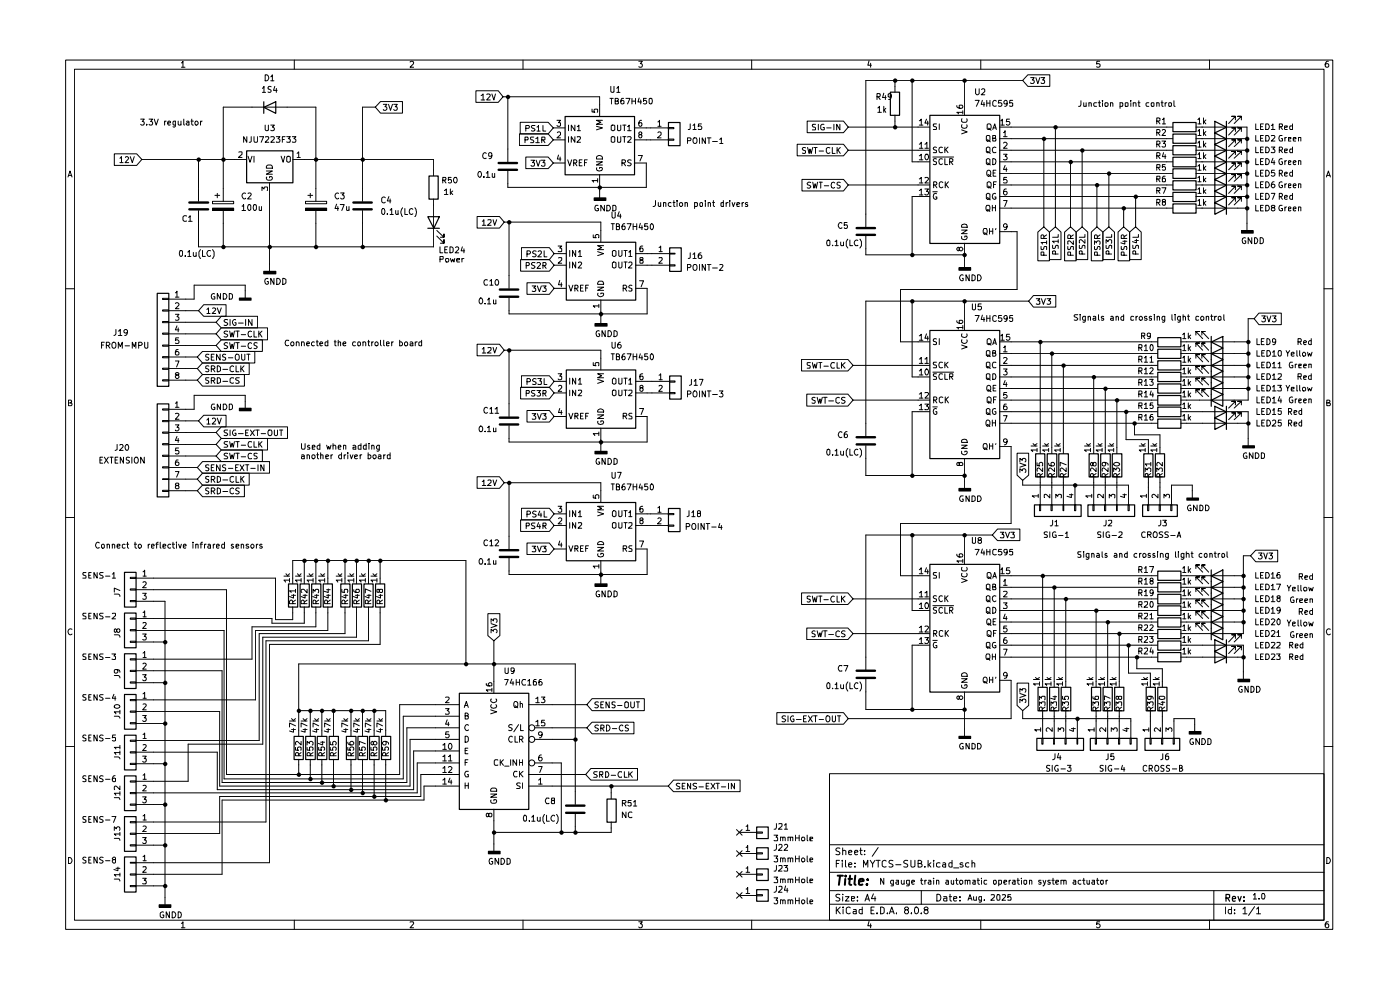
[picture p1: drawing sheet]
<svg xmlns="http://www.w3.org/2000/svg" width="297mm" height="210mm" viewBox="0 0 297 210" stroke-linecap="round" stroke-linejoin="round" font-family="sans-serif">
<g fill="none" stroke="#000" stroke-width=".21">
<path d="M13.9 12.7h268.8v184.4h-268.8zM15.8 14.7h265.1v180.5h-265.1zM38.5 13.3h.1l.2-.3v1.3M38.5 14.3h.7M55.7 18.7l.3-.4v1.3M55.7 19.6h.6M56.3 15.9a.65 .65 0 0 1 .7 .6 .65 .65 0 0 1-.7 .6zM57.4 16.3l.4-.4v1.2M57.4 17.1h.7M57.5 18.4h-.6v.5l.5 .2 .1 .2-.2 .3-.5-.1M58.3 18.3l-.3 .9h.8M58.6 18.7v.9"/>
<path d="M62.4 12.7v2M87 13.2l.5-.2 .3 .2-.1 .4-.7 .7h.8M101 19.3h4.7l1 1.2-1 1.2h-4.7zM104.3 19.9l.5 1.3 .3-1.3M111 12.7v2M129.6 18.3v1l.2 .3 .5-.1v-1.2M130.8 18.7l.4-.4v1.3M130.8 19.6h.7M135.5 13h.8l-.5 .5 .4 .1v.6h-.7M159.5 12.7v2M184.4 12.9l-.3 .9h.8M184.7 13.4v.9"/>
<path d="M187.5 19.8l-.3 .9h.8M189.9 17.1v2.4M193.5 17.1v17.2h3.7M204.6 17.1v7.3M207 18.8v1l.2 .3h.3l.2-.3v-1M208.1 12.7v2M208.2 19l.2-.2h.3l.2 .2v.4l-.8 .7h.8M217 17.1h-33.3v31M218.1 15.9h4.6v2.4h-4.6l-1.1-1.2zM218.6 16.5h.8l-.4 .5 .3 .1 .1 .4-.2 .2h-.4l-.2-.1M219.7 16.5l.5 1.2 .4-1.2M220.8 16.5h.8l-.4 .5h.3v.6l-.5 .1-.2-.1"/>
<path d="M233.3 13h-.6l-.1 .6h.7v.6h-.7M256.6 12.7v2M281.8 13a.71 .71 0 0 0-.7 .5 .71 .71 0 0 0 .3 .8l.4-.1v-.6l-.4-.1-.3 .3M14.4 37.5l.5-1.2 .4 1.2M14.5 37.2h.7M24.3 32.6h4.7l1.1 1.2-1.1 1.3h-4.7zM25.4 33.6l.4-.4v1.3M25.4 34.5h.7M26.6 33.4l.4-.2 .3 .4-.8 .9h.8M27.6 33.2l.5 1.3 .4-1.3M29.8 25.3h.8l-.4 .5 .4 .2-.1 .5h-.5l-.2-.1M30.1 33.8h22.2"/>
<path d="M31.1 26.4v.1M31.6 25.3h.8l-.4 .5 .3 .1v.6h-.5l-.2-.1M32.7 25.3l.4 1.2 .5-1.2M34.9 25.7v.8M35.3 25.7l-.4 .2M35.6 26.1l.6-.1-.2-.3-.4 .2v.5l.2 .1h.3M37.2 25.7v1.1l-.2 .2-.3-.1M37.2 25.8l-.3-.1-.2 .2v.5l.2 .1h.3M37.8 25.7v.7l.2 .1 .4-.1M38.4 25.7v.8M39 25.3v1.2h.2M39.6 25.8h.5v.7"/>
<path d="M40.1 26l-.6 .2 .2 .3h.4M40.5 25.7h.5M40.7 25.3v1.1l.3 .1M41.4 25.8l.4-.1 .2 .2v.4l-.2 .2-.4-.2zM42.1 33.8v8.9M42.5 25.7v.8M42.9 25.7l-.4 .2M50.7 32.3l.6-.1v.5l-.7 .7h.7M52.4 29v1.2l-.7-1.2v1.2M52.6 33.1l.4 1.3 .5-1.3M53.3 29v1l-.4 .2M53.9 29v.9l.2 .3 .5-.1v-1.1"/>
<path d="M53.9 33.1v1.3M55.1 29h.8l-.5 1.2M56.3 26.5v1a.42 .42 0 0 0 .6 .1v-1.1M56.3 29.1l.6-.1 .1 .3-.7 .9h.7M56.5 36.3h1.3l-1.3 .7h1.3M56.6 37.5l-.1 .4 .3 .3h.6l.4-.3-.2-.4h-.4v.2M56.6 35.2l.2-.2h.6l.3 .2 .1 .5h-1.3zM57.2 38.7v18.8M57.4 29.1l.6-.1 .2 .2-.1 .3-.7 .7h.8M57.4 26.5h.8l-.4 .5 .4 .2-.1 .4h-.7M58.6 29h.8l-.4 .4 .4 .3-.1 .4h-.7M59.6 33.1l.5 1.3 .3-1.3"/>
<path d="M59.9 29.6h.4M60.5 29h-.6v1.2M60.8 33.3l.3-.2 .5 .2v.9l-.3 .2-.5-.2zM60.8 29h.8l-.4 .4 .4 .3-.1 .5-.7-.1M62 29h.8l-.4 .4 .4 .3-.1 .4h-.7M62.1 33.8h29.9v3.5M63 32.5l.4-.3v1.2M63 33.4h.7M79.6 22.7h-2.7v20M80.7 21.5h4.7v2.5h-4.7l-1.1-1.3zM81.3 22.1h.8l-.4 .5 .3 .1 .1 .5-.3 .2h-.3l-.2-.2M82.4 22.1l.4 1.3 .5-1.3"/>
<path d="M83.5 22.1h.8l-.4 .5h.3v.7l-.5 .1-.2-.2M93.9 38.2h.6v-.6h-.6v1.2M94.2 38.2l.4 .6M95.7 37.6h-.6v.6l.4-.1 .3 .2-.1 .4h-.6M96.3 37.8l.2-.2 .3 .1a.66 .66 0 0 1-.2 1.1l-.1-.1a.67 .67 0 0 1-.2-.9zM101.6 36.4a.6 .6 0 0 1 .6 .5 .6 .6 0 0 1-.2 .6l-.2 .1a.75 .75 0 0 1-.2-1.2zM102.1 20.3l.4-.4v1.3M102.1 21.2h.7M102.7 37.5v.1M103.2 36.7h.1l.2-.3v1.2M103.2 32.5h-.1a.61 .61 0 0 0-.7 .2 .61 .61 0 0 0 .1 .8l.3 .1h.4M103.2 37.6h.7"/>
<path d="M103.2 20l.6-.1 .2 .3-.8 1h.8M104.3 33v.1h-.5l-.1-.6 .4-.1 .2 .2-.1 1h-.4M104.4 36.8v.7l.4 .1 .1-.1M104.9 36.8v.8M106.7 20.5h20.5v4.2M107.7 20.5v13.8M110.2 28.4h6.1l1.1 1.3-1.1 1.2h-6.1zM110.4 25.9h5.9l1.1 1.2-1.1 1.3h-5.9zM111.4 29.7h.6v-.6h-.6v1.2M111.5 33.3h4.8l1.1 1.3-1.1 1.2h-4.8zM111.5 27.2h.6l.2-.4-.2-.2h-.6v1.2M112.6 34h.8l-.4 .5h.3v.7l-.5 .1-.2-.2"/>
<path d="M113.2 29.1l-.6 .1v.3l.6 .4-.1 .4h-.5M113.5 26.6h-.6l-.2 .2 .3 .4h.2l.3 .3-.1 .2h-.7M113.7 29.4l.4-.3v1.2M113.7 30.3h.7M113.7 34l.5 1.3 .4-1.3M113.9 27l.4-.4v1.2M113.9 27.8h.7M114.8 34h.8l-.4 .5 .4 .1v.5l-.2 .2h-.4l-.2-.2M114.9 29.7h.6l.1-.5-.7-.1v1.2M115.2 26.6v1.2h.6M115.2 29.7l.4 .6M117.4 29.7h2.4"/>
<path d="M117.4 27.1h2.4M117.4 34.6h2.4M118.1 25.5h.8l-.4 .5 .4 .1v.5l-.2 .2h-.4l-.2-.2M118.2 28.1l.2-.1h.3l.2 .1v.5l-.8 .6h.8M118.5 32.9l-.3 .8h.8M118.8 33.3v.9M120.4 33.9l.5 1.3 .4-1.3M120.6 26.5v1.2M120.6 29v1.2M121.7 34.6l.6-.1v-.5l-.6-.1v1.3M122 29v1.2l-.8-1.2v1.2M122 26.5v1.2l-.8-1.2v1.2"/>
<path d="M122 34.6l.4 .6M122.5 29.1l.6-.1v.3l-.7 .9h.7M122.5 26.9l.3-.4v1.2M122.5 27.7h.6M122.9 34.5h.4M123.5 33.9h-.6v1.3h.6M124 34.5h.4M124.6 33.9h-.6v1.3M125.6 23.2v.5l.6 .1-.2-.1v-.4l.2-.1h.5v.6M126.5 34.3h1.3l-1.3 .7h1.3M126.5 26.8l1.3 .3-1.3 .5M126.6 35.6l-.1 .1a.64 .64 0 0 0 .6 .6 .64 .64 0 0 0 .7-.5l-.2-.3h-.4v.3"/>
<path d="M126.6 33.2a.67 .67 0 0 1 .8-.2 .67 .67 0 0 1 .4 .7h-1.3zM126.8 38.3h-1.2l.3 .3M126.8 37.9v.7M127.2 37v4.9M127.8 25.5h-1.3l1 .4-1 .5h1.3M129.4 20.9h.7M129.7 26.7l.1-.2h.5l.1 .2v.9l-.2 .1-.5-.1zM129.7 29.2l.1-.2h.5l.1 .2v.8l-.1 .2h-.5l-.1-.2zM129.7 20.9v1.1M130.5 21.5h.4l.3-.3-.2-.3h-.5v1.1h.7v-.5h-.3M131 26.5v1.1l.2 .1h.2l.3-.2v-1M131 29l.1 1.2h.5l.1-1.2"/>
<path d="M131.9 34.6h.6l.2-.3-.1-.3-.7-.1v1.3M132.1 26.5h.7M132.1 29h.7M132.3 20.9h-.4l-.2 .9a.42 .42 0 0 0 .7 .2l-.1-.6-.4-.1-.2 .2M132.3 34.6l.4 .6M132.5 26.5v1.2M132.5 29v1.2M132.8 20.9h.8l-.5 1.1M133.1 26.9l.4-.4v1.2M133.1 29.1l.6-.1 .2 .2-.1 .3-.7 .7h.8M133.1 27.7h.8M133.9 34h-.7l-.1 .2 .6 .4 .2 .3-.3 .3-.5-.1"/>
<path d="M134.1 20.9v1.1M134.1 21.5h.7M134.6 29.7h7.2M134.6 27.1h7.2M134.6 34.6h2.5v5.1h-29.4v-3.4M134.8 20.9v1.1M135.4 33h.9l-.5 1.2M135.6 20.8l-.3 .8h.8M135.8 28.6l-.2-.1a.31 .31 0 0 1 .1-.4 .31 .31 0 0 1 .4 0v.4l-.5 .1-.1 .1v.3l.3 .2 .4-.2-.1-.4h-.2M135.9 21.2v.8M136.1 25.5h-.3a.93 .93 0 0 0-.2 1.2h.5l.1-.5-.1-.2h-.5l-.1 .2M137.1 20.9h-.6v.6l.4-.2 .3 .2-.1 .5h-.6"/>
<path d="M137.7 21l.2-.1h.3a.86 .86 0 0 1-.1 1.1l-.4-.2zM139.6 25.9l.3-.4v1.3M139.6 28.1l.1-.1 .5 .1v.5l-.7 .6h.7M139.6 26.8h.6M141.8 29.5h1.2v.3h-1.2zM141.8 27h1.2v.3h-1.2zM145.8 29.8h.6l.2-.4-.2-.2h-.6v1.2M146.4 26.3v1l-.4 .2M147 26.6l.4-.3v1.2M147 27.5h.7M147.2 29.2h.5a.77 .77 0 0 1-.2 1.2l-.3-.1a.87 .87 0 0 1 0-1.1zM148.4 29.2v1.2"/>
<path d="M148.8 26.3h-.6l-.1 .6 .5-.2 .3 .3-.1 .4h-.7M149.6 29.2v1.2l-.6-1.2v1.2M150.1 29.2h.7M150.4 29.2v1.2M151.2 30h1M152.7 29.6l.3-.4v1.2M152.7 30.4h.7M169.1 30.6h9.8l1.1 1.3-1.1 1.2h-9.8zM170.1 38.1h8.8l1.1 1.1-1.1 1.3h-8.8zM170.9 31.4l-.4-.1-.3 .2 .1 .3 .6 .2v.4l-.2 .1h-.5M171.2 25.7h7.7l1.1 1.3-1.1 1.1h-7.7zM171.3 31.3l.4 1.2 .1-.9 .3 .9 .3-1.2"/>
<path d="M172 38.7l-.5-.1-.3 .3 .2 .3 .6 .4-.3 .3-.5-.1M172.4 38.6l.3 1.3 .2-.9 .3 .9 .2-1.3M172.7 31.3h.6M173 26.4h-.6a.47 .47 0 0 0 .1 .5 .47 .47 0 0 0 .4 .1v.6h-.6M173 31.3v1.2M173.6 26.4v1.2M173.8 38.6h.7M173.8 32h.9M174.1 38.6v1.3M174.8 26.4h-.4l-.3 .2v.7l.3 .3 .5-.1v-.5h-.3M174.9 39.4h.9M175.4 27.1h.9"/>
<path d="M176.1 31.4h-.1a.45 .45 0 0 0-.7 .1l.1 .8a.37 .37 0 0 0 .3 .3 .37 .37 0 0 0 .4-.2M176.6 31.3v1.2h.6M176.9 26.4v1.2M177.1 38.8l-.3-.2a.65 .65 0 0 0-.5 .7 .65 .65 0 0 0 .5 .6l.3-.2M177.6 31.3v1.2M177.8 31.8l.5 .7M178.2 26.4v1.2l-.7-1.2v1.2M178.3 38.7l-.5-.1-.2 .2v.4l.7 .4-.3 .3-.4-.1M178.3 31.3l-.7 .7M180 31.9h17.2M180 39.2h17.2M180 27h17.2"/>
<path d="M186 20.5h.6l.1-.1v-.5l-.7-.1v1.3M186.2 22.9l.4-.3v1.2M186.2 23.8h.8M186.3 20.5l.4 .6M187.5 22.6v1.2M187.6 23.3l.3 .5M187.8 20.3v.8M187.9 23l-.4 .4M189.1 20.4a.42 .42 0 0 1-.7 .1l.1-.6a.36 .36 0 0 1 .6 .2v.4a.58 .58 0 0 1-.6 .6M189.9 24.4v2.6M195 33.1l.4-.4v1.2M195 30.6l.4-.4v1.2"/>
<path d="M195 38l.4-.4v1.2M195 25.6l.4-.3v1.2M195 26.5h.8M195 33.9h.8M195 31.4h.8M195 38.8h.8M196.2 30.6l.4-.4v1.2M196.2 37.7l.5-.1 .3 .3-.8 .9h.8M196.2 31.4h.8M196.4 32.7l.4 .1a.66 .66 0 0 1-.3 1.1 .84 .84 0 0 1-.1-1.2zM196.5 25.3l-.3 .8h.8M196.8 25.7v.8"/>
<path d="M197.9 33.3h4.4M198.1 39.2h.6v-.6h-.6v1.2M198.3 39.2l.4 .6M198.7 33.7l-.5-.1-.2 .3 .1 .3 .6 .2v.3l-.2 .2-.5-.1M198.7 31.3l-.5-.1-.2 .2 .1 .3 .6 .3v.3l-.7 .1M198.7 26.3h-.6l-.1 .2 .1 .3 .6 .2v.4l-.7 .1M199.3 26.3v1.2M199.9 33.7a.61 .61 0 0 0-.7 .3 .61 .61 0 0 0 .1 .7l.3 .2 .3-.2M199.9 31.3l-.2-.1a.67 .67 0 0 0-.5 .5 .67 .67 0 0 0 .2 .7l.5-.1M200 38.7l-.4-.1-.3 .3v.8l.3 .1 .4-.1M200.4 33.6v1.3h.6M200.4 31.2v1.2"/>
<path d="M200.5 38.6v1.2M200.6 31.7l.5 .7M200.7 39.2l.5 .6M201.1 31.2l-.7 .7M201.2 38.6l-.7 .7M201.5 34.3l.6-.1v-.5l-.6-.1v1.3M201.7 34.3l.4 .6M203 22.4v.2a.93 .93 0 0 0 1.2 .3v-.5l-.6-.1-.1 .6 .2 .1M204 27.6l1.2 .4-1.2 .4M204.1 26.5l-.1 .5a.61 .61 0 0 0 .8 .2 .61 .61 0 0 0 .3-.7M204.1 25.2l-.1 .6 .3 .1h.6a.55 .55 0 0 0 .2-.7M204.3 23.8h-1.3l.3 .4"/>
<path d="M204.3 23.5v.7M206.9 21.3h.8l-.6 1.3M208.4 21.3l-.3 .8h.8M208.7 21.7v.9M209.2 28.9l.2-.2h.4l.2 .2v.9l-.2 .1h-.4l-.2-.1zM209.2 31.4l.3-.2 .5 .2v.8l-.2 .2h-.4l-.2-.2zM209.2 33.8l.3-.2 .5 .2v.9l-.2 .2-.6-.2zM209.3 21.3v1.3M209.3 21.9h.7M209.4 29.7l.7 .4M209.4 26.5l.2-.2h.4a.65 .65 0 0 1 .3 .7 .65 .65 0 0 1-.7 .5l-.2-.2zM209.4 32.1l.7 .4"/>
<path d="M209.4 34.6l.7 .4M209.4 38.7l.3-.1h.3a.74 .74 0 0 1 .2 1.1l-.3 .1-.5-.1zM209.5 36.2l.3-.1 .4 .4-.1 .7-.3 .2-.3-.1-.2-.3zM209.6 37l.7 .5M209.7 27.2l.6 .4M209.7 39.5l.6 .4M210 21.3v1.3M210.6 29.3h.4l.2-.1-.1-.5h-.5v1.2h.6l.1-.4-.3-.2M210.6 27.5l.4-1.2 .4 1.2M210.6 33.6a.64 .64 0 0 1 .7 .7 .64 .64 0 0 1-.7 .6zM210.7 27.1h.6M210.7 36.7h.4"/>
<path d="M210.8 39.2h.4M211.3 31.3l-.3-.1a.67 .67 0 0 0-.5 .5 .67 .67 0 0 0 .3 .7l.5-.1M211.3 36.1h-.6v1.3h.6M211.4 38.6h-.6v1.2M211.4 21.5l-.3-.2-.3 .1-.2 .2v.7a.55 .55 0 0 0 .8 .2M212 29.4h36.8M212 34.3h36.8M212 31.9h36.8M212 39.2h36.8M212 27h36.8M212 36.8h36.8M212.3 25.6h.2l.1-.3v1.2"/>
<path d="M212.3 26.5h.8M212.5 21.3h-.6l-.1 .6h.7v.6h-.7M212.9 28.1l.3-.4v1.3M212.9 30.3l.2-.1h.3l.3 .2-.1 .4-.7 .6h.8M212.9 32.7h.8l-.5 .4 .5 .3-.1 .4h-.7M212.9 29h.8M213.2 35.1l-.3 .8h.8M213.5 35.6v.8M213.6 37.6h-.6l-.1 .6 .2-.1h.3l.3 .2v.3l-.2 .2-.6-.1M213.7 21.9l-.1 .1h-.5l-.1-.1v-.4l.2-.2 .5 .2v.8l-.6 .3M214.2 25.3h-.6l-.1 .6 .6-.1 .1 .5-.2 .2h-.3l-.2-.1M214.8 21.3h-.6v.6h.6v.6h-.6"/>
<path d="M221.4 29.4v18.7M223.9 27v21.1M227.1 34.3v13.8M229.3 21.4v.8l-.2 .4h-.3M229.6 31.9v16.2M229.9 21.8v.8l.5-.1M230.4 21.8v.8M231 21.9l.4-.1 .1 .8M231 21.8v.8M232.6 21.8h-.4l-.2 .2 .2 .6h.4M232.7 39.2v8.9M233 21.8h.5"/>
<path d="M233.2 21.4v1.2h.3M233.9 21.4v.1M233.9 21.8v.8M234.5 21.8h.4l.2 .2-.2 .6h-.4zM235.2 36.8v11.3M235.6 21.9l.4-.1 .1 .8M235.6 21.8v.8M237.6 22.6h.5v-.8h-.5v1.2M238.7 21.9h.6l-.1 .7-.5-.1zM239.9 21.4v.1M239.9 21.8v.8M240.4 21.9l.5-.1 .1 .8"/>
<path d="M240.4 21.8v.8M241.4 21.8h.4M241.6 21.4v1.2h.2M243.7 21.8h-.4l-.2 .2 .2 .6h.4M244.3 21.8l.5 .1-.1 .7h-.4zM245.4 21.9l.4-.1 .1 .8M245.4 38h.6l.1-.5-.7-.1v1.2M245.4 35.5h.6l.1-.5-.7-.1v1.2M245.4 33.1l.7-.1v-.5l-.7-.1v1.2M245.4 28.1h.6l.1-.5-.7-.1v1.2M245.4 30.6l.7-.1v-.4l-.7-.2v1.3M245.4 25.7l.6-.1 .1-.5-.7-.1v1.3"/>
<path d="M245.4 21.8v.8M245.7 38l.4 .6M245.7 35.5l.4 .6M245.7 33.1l.4 .5M245.7 28.1l.4 .6M245.7 30.6l.4 .6M245.7 25.7l.4 .6M246.3 21.8h.5M246.5 21.4v1l.3 .2M246.5 39.8h.8l-.5 1.2M246.5 29.9h.8l-.5 .5 .4 .1v.6h-.7M246.6 27.6l.4-.1 .3 .3-.8 .9h.8"/>
<path d="M246.6 25.4l.3-.4v1.3M246.6 26.3h.7M246.8 32.4l-.2 .8h.7M247.2 37.4h-.4l-.2 .2v.9l.6 .1v-.7l-.4-.1-.2 .3M247.2 34.9h-.6v.6l.4-.2 .3 .3-.1 .4h-.6M247.2 21.8v.8M247.2 32.8v.8M247.5 21.8l-.3 .2M247.9 21.9l.5-.1v.8l-.5-.1zM249 21.4v1l.3 .2M253.7 29.4h10.8M253.7 34.3h10.8"/>
<path d="M253.7 31.9h10.8M253.7 39.2h10.8M253.7 27h10.8v21.9M253.7 36.8h10.8M254.1 37.7l.4-.3v1.2M254.1 35.3l.4-.4v1.2M254.1 32.8l.4-.4v1.2M254.1 27.8l.4-.3v1.2M254.1 30.3l.4-.4v1.3M254.1 25.4l.4-.4v1.3M254.1 38.6h.7M254.1 36.1h.7"/>
<path d="M254.1 33.6h.7M254.1 28.7h.7M254.1 31.2h.7M254.1 26.3h.7M255.3 25v1.3M255.3 27.5v1.2M255.3 29.9v1.3M255.3 32.4v1.2M255.3 34.9v1.2M255.3 37.4v1.2M255.3 39.8v1.2M255.4 38.1l.4 .5"/>
<path d="M255.4 35.7l.4 .4M255.4 33.1l.4 .5M255.4 28.2l.4 .5M255.4 30.7l.4 .5M255.4 25.8l.4 .5M255.8 37.8l-.5 .4M255.8 35.3l-.5 .5M255.8 32.8l-.5 .5M255.8 27.9l-.5 .5M255.8 30.3l-.5 .6M255.8 25.4l-.5 .5M262.1 25.4v-.7h-.8h.8l-1.5 1.5"/>
<path d="M262.1 30.3v-.6h-.8h.8l-1.5 1.4M262.1 32.8v-.7h-.8h.8l-1.5 1.5M262.1 35.3v-.7h-.8h.8l-1.5 1.4M262.1 27.9v-.8h-.8h.8l-1.5 1.6M262.1 37.8v-.8h-.8h.8l-1.5 1.5M263.4 25.4v-.7h-.8h.8l-1.6 1.5M263.4 30.3v-.6h-.8h.8l-1.6 1.4M263.4 32.8v-.7h-.8h.8l-1.6 1.5M263.4 35.3v-.7h-.8h.8l-1.6 1.4M263.4 27.9v-.8h-.8h.8l-1.6 1.6M263.4 37.8v-.8h-.8h.8l-1.6 1.5M266.4 26.3v1.2h.6"/>
<path d="M266.4 31.2v1.2h.6M266.4 33.6v1.3h.6M266.4 36.1v1.3h.6M266.4 28.7v1.2h.6M266.4 38.6v1.2h.6M267.4 36.7h.4M267.4 39.2h.4M267.4 26.9h.4M267.4 31.8h.4M267.4 34.2h.4M267.4 29.3h.4M268 26.3h-.6v1.2h.6"/>
<path d="M268 31.2h-.6v1.2h.6M268 33.6h-.6v1.3h.6M268 36.1h-.6v1.3h.6M268 28.7h-.6v1.2h.6M268 38.6h-.6v1.2h.6M268.5 26.3h.5l.2 .2 .1 .5-.3 .5h-.5zM268.5 31.2a.66 .66 0 0 1 .7 .4 .66 .66 0 0 1-.2 .8h-.5zM268.5 33.6a.65 .65 0 0 1 .8 .7 .65 .65 0 0 1-.8 .6zM268.5 36.1a.65 .65 0 0 1 .8 .6 .65 .65 0 0 1-.8 .7zM268.5 28.7h.5l.2 .3 .1 .4-.3 .5h-.5zM268.5 38.6a.65 .65 0 0 1 .8 .6 .65 .65 0 0 1-.8 .6zM269.7 26.6l.3-.3v1.2"/>
<path d="M269.7 31.2h.8l-.5 .4 .5 .3v.3l-.2 .2-.6-.1M269.7 28.8l.6-.1 .2 .3-.8 .9h.8M269.7 27.5h.8M270 33.6l-.3 .9h.8M270.3 38.6a.72 .72 0 0 0-.6 .5 .72 .72 0 0 0 .3 .7h.2l.3-.2-.1-.4-.4-.1-.3 .2M270.3 34.1v.8M270.4 36.1h-.6l-.1 .6 .6-.1 .2 .2v.3l-.3 .3h-.3l-.2-.2M271.4 26.9h.6v-.6h-.6v1.2M271.4 31.9l.6-.1v-.5l-.6-.1v1.2M271.4 36.8l.6-.1v-.5l-.6-.1v1.3M271.6 26.9l.5 .6M271.6 31.9l.5 .5"/>
<path d="M271.6 36.8l.5 .6M272 33.7a.61 .61 0 0 0-.7 .3 .61 .61 0 0 0 .1 .7l.3 .2 .3-.1 .1-.5h-.3M272 28.7a.66 .66 0 0 0-.7 .5 .66 .66 0 0 0 .3 .7l.5-.1v-.4h-.3M272 38.6h-.1a.64 .64 0 0 0-.6 .6 .64 .64 0 0 0 .5 .6l.3-.1v-.4h-.3M272.5 27h.6v-.3h-.5l-.1 .2 .1 .6h.5M272.5 32l.6-.1v-.3h-.5l-.1 .2 .1 .6h.5M272.5 37l.6-.2v-.2l-.4-.1-.2 .2 .1 .6h.5M272.6 29.2v.7M272.6 34.1v.8M272.6 39v.8M272.9 34.1l-.3 .2M272.9 29.2l-.3 .1"/>
<path d="M272.9 39l-.3 .2M273.3 34.5l.5-.2v-.1h-.5v.6h.5M273.3 29.5l.5-.1v-.2h-.5v.7h.5M273.3 39.4l.5-.1v-.2h-.5v.6h.5M274.2 26.3v1.2h-.5v-.8h.5M274.2 31.2v1.2h-.5v-.8h.5M274.2 36.6l-.4-.1-.2 .3 .1 .5h.5M274.2 36.1v1.3M274.4 34.5l.5-.2-.1-.2-.4 .1v.5l.1 .2 .4-.1M274.4 29.5l.5-.1v-.2h-.5v.1v.6h.5M274.4 39.4l.5-.1-.1-.3-.4 .2v.5l.1 .1 .4-.1M275.5 34.2h.5v.7"/>
<path d="M275.5 29.2h.5v.7M275.5 39.2l.1-.2 .4 .1v.7M275.5 29.2v.7M275.5 34.1v.8M275.5 39v.8M281.4 37.5l.4-1.2 .4 1.2M281.5 37.2h.6M38.1 53.2l.4-.1 .2 .3v.7l-.2 .3-.4-.2zM39.3 54.2v.2M39.6 45.8h-.5l-.3 .2v.7l.3 .2h.5M39.8 53.5l.4-.4v1.3M39.8 54.4h.7"/>
<path d="M40 46.1l.3-.3v1.1M40 46.9h.8M41 53.5v.7l.2 .2 .4-.2M41.6 53.5v.9M42.5 53l-.3 .5v.8l.3 .5M43 53.1v1.3h.6M44.7 53.2l-.2-.1a.64 .64 0 0 0-.6 .7 .64 .64 0 0 0 .6 .6l.2-.2M45.1 42.7h4.5v.5h-4.5zM45.1 44.1h4.5v.6h-4.5zM45.1 53l.3 .5v.8l-.3 .5M45.6 41.4h1M46.1 41v.9"/>
<path d="M47.4 42.7v-20h19.6v20M47.4 44.7v7.7M51.3 43.7h.2l.2-.3v1.3M51.3 44.7h.8M52.1 41a.58 .58 0 0 0-.8 .6 .58 .58 0 0 0 .8 .5v-.1M52.6 41l.4-.1 .3 .4-.8 .9h.8M52.7 43.5l.3-.1 .2 .2v.8l-.2 .3a.71 .71 0 0 1-.3-1.2zM53.8 43.5l.3-.1 .3 .2v.8l-.3 .3-.3-.2zM55 43.8v.8l.3 .1 .2-.2M55.5 43.8v.9M55.6 40.4v-.7l.4 .4 .2-.4h.5v.7M56.8 59.1v-.1a.6 .6 0 0 0-.6 .7 .6 .6 0 0 0 .6 .5l.1-.5h-.2"/>
<path d="M58.1 59v1.3l-.7-1.3v1.3M58.7 59a.65 .65 0 0 1 .8 .7 .65 .65 0 0 1-.8 .6zM60 59l.7 .3v.7l-.5 .3h-.2zM64.8 42.7h4.5v.5h-4.5zM64.8 44.1h4.5v.6h-4.5zM65.3 41.4h1M65.8 41v.9M67 44.7v7.7M71.4 43.3l-.3 .9h.7M71.7 43.8v.9M71.8 41a.58 .58 0 0 0-.7 .6 .58 .58 0 0 0 .7 .5v-.1M72.2 43.4h.8l-.5 1.3"/>
<path d="M72.3 40.9h.7l-.4 .5 .4 .2-.1 .5-.5 .1-.1-.2M73.5 43.8v.8l.4 .1 .1-.2M74 43.8v.9M76.9 44.7v7.7M81.2 44.2a.68 .68 0 0 1 .5 .7 .68 .68 0 0 1-.5 .6l-.2-.3v-.7zM81.7 41.9l-.3-.1-.4 .3 .1 .8 .3 .1 .3-.1M82.2 45.3v.2M82.5 41.7l-.3 .9h.7M82.8 44.6l.3-.4v1.3M82.8 42.2v.8M82.8 45.5h.6M83.9 44.7v.6l.2 .2 .3-.2"/>
<path d="M84.4 44.7v.8M85.4 44.1a1.44 1.44 0 0 0 0 1.8M85.9 44.2v1.3h.6M87.6 44.4l-.3-.2a.65 .65 0 0 0-.5 .7 .65 .65 0 0 0 .5 .6l.3-.2M88 44.1a1.44 1.44 0 0 1 0 1.8M92 42.2v10.2h-49.9v-7.7M92.7 50.1l1.5 1.5v-.8v.8h-.8M92.7 48.9l1.5 1.4v-.6v.6h-.8M93.3 55h.6l.1-.5-.7-.1v1.2M93.3 52.4v1.2h.6M94.3 40.4l.4-.3v1.2M94.3 41.3h.7"/>
<path d="M94.4 53h.4M94.6 54.8h.4l.2 .2-.2 .6h-.4zM94.9 52.4h-.5v1.2h.5M95.5 52.4a.52 .52 0 0 1 .6 .3v.6a.52 .52 0 0 1-.6 .3zM95.5 54.8l.3 .8 .2-.6 .3 .6 .2-.8M95.5 40.1v1.2M95.6 40.8l.4 .5M96 40.5l-.5 .4M96.6 52.5l.5-.1 .2 .4-.7 .8h.7M96.9 55.2l.6-.1v-.3h-.5l-.1 .2 .1 .6h.5M98 54.8v.8M98.1 52.4l-.3 .8h.8"/>
<path d="M98.4 54.8l-.4 .2M98.4 52.8v.8M101.2 45.9h4.8l1 1.2-1 1.3h-4.8zM102.3 46.9l.4-.3v1.2M102.3 47.8h.8M103.4 59.4l-.2-.1a.67 .67 0 0 0-.5 .5 .67 .67 0 0 0 .2 .7l.5-.1M103.5 46.7l.6-.1 .1 .5-.8 .7h.8M103.9 59.6l.4-.3v1.2M104.6 46.6l.3 1.2 .5-1.2M105.2 59.4l.2-.1a.84 .84 0 0 1 .2 1.2l-.4-.1a.78 .78 0 0 1 0-1zM107 47.1h20.5v4.2M108 47.1v14.1"/>
<path d="M110.4 55.1h6.1l1.1 1.2-1.1 1.2h-6.1zM110.6 52.5h5.9l1.1 1.3-1.1 1.3h-5.9zM111.6 56.3h.6v-.6h-.6v1.2M111.8 53.9h.5l.3-.4-.3-.3h-.5v1.3M111.8 60h4.7l1.1 1.2-1.1 1.2h-4.7zM113.5 55.7h-.5l-.3 .2 .1 .3 .6 .2 .1 .3-.3 .2-.5-.1M113.7 53.3l-.5-.1-.2 .3 .1 .2 .5 .2 .1 .2-.2 .4-.5-.1M113.9 55.8l.2-.1h.3l.3 .2-.8 1h.8M114.2 53.4l.1-.2h.4l.1 .2v.3l-.7 .8h.7M115.2 56.3h.6v-.6h-.6v1.2M115.4 53.2v1.3h.6M115.4 56.3l.5 .6"/>
<path d="M117.6 56.3h2.5M117.6 53.8h2.5M118.4 52.2h.8l-.5 .4 .5 .2v.5h-.8M118.5 54.7l.6-.1 .1 .6-.8 .6h.8M118.7 59.5l-.2 .9h.7M119.1 60v.8M120.9 53.1v1.3M120.9 55.6v1.2M122.1 55.6v1.2l-.7-1.2v1.2M122.1 53.1v1.3l-.7-1.3v1.3M122.7 55.7l.4-.1 .3 .3-.8 .9h.8M122.7 53.5l.4-.4v1.3"/>
<path d="M122.7 54.4h.7M125.9 49.8v.6h.5l-.1-.4 .2-.3 .5 .2v.5M126.8 53.4l1.3 .4-1.3 .4M126.9 43.6h-.5a.61 .61 0 0 0-.2 .7 .61 .61 0 0 0 .8 .4v-.5h-.3M127 59.7h.9l.2 .6h-1.3zM128.1 52.1h-1.3l.8 .4-.8 .5h1.3M128.2 43.6v1.1l-.7-1.1v1.1M128.7 43.6h.5a.66 .66 0 0 1 .3 .7 .66 .66 0 0 1-.8 .4zM129.7 47.4h.6M129.8 45v1l.3 .3 .4-.2v-1.1M129.9 53.3l.3-.2 .5 .2v.9l-.3 .2-.5-.2zM129.9 55.7l.3-.1 .5 .1v1l-.3 .1-.5-.1z"/>
<path d="M130 43.6h.5l.2 .2v.7l-.4 .2h-.3zM130 47.4v1.3M130.8 48h.6v-.3l-.2-.3h-.4v1.3h.5l.1-.1v-.5l-.2-.1M131.3 53.1v1.1l.1 .2h.3l.2-.3v-1M131.3 55.6v1.1l.1 .1h.3l.2-.2v-1M131.4 44.9l-.4 .9h.8M131.6 45.4v.9M132.4 53.1h.6M132.4 55.6h.6M132.5 47.4h-.2a.93 .93 0 0 0-.3 1.2h.5l.1-.5-.1-.1h-.5l-.1 .1M132.7 53.1v1.3M132.7 55.6v1.2"/>
<path d="M133 47.4h.9l-.6 1.3M133.4 53.5h.2l.1-.4v1.3M133.4 55.7l.2-.1h.3l.2 .1v.4l-.8 .7h.8M133.4 54.4h.7M134.3 47.4v1.3M134.3 48h.8M134.8 56.3h7.2M134.8 53.8h7.2M135.1 47.4v1.3M135.7 59.6h.8l-.5 1.2M135.8 47.4l-.2 .9h.8M136 55.2l-.2-.1v-.4l.6-.1v.5l-.6 .1v.6h.6v-.4l-.2-.2"/>
<path d="M136.2 47.9v.8M136.4 52.2h-.4l-.2 .2v.9l.6 .1a.43 .43 0 0 0 0-.6 .43 .43 0 0 0-.6-.1v.2M137.4 47.4h-.6v.6h.6l.1 .1-.1 .5-.5 .1-.1-.1M138.2 47.4a.68 .68 0 0 1 .4 .7 .68 .68 0 0 1-.4 .6l-.2-.2v-.8zM139.1 42.5v1l-.2 .2-.3 .1M139.7 43v.6l.1 .2 .4-.2M139.8 52.5l.4-.3v1.2M139.8 54.7l.6-.1 .1 .4-.8 .8h.8M139.8 53.4h.7M140.2 43v.8M140.8 43h.5v.8M140.8 43v.8"/>
<path d="M142 56.2h1.2v.2h-1.2zM142 53.7h1.2v.2h-1.2zM142.4 43h-.4l-.2 .2v.4l.2 .2 .4-.1M142.8 43h.4M143 42.5v1.2l.2 .1M143.6 42.5v.2M143.6 43v.8M144.2 43h.4l.2 .2v.4l-.2 .2-.5-.2zM145.3 43h.5v.8M145.3 43v.8M145.8 56.8h.5l.3-.3-.1-.3-.7-.1v1.3M146.4 53.6v1l-.4 .2"/>
<path d="M147 54l.4-.4v1.2M147 54.8h.7M147.2 56.2h.5l.2 .3-.1 .7-.3 .2-.3-.1-.2-.4zM147.4 43h.5v.6l-.1 .2-.4-.1M147.4 43v1.2M148.4 56.1v1.3M148.5 43h.6v.6l-.2 .2-.4-.2zM148.7 53.6a.55 .55 0 0 0-.6 .5v.5l.2 .2h.4l.2-.2v-.3l-.3-.2h-.2l-.3 .2M149.6 42.5v.2M149.6 56.1v1.3l-.6-1.3v1.3M149.6 43v.8M150.1 56.1h.7"/>
<path d="M150.2 43h.4l.1 .1v.7M150.2 43v.8M150.4 56.1v1.3M151.2 43h.4M151.2 56.8h1M151.3 42.5v1.1l.3 .2M152.7 56.2l.4-.1 .3 .3-.8 1h.8M153.5 43h-.6v.6l.2 .2 .4-.1M153.5 42.5v1.3M154 43v.8M154.5 43l-.5 .2M154.8 42.5v.2"/>
<path d="M154.8 43v.8M155.3 43l.3 .8 .3-.8M156.3 43.4l.6-.2-.1-.2h-.5v.7h.5M157.4 43v.8M157.8 43l-.4 .2M158.6 43h-.3l-.2 .1 .2 .3 .3 .1v.2h-.5M175.5 51l.3-.1 .3 .3v.7l-.2 .2-.4-.1zM176.7 52v.1M177.2 51.3l.3-.4v1.2M177.2 52.1h.6M178.3 51.3l.1 .8 .5-.1M178.6 47.4l-.3-.2a.65 .65 0 0 0-.5 .6 .65 .65 0 0 0 .5 .7l.3-.2"/>
<path d="M178.9 51.3v.8M179.7 47.2h-.6v.6l.6-.1a.45 .45 0 0 1 0 .6 .45 .45 0 0 1-.6 .1v-.1M179.9 50.8l-.4 .5v.8l.4 .5M180.3 50.9v1.2h.6M182 51a.61 .61 0 0 0-.8 .3 .61 .61 0 0 0 .3 .8l.5-.1M182.4 50.8l.3 .5v.8l-.3 .5M183.7 50.1v4h20.9M195 40.4l.4-.3v1.3M195 41.4h.8M196.2 40.1h.8l-.5 .5 .5 .2v.3l-.3 .3h-.3l-.2-.2M197.2 41.7h-3.7v12.4M197.9 40.7h.9"/>
<path d="M198.7 41.1l-.1-.1a.64 .64 0 0 0-.6 .6 .64 .64 0 0 0 .5 .7l.2-.1v-.4h-.2M203.5 52.7l.2-.3h.3l.3 .3v.3l-.3 .2h-.3l-.2-.2v-.4l-.2-.2-.3 .3v.3l.2 .2 .3-.2M204 50.2v.4a.61 .61 0 0 0 .8 .2 .61 .61 0 0 0 .3-.7h-.4v.2M204 48.8h1.2l-1.2 .8h1.2M204 47.8a.66 .66 0 0 1 .7-.2 .66 .66 0 0 1 .5 .6h-1.2zM204.3 58.4l-.1-.1a.64 .64 0 0 0-.6 .6 .64 .64 0 0 0 .6 .7l.1-.1v-.5h-.1M204.6 51.6v5.2M205.6 58.3v1.3l-.7-1.3v1.3M206.2 58.3h.3l.4 .3v.6l-.4 .4h-.3zM207.4 58.3a.65 .65 0 0 1 .8 .6 .65 .65 0 0 1-.8 .7zM208.7 48.5h.5l.1 .1 .1 .6-.2 .5h-.5v-.2l-.1-.6zM208.8 49.4l.6 .4"/>
<path d="M209.2 41.2l.3-.2 .5 .2v.9l-.2 .2-.6-.2zM209.3 43.6h.5a.77 .77 0 0 1-.1 1.1h-.3a.86 .86 0 0 1-.1-1.1zM209.4 41.9l.7 .5M209.4 44.5h.3l.3 .3M209.9 48.5v1.2M209.9 49.1h.7M210.5 43.6v1.1M210.5 44.1h.7M210.6 48.5v1.2M211.2 41.1l-.1-.1a.64 .64 0 0 0-.6 .6 .64 .64 0 0 0 .5 .7l.3-.1v-.4h-.3M211.2 43.6v1.1M211.3 48.5l-.1 .2"/>
<path d="M212 49.1h3.8v12.3h-24.8v11.1h6.2M212 41.7h36.8M212 44.1h36.8M212.9 42.5h.8l-.6 1.3M213.5 40.1l-.4 .1a.92 .92 0 0 0 0 1.2h.3l.3-.3v-.3l-.2-.2h-.4l-.2 .2M213.7 48l-.2 .2h-.4l-.2-.2v-.3l.2-.3h.3a.92 .92 0 0 1 .1 1.2l-.4 .1M220.2 49.2l1.2-1.1 1.2 1.1v6.1h-2.4zM220.8 52.3v.6a.47 .47 0 0 0 .5-.1 .47 .47 0 0 0 .2-.4h.5v.6M221.4 54.1v-.6h-.5l-.1 .6h1.2M221.4 50.6v-.6l-.4-.2-.2 .2v.6h1.2M222 51.4h-1.2l.4 .4M222 51.1v.7"/>
<path d="M222 49.8l-.6 .4M222.6 49.2l1.3-1.1 1.2 1.1v5.9h-2.5zM223.3 52l.1 .7h.3l.4-.7 .4 .1v.6M223.9 53.9v-.6h-.6v.6h1.2M224.5 51.2h-1.2l.3 .3M224.5 49.7v.6h-1.2M224.5 50.8v.7M225.8 49.2l1.3-1.1 1.2 1.1v6.1h-2.5zM226.5 52.3v.6a.47 .47 0 0 0 .5-.1 .47 .47 0 0 0 .2-.4h.5v.6M227.1 54.1v-.6h-.5l-.1 .6h1.2M227.1 50.6v-.6l-.4-.2-.2 .2v.6h1.2M227.7 51.1v.8l-.8-.8-.4 .1 .1 .6"/>
<path d="M227.7 49.8l-.6 .4M228.3 49.2l1.3-1.1 1.2 1.1v5.9h-2.5zM229 52l.1 .7h.3l.4-.7 .4 .1v.6M229.6 53.9v-.6h-.6v.6h1.2M230.2 50.8v.8l-.9-.8-.3 .2 .1 .5M230.2 49.7v.6h-1.2M231.5 49.2l1.2-1.1 1.3 1.1v6.1h-2.5zM232.2 52.3v.6a.47 .47 0 0 0 .5-.1 .47 .47 0 0 0 .2-.4l.4-.1v.7M232.2 51.9v-.8l.4 .4 .3-.4 .4 .1v.7M232.8 54.1v-.6h-.5l-.1 .6h1.2M232.8 50.6v-.6l-.4-.2-.2 .2v.6h1.2M233.4 49.8l-.6 .4"/>
<path d="M234 49.2l1.2-1.1 1.2 1.1v5.9h-2.4zM234.6 52l.1 .7h.4l.4-.7 .3 .1v.6M234.6 51.6v-.8l.5 .5 .2-.5h.4l.1 .2-.1 .6M235.2 53.9v-.6h-.6v.6h1.2M235.8 49.7v.6h-1.2M237.2 49.2l1.2-1.1 1.2 1.1v6.1h-2.4zM237.9 52.3v.6a.47 .47 0 0 0 .5-.1 .47 .47 0 0 0 .1-.4l.5-.1v.7M238.2 51.2h.9M238.4 44.1v4M238.5 54.1v-.6h-.5l-.1 .6h1.2M238.5 50.6v-.6l-.5-.2-.1 .2v.6h1.2M238.6 51v.8l-.8-.3"/>
<path d="M239.1 49.8l-.6 .4M239.6 49.2l1.3-1.1 1.2 1.1v5.9h-2.5zM240.3 52l.1 .7h.3l.5-.7 .3 .1v.6M240.7 51h.8M240.9 53.9v-.6h-.6v.6h1.2M240.9 41.7v6.4M241.1 50.8v.7l-.9-.2M241.5 49.7v.6h-1.2M245.4 43l.6-.1 .1-.5-.7-.1v1.3M245.4 40.4h.6l.1-.5-.7-.1v1.2M245.7 43l.4 .6M245.7 40.4l.4 .6"/>
<path d="M246.8 42.8l-.2-.1 .1-.3a.33 .33 0 0 1 .4-.1 .33 .33 0 0 1 .1 .5l-.6 .2v.4l.2 .2 .5-.3-.1-.4-.2-.1M253.7 41.7h10.8M253.7 44.1h10.8M254.1 42.6l.4-.3v1.3M254.1 40.2l.4-.4v1.2M254.1 43.6h.7M254.1 41h.7M255.3 42.3v1.3M255.4 43l.4 .6M255.4 40.6l.4 .4M255.8 42.7l-.5 .4M255.8 40.3l-.5 .4"/>
<path d="M262.1 40.3v-.8h-.8h.8l-1.5 1.5M262.1 42.7v-.8h-.8h.8l-1.5 1.6M263.4 40.3v-.8h-.8h.8l-1.6 1.5M263.4 42.7v-.8h-.8h.8l-1.6 1.6M264.2 50.5l-.1-.1a.64 .64 0 0 0-.6 .6 .64 .64 0 0 0 .5 .7l.3-.2v-.4h-.3M265.6 50.4v1.3l-.8-1.3v1.3M266.1 50.4a.64 .64 0 0 1 .7 .6 .64 .64 0 0 1-.7 .7zM266.4 41v1.3h.6M266.4 43.6v1.1h.6M267.3 50.4l.5 .1 .2 .3v.5l-.3 .4h-.4zM267.4 44.1h.4M267.4 41.6h.4"/>
<path d="M268 41h-.6v1.3h.6M268 43.6h-.6v1.1h.6M268.5 41a.65 .65 0 0 1 .8 .7 .65 .65 0 0 1-.8 .6zM268.5 43.6h.5a.66 .66 0 0 1 .2 .7 .66 .66 0 0 1-.7 .4zM269.7 41h.8l-.5 1.3M270 44.1l-.3-.4 .2-.1h.4l.2 .2-.3 .3h-.3l-.2 .2 .3 .4h.4l.1-.2-.3-.4M271.4 41.7l.6-.1v-.5l-.6-.1v1.3M271.6 41.7l.5 .6M272 43.6h-.4a.61 .61 0 0 0-.3 .7 .61 .61 0 0 0 .8 .4v-.5h-.3M272.5 41.9l.6-.1v-.3l-.4-.1-.2 .2 .1 .6h.5M272.6 43.9v.8M272.9 43.9l-.3 .2"/>
<path d="M273.3 44.3l.5-.1v-.2h-.5v.7h.5M274.2 41.5l-.4-.1-.2 .3 .1 .5h.5M274.2 41v1.3M274.4 44.3l.5-.1-.1-.3-.4 .2v.5l.1 .1h.4M275.5 44.1l.1-.2 .4 .1v.7M275.5 43.9v.8M13.9 61.3h1.9M21.5 73.2h.5M22.1 72.6h-.6v1.3M22.6 73.3h.5l.2-.5-.2-.2h-.5v1.3M22.9 73.3l.4 .6M23.8 72.8l.3-.2 .4 .2 .1 .6-.3 .5-.5-.2z"/>
<path d="M24.6 69.9v.9l-.4 .4M25.1 73.9v-1.3l.4 .9 .4-.9v1.3M25.1 70.2l.4-.3v1.3M25.1 71.2h.8M26.5 73.4h1M27 70.4l-.2 .2h-.4l-.1-.2v-.3l.2-.2h.3a.72 .72 0 0 1 .2 .7 .72 .72 0 0 1-.5 .6M28.1 73.9v-1.3l.4 .9 .3-.9v1.3M29.4 73.3h.5l.3-.5-.3-.2h-.5v1.3M30.7 72.6v1l.2 .3 .5-.2v-1.1M34.5 78.1h1.3v.3h-1.3zM34.5 75.6h1.3v.3h-1.3zM34.5 73.2h1.3v.2h-1.3z"/>
<path d="M34.5 70.6h1.3v.3h-1.3zM34.5 68.2h1.3v.2h-1.3zM34.5 65.7h1.3v.3h-1.3zM34.5 63.3h1.3v.2h-1.3zM35.8 65.9h6.3M35.8 68.4h10M35.8 70.8h10M35.8 73.3h10M35.8 75.7h6.1M35.8 78.2h6.1M37.2 62.1h.2l.1-.3v1.2M37.2 64.4l.2-.2h.3l.3 .3-.1 .3-.7 .7h.8"/>
<path d="M37.2 66.7h.8l-.5 .5 .4 .1v.6h-.7M37.2 76.6h.8l-.5 1.2M37.2 63h.8M37.5 79.5l-.3-.1 .1-.3h.6l.1 .3-.2 .1h-.3l-.3 .3v.2l.3 .3h.2l.3-.3v-.2l-.3-.3M37.5 69.1l-.3 .9h.8M37.8 74.1l-.4 .1a.94 .94 0 0 0 0 1.1h.4l.2-.2v-.3l-.3-.3h-.2l-.3 .3M37.8 69.5v.9M37.9 71.7h-.6l-.1 .6 .2-.2h.3l.3 .2v.4l-.2 .1h-.6M43 79.5h8.9v2.4h-8.9l-1.1-1.3zM43 77h9.9v2.5h-9.9l-1.1-1.3zM43 74.5h11.1v2.5h-11.1l-1.1-1.3zM43.2 64.6h4.8v2.5h-4.8l-1.1-1.2z"/>
<path d="M43.9 65.7l.3-.4v1.2M43.9 66.5h.7M44.3 77.7l-.4-.1-.3 .2v.3l.7 .4-.2 .4-.5-.1M44.3 75.2l-.4-.1-.3 .2v.3l.7 .5-.2 .3-.5-.1M44.8 78.3l.7-.1 .1-.4-.3-.2h-.5v1.3M44.8 75.7h.4M45.1 65.4l.4-.1 .3 .4-.8 .8h.8M45.2 78.3l.4 .6M45.4 75.1h-.6v1.3h.6M45.5 62.4l-.1-.1a.66 .66 0 0 0-.6 .4 .66 .66 0 0 0 .3 .8l.5-.1v-.5h-.3M46.1 65.3l.4 1.2 .4-1.2M46.1 77.6h.2l.5 .3v.7l-.5 .3h-.2z"/>
<path d="M46.7 75.1v1.3l-.8-1.3v1.3M46.8 62.3v1.2l-.7-1.2v1.2M46.9 69.5h9.9v2.6h-9.9l-1.1-1.3zM46.9 67.1h7.7v2.4h-7.7l-1.1-1.1zM46.9 72.1h8.8v2.4h-8.8l-1.1-1.2zM47.3 78.4h1M47.4 62.3a.66 .66 0 0 1 .7 .4 .66 .66 0 0 1-.2 .8h-.5zM47.9 75.2l-.4-.1-.3 .3 .1 .3 .6 .2v.3l-.2 .2-.5-.1M48.3 70.3h-.7v.4l.5 .2 .2 .3-.3 .3-.5-.1M48.3 67.9h-.7v.4l.5 .1 .2 .4-.3 .2h-.5M48.3 72.8l-.5-.1-.3 .2 .1 .3 .7 .4-.3 .4-.5-.1M48.5 75.9h.9"/>
<path d="M48.6 62.3l.7 .2v.7l-.2 .3h-.5zM48.7 70.2l.3 1.3 .2-.9 .3 .9 .2-1.3M48.7 72.7l.3 1.3 .2-1 .3 1 .2-1.3M48.8 67.8v1.2M49.6 77.8l-.4-.2-.4 .3v.7l.4 .3 .4-.1M50 67.9a.56 .56 0 0 0-.7 .5 .56 .56 0 0 0 .7 .6l.1-.6h-.3M50 70.2h.8M50 72.7h.8M50.1 77.6v1.3h.6M50.2 75.1a.46 .46 0 0 1 .6 .5v.4a.46 .46 0 0 1-.6 .4 .86 .86 0 0 1 0-1.3zM50.4 70.2v1.3M50.4 72.7v1.3"/>
<path d="M50.6 68.5h1M51.1 77.6v1.3M51.2 71h.9M51.2 73.4h.9M51.3 75.1v1.1l.2 .2 .4-.2v-1.1M51.3 78.2l.5 .7M51.8 77.6l-.7 .8M52 63.2v-2.7h-10.8v3h-5.4M52.1 67.8v1.2M52.4 75.1h.6M52.7 75.1v1.3M53.4 70.3l-.3-.1a.65 .65 0 0 0-.5 .7 .65 .65 0 0 0 .5 .6l.3-.2"/>
<path d="M53.4 72.8l-.3-.1a.65 .65 0 0 0-.5 .6 .65 .65 0 0 0 .5 .7l.3-.2M53.5 67.8v1.2l-.8-1.2v1.2M53.9 70.2v1.3h.6M54.6 72.8l-.5-.1-.2 .1v.4l.7 .4-.3 .4-.4-.1M54.9 70.2v1.3M55.1 70.7l.5 .8M55.6 70.2l-.7 .7M61.3 72.3l-.6-.1a.61 .61 0 0 0-.2 .8 .61 .61 0 0 0 .8 .3M61.7 72.8l.2-.3 .4 .1v.7h-.5zM62.9 72.7l.1-.2 .4 .1 .1 .8M62.9 72.5v.9M64 72.7l.2-.2 .3 .1 .1 .8"/>
<path d="M64 72.5v.9M65.1 72.9l.6-.1-.2-.3-.4 .1v.6l.1 .2 .4-.1M66.7 72.6l-.4-.1-.2 .3 .1 .5h.5M67.1 72.5h.4M67.3 72.2v1.1l.2 .1M67.9 72.9l.5-.1-.1-.3-.4 .1v.6l.1 .2 .4-.1M69.5 72.6l-.4-.1-.1 .2v.6h.5M69.5 72.2v1.2M70.9 72.5h.4M71.1 72.2v1.1l.2 .1M71.7 72.7l.2-.2 .4 .1v.8M71.7 72.2v1.2"/>
<path d="M72.8 72.9l.6-.1v-.2a.36 .36 0 0 0-.6 .2l.1 .5h.5M75.4 72.6l-.3-.1-.3 .3 .1 .5h.5M75.9 72.7l.2-.2 .3 .1v.7h-.5zM77 72.7l.2-.2 .3 .1 .1 .8M77 72.5v.9M78 72.5h.4M78.2 72.2v1.1l.2 .1M78.9 72.5v.9M79.2 72.5l-.3 .3M79.5 72.8l.5-.3 .2 .3-.1 .5h-.5zM80.7 72.2v1l.2 .2M81.4 72.2v1.1l.2 .1"/>
<path d="M82 72.9l.6-.1-.2-.3-.4 .1v.7h.5M83.1 72.5v.9M83.4 72.5l-.3 .3M84.8 72.6l.3-.1 .3 .3-.1 .5h-.5M84.8 72.2v1.2M85.8 72.8l.3-.3 .3 .1v.7h-.5zM87 72.6a.36 .36 0 0 1 .6 .2v.6M87.6 72.8l-.6 .1v.4h.6M88.1 72.5v.9M88.5 72.5l-.4 .3M89.4 72.6l-.3-.1-.2 .2v.6h.5M89.4 72.2v1.2"/>
<path d="M101.2 73h4.8l1 1.3-1 1.2h-4.8zM101.8 63.3l.2-.1a.67 .67 0 0 1 .4 .6 .67 .67 0 0 1-.4 .7 .84 .84 0 0 1-.2-1.2zM102.3 74l.4-.3v1.2M102.3 74.9h.8M102.9 64.4v.1M103.4 63.6l.4-.4v1.3M103.4 64.5h.7M103.5 73.8h.7v.4l-.8 .7h.8M103.9 60.5h.7M104.6 73.7l.3 1.2 .5-1.2M104.7 63.6v.8h.5M105.2 63.6v.9"/>
<path d="M107 74.3h20.5v4.1M108 74.3v14M110.6 79.7h5.9l1.1 1.2-1.1 1.3h-5.9zM112.9 60.7h.8l-.5 .4 .4 .1v.6h-.7M114 60.7l.4 1.1 .4-1.1M115.1 60.7h.8l-.5 .4 .5 .2-.1 .5h-.7M117.6 61.2h2.5M118.4 79.3h.8l-.5 .5 .5 .1v.5l-.3 .2h-.3l-.2-.2M120.7 60.5l.4 1.3 .4-1.3M122 61.2l.5-.1v-.5l-.5-.1v1.3M122.2 61.2l.4 .6M123.1 61.1h.5"/>
<path d="M123.7 60.5h-.6v1.3h.6M124.2 61.1h.5M124.8 60.5h-.6v1.3M125.9 76.9v.6l.5 .1-.1-.2v-.3l.1-.2h.6v.7M126.8 60.9h1.3l-1.3 .7h1.3M126.9 62.2l-.1 .2a.64 .64 0 0 0 .6 .5 .64 .64 0 0 0 .7-.5l-.1-.2h-.5v.2M127 64.9h-1.1l.3 .3M127 64.6v.6M127.1 70.2l-.1-.1a.64 .64 0 0 0-.6 .6 .64 .64 0 0 0 .6 .7l.2-.2v-.4h-.2M127.5 63.6v5M128.1 79.3h-1.3l.8 .4-.8 .4h1.3M128.4 70.1v1.3l-.7-1.3v1.3"/>
<path d="M129 70.1a.65 .65 0 0 1 .7 .7 .65 .65 0 0 1-.7 .6zM129.7 75.1h.6M129.8 72.6v1l.3 .3 .4-.2v-1.1M130 75.1v1.2M130.3 70.1h.2l.4 .4v.6l-.4 .3h-.2zM130.8 75.6h.5l.1-.3-.2-.2h-.4v1.2h.5l.1-.1v-.4l-.2-.2M131.6 72.6l-.3 .1-.2 .2-.1 .7 .3 .3h.2l.3-.3v-.3l-.2-.2h-.4l-.2 .2M132.2 61.2l.7-.1 .1-.4-.3-.2h-.5v1.3M132.5 75.1a.72 .72 0 0 0-.5 .5 .72 .72 0 0 0 .2 .7l.3-.1 .1-.4a.35 .35 0 0 0-.3-.3 .35 .35 0 0 0-.4 .3M132.5 61.2l.5 .6M133 75.1h.9l-.6 1.2M134.1 60.6l-.5-.1-.2 .2 .2 .4 .5 .2v.4h-.7"/>
<path d="M134.3 75.1v1.2M134.3 75.6h.8M134.8 61.2h2.5v5.4h-29.3v-3.4M135.1 75.1v1.2M135.8 75.1l-.2 .8h.8M136.2 75.5v.8M136.4 79.3l-.6 .2v.9l.2 .2 .4-.1v-.7h-.6v.2M137.4 75.1h-.6v.5h.4l.3 .2-.1 .4-.5 .1-.1-.1M138.2 75.1a.68 .68 0 0 1 .4 .6 .68 .68 0 0 1-.4 .6l-.2-.2v-.8zM139.8 79.6l.4-.3v1.3M170 76.2h9.9l1.1 1.3-1.1 1.2h-9.9zM171.9 76.9l-.7 .1v.3l.7 .5-.1 .3h-.6"/>
<path d="M172.3 76.9l.3 1.2 .2-.8 .3 .8 .2-1.2M173.7 76.9h.7M174 76.9v1.2M174.8 77.7h.9M177 77l-.5-.1-.3 .5 .3 .7 .5-.1M177.6 76.9v1.2h.5M178.5 76.9v1.2M178.7 77.4l.6 .7M179.3 76.9l-.8 .7M181 77.5h16.2M193.5 63.9v16.1h3.7M195 78.7l.4-.4v1.2"/>
<path d="M195 76.2l.4-.4v1.3M195 71.2l.4-.3v1.3M195 79.5h.8M195 77.1h.8M195 72.2h.8M196.2 76.2l.4-.4v1.3M196.2 77.1h.8M196.4 78.4a.6 .6 0 0 1 .7 .5 .6 .6 0 0 1-.6 .6l-.3-.5zM196.5 70.8l-.3 .9h.8M196.8 71.3v.9M197.9 78.9h4.4M198.7 79.3h-.6l-.1 .2 .1 .3 .6 .2v.4l-.7 .1"/>
<path d="M198.7 76.8h-.6l-.1 .2 .1 .3 .6 .3v.3l-.7 .1M198.7 71.9l-.5-.1-.2 .3 .1 .3 .6 .2v.4h-.7M199.3 71.8v1.3M199.9 79.4v-.1a.66 .66 0 0 0-.7 .4 .66 .66 0 0 0 .2 .8l.5-.1M199.9 76.9v-.1a.66 .66 0 0 0-.7 .5 .66 .66 0 0 0 .2 .7l.5-.1M200.4 79.3v1.2h.6M200.4 76.8v1.2M200.6 77.3l.5 .7M201.1 76.8l-.7 .7M201.5 79.9h.6v-.5l-.6-.1v1.2M201.7 79.9l.4 .6M203 68l.2 .4 .8 .2 .3-.2-.2-.5-.6 .1v.4l.2 .2"/>
<path d="M204 73.2l1.2 .4-1.2 .4M204.1 72.1l-.1 .5a.61 .61 0 0 0 .8 .2 .61 .61 0 0 0 .3-.7M204.1 70.8l-.1 .5a.61 .61 0 0 0 .8 .3 .61 .61 0 0 0 .3-.8M204.3 69.5h-1.3l.3 .1v.2M204.3 69v.8M204.6 63.9v6.2M206.3 64.5v1.1l.2 .1 .5-.2v-1M206.9 66.9h.8l-.6 1.3M208.1 64.5h-.5l-.1 .6 .6-.1 .1 .1v.4l-.2 .2h-.4l-.1-.1M208.4 66.8l-.3 1h.8M208.7 67.3v.9M209.2 74.5l.2-.1h.4l.2 .1v.9l-.2 .2-.6-.2z"/>
<path d="M209.2 77l.2-.2h.4l.2 .2v.8l-.2 .2h-.4l-.2-.2zM209.2 79.5l.2-.2h.4l.2 .2v.8l-.2 .2h-.4l-.2-.2zM209.3 66.9v1.3M209.3 67.5h.7M209.4 75.3h.3l.4 .3M209.4 72.1l.3-.3h.2a.73 .73 0 0 1 0 1.3l-.5-.2zM209.4 77.8h.3l.4 .4M209.7 72.8l.6 .4M210 66.9v1.3M210.6 74.9h.5l.1-.4-.6-.1v1.2l.6-.1 .1-.4-.3-.2M210.6 73.1l.4-1.3 .4 1.3M210.6 79.3a.66 .66 0 0 1 .7 .4 .66 .66 0 0 1-.3 .8h-.4z"/>
<path d="M210.7 72.8h.6M211.3 76.9l-.1-.1a.66 .66 0 0 0-.7 .5 .66 .66 0 0 0 .3 .7l.5-.1M211.4 67.1l-.4-.2-.4 .4v.6l.2 .2 .3 .1 .3-.2M212 75h33.6M212 80h33.6M212 77.5h33.6M212 72.5h33.6M212.3 71.2l.3-.3v1.3M212.3 72.2h.8M212.5 66.9h-.6l-.1 .6 .6-.1 .2 .2v.3l-.3 .3h-.3l-.2-.2M212.9 73.7h.2l.1-.3v1.2M212.9 76l.2-.2h.3l.3 .3-.8 1h.8"/>
<path d="M212.9 78.3h.8l-.5 .5 .5 .2-.1 .5h-.7M212.9 74.6h.8M213.7 67.4v.2l-.5 .1-.2-.3v-.2l.2-.3 .5 .2v.8l-.2 .2-.4 .1M214.2 70.9h-.6l-.1 .6 .6-.1 .1 .2v.3l-.2 .3h-.3l-.2-.2M214.8 66.9h-.6v.6l.6-.1v.6l-.1 .2h-.4l-.1-.2M218.2 63.9h-34.5v28.6M219.2 62.7h4.8v2.4h-4.8l-1-1.2zM219.8 63.4h.8l-.4 .4 .4 .1v.6h-.8M220.7 72.5v23.7M220.9 63.4l.5 1.2 .4-1.2M222.1 63.4h.8l-.4 .4 .4 .2-.1 .5h-.7M223.1 75v21.2"/>
<path d="M225.6 77.5v18.7M228.6 66.8h-.6l-.1 .1 .1 .4 .6 .3v.3h-.7M229.1 66.8h.1M229.1 67.1v.8M230.2 67.1v1l-.2 .3-.3-.1M230.2 67.2l-.3-.1-.2 .2v.6h.5M230.8 67.3l.2-.2 .3 .2v.6M230.8 67.1v.8M231.9 67.2h.5v.7M232 80v16.2M232.4 67.4l-.5 .1v.2l.1 .2h.4M233 66.8v1l.2 .1"/>
<path d="M234.1 67.2l-.3-.1-.2 .2 .1 .2 .4 .1v.3h-.5M235.7 67.2l.3-.1 .2 .2v.6M236.2 67.4l-.5 .1-.1 .2 .1 .2h.5M236.8 67.3l.1-.2 .4 .2v.6M236.8 67.1v.8M238.4 67.2l-.4-.1-.2 .2 .1 .6h.5M238.4 66.8v1.1M240.5 67.2l-.4-.1-.2 .2v.6h.6M241 67.1v.8M241.3 67.1l-.3 .2M241.6 76.2h.5l.2-.1v-.5h-.7v1.2M241.6 78.7h.5l.2-.2v-.3l-.2-.2h-.5v1.3"/>
<path d="M241.6 73.8h.5l.2-.2v-.4l-.7-.1v1.3M241.7 67.3l.4-.2 .3 .2-.1 .6h-.5zM241.9 76.2l.4 .6M241.9 78.7l.4 .6M241.9 73.8l.4 .6M242.2 71.2h.6l.1-.5-.7-.1v1.2M242.5 71.2l.4 .6M242.8 75.9l.3-.3v1.2M242.8 78.4l.3-.4v1.3M242.8 73.4l.3-.3v1.3M242.8 76.8h.7M242.8 79.3h.7"/>
<path d="M242.8 74.4h.7M243.3 67.2l-.4-.1-.1 .2 .1 .2h.3l.2 .3-.2 .1h-.4M244 75.9l.3-.3v1.2M244 78.2l.4-.2 .2 .4-.7 .9h.7M244 76.8h.6M244 73.2l.4-.1a.78 .78 0 0 1-.2 1.3l-.2-.5zM244 71.2l-.4 .2-.1-.1-.1-.4a.42 .42 0 0 1 .6-.2v.9l-.2 .2h-.3M244.3 67.2l-.3-.1-.2 .2 .1 .2 .4 .1v.3h-.5M244.9 66.8h.1M244.9 67.1v.8M245.5 67.3l.2-.2 .3 .2v.6M245.5 67.1v.8"/>
<path d="M247.1 67.1v1l-.3 .3-.2-.1M247.1 67.2l-.3-.1-.3 .2 .1 .6h.5M248.6 66.8v1l.2 .1M249.3 66.8h.1M249.3 67.1v.8M250.4 67.1v1l-.3 .3-.2-.1M250.4 67.2h-.5l-.1 .5a.36 .36 0 0 0 .6 .2M250.5 75h14.3M250.5 80h14.3M250.5 77.5h14.3M250.5 72.5h14.3M250.9 75.9l.3-.3v1.2"/>
<path d="M250.9 78.4l.3-.4v1.3M250.9 73.4l.3-.3v1.3M250.9 71l.3-.4v1.2M250.9 76.8h.7M250.9 79.3h.7M250.9 74.4h.7M250.9 71.8h.7M251 67.3l.2-.2 .3 .2v.6M251 66.8v1.1M251.9 67.1h.4M252.1 66.8v1l.2 .1M252.1 70.6v1.2"/>
<path d="M252.1 73.1v1.3M252.1 75.6v1.2M252.1 78v1.3M252.3 76.3l.3 .5M252.3 78.8l.3 .5M252.3 73.9l.3 .5M252.3 71.4l.3 .4M252.6 76l-.5 .5M252.6 78.4l-.5 .5M252.6 73.5l-.5 .5M252.6 71.1l-.5 .4M253.7 73.5v-.7h.8h-.8l1.4 1.5"/>
<path d="M253.7 71.1v-.8h.8h-.8l1.4 1.5M253.7 78.4v-.7h.8h-.8l1.4 1.5M253.7 76v-.8h.8h-.8l1.4 1.5M254.3 67.2l-.4-.1-.2 .2v.6h.6M254.7 67.3l.4-.2 .3 .2-.1 .6h-.5zM255 73.5v-.7h.6h-.6l1.4 1.5M255 71.1v-.8h.6h-.6l1.4 1.5M255 78.4v-.7h.6h-.6l1.4 1.5M255 76v-.8h.6h-.6l1.4 1.5M255.9 67.3l.2-.2 .3 .1v.7M255.9 67.1v.8M256.8 67.1h.5"/>
<path d="M257 66.8v1l.3 .1M257.7 67.1v.8M258.1 67.1l-.4 .2M258.4 67.3l.5-.2 .1 .2v.6h-.6zM259.6 66.8v1.1h.2M266.1 67.6h-1.3v17.3h-14.3M266.7 74.4v1.2h.5M266.7 71.8v1.3h.5M266.7 79.3v1.2h.5M266.7 76.8v1.2h.5M267.1 66.4h4.7v2.5h-4.7l-1-1.3zM267.6 72.4h.4"/>
<path d="M267.7 67h.7l-.4 .5 .4 .1v.5l-.2 .2h-.4l-.1-.2M267.7 74.9h.4M267.7 79.9h.4M267.7 77.4h.4M268.2 71.8h-.6v1.3h.6M268.3 74.4h-.6v1.2h.6M268.3 79.3h-.6v1.2h.6M268.3 76.8h-.6v1.2h.6M268.8 67l.4 1.3 .4-1.3M268.8 74.4h.5a.66 .66 0 0 1 .2 .8 .66 .66 0 0 1-.7 .4zM268.8 71.8a.64 .64 0 0 1 .6 .7 .64 .64 0 0 1-.6 .6zM268.8 79.3h.5l.1 .2 .1 .5-.2 .5h-.5z"/>
<path d="M268.8 76.8h.5l.1 .3 .1 .4-.2 .5h-.5zM270 67h.7l-.4 .5 .3 .1 .1 .4-.2 .3h-.4l-.1-.2M270 74.7l.3-.3v1.2M270 79.6l.3-.3v1.2M270 77.2l.3-.4v1.2M270 75.6h.7M270 78h.7M270.6 72.4l-.1 .2-.5-.1v-.5l.4-.2a.92 .92 0 0 1 .1 1.2l-.5 .1M271.1 79.4l.6-.1 .1 .5-.7 .7h.7M271.1 77.2l.4-.4v1.2M271.1 78h.7M271.2 74.5l.4-.1 .2 .1v.8a.35 .35 0 0 1-.4 .2 .35 .35 0 0 1-.3-.4z"/>
<path d="M272.8 74.4l.4 .6 .4-.6M273.2 75v.6M273.9 75.1h.6v-.3l-.3-.1-.3 .2 .1 .6h.5M274.2 76.8a.66 .66 0 0 0-.7 .5 .66 .66 0 0 0 .3 .7l.5-.1v-.4h-.3M274.8 77.3v.7M275.1 74.4v1.1l.2 .1M275.1 77.3l-.3 .1M275.4 72.5l.7-.1v-.4l-.2-.2h-.5v1.3M275.4 79.9h.6l.1-.5-.7-.1v1.2M275.5 77.6l.6-.1v-.2h-.6v.7h.6M275.7 74.4v1l.2 .2M275.7 72.5l.4 .6"/>
<path d="M275.7 79.9l.4 .6M276.3 75l.4-.3 .3 .3-.1 .5h-.5zM276.6 72.7l.6-.1-.2-.3-.4 .1v.5l.1 .2 .4-.1M276.6 77.6l.6-.1-.1-.2h-.5v.1v.6h.5M277.4 74.7l.2 .9 .2-.6 .3 .6 .2-.9M277.7 77.3h.5v.7M277.7 77.3v.7M278.2 72.3h-.4l-.2 .2 .1 .5h.5M278.2 79.3v1.2h-.5l-.1-.2v-.4l.1-.2h.5M278.2 71.8v1.3M280.9 61.3h1.8M14.5 85.5h.4l.3-.3-.2-.3h-.5v1.2h.6l.2-.5-.4-.1"/>
<path d="M21.2 97.6h.4M21.8 97h-.6v1.2h.6M22.1 97l.9 1.2M23 97l-.9 1.2M23.3 97h.7M23.7 97v1.2M24.4 97.6h.4M24.8 94.3v1.1l-.4 .1M25 97h-.6v1.2h.6M25.4 94.4l.5-.1 .2 .4-.7 .8h.7M26.2 97v1.2l-.7-1.2v1.2M26.6 94.5l.3-.2a.68 .68 0 0 1 .4 .6 .68 .68 0 0 1-.4 .6l-.4-.5z"/>
<path d="M27.5 97.1l-.5-.1-.2 .1v.4a.57 .57 0 0 1 .6 .7h-.6M28 97v1.2M28.7 97.1l.4-.1a.86 .86 0 0 1 0 1.2 .46 .46 0 0 1-.6-.4zM30.6 97v1.2l-.8-1.2v1.2M34.5 80.6h1.3v.2h-1.3zM34.5 99h1.3v.3h-1.3zM34.5 96.6h1.3v.2h-1.3zM34.5 94.1h1.3v.3h-1.3zM34.5 91.6h1.3v.3h-1.3zM34.5 89.2h1.3v.2h-1.3zM34.5 86.7h1.3v.3h-1.3zM35.8 80.6h6.1"/>
<path d="M35.8 89.3h6.3M35.8 91.7h10M35.8 94.3h10M35.8 96.7h10M35.8 99.2h6.1M37.2 85.5l.3-.3v1.2M37.2 87.8l.5-.1 .3 .2-.8 1h.8M37.2 90.1h.8l-.5 .5 .5 .2v.3l-.3 .3h-.3l-.2-.2M37.2 86.4h.8M37.5 92.6l-.3 .8h.8M37.8 97.6h-.3l-.2 .2v.9a.42 .42 0 0 0 .5-.1 .42 .42 0 0 0 .1-.5l-.4-.1-.3 .2M37.8 93v.8"/>
<path d="M37.9 95h-.6l-.1 .6h.7v.6h-.7M43 97.9h14.2v2.5h-14.2l-1.1-1.2zM43.2 88.1h4.8v2.4h-4.8l-1.1-1.2zM43.9 89.1l.3-.4v1.3M43.9 90h.7M44.3 80.1l-.7 .1v.4l.7 .4-.2 .3-.5-.1M44.3 98.7h-.7v.4l.6 .2 .1 .1-.1 .4h-.6M44.8 80.7l.7-.1 .1-.3-.2-.2h-.6v1.2M44.8 99.2h.4M45.1 88.9l.4-.2 .3 .4-.8 .9h.8M45.2 80.7l.4 .6M45.4 98.6h-.6v1.3h.6"/>
<path d="M45.5 85.7h-.4a.61 .61 0 0 0-.3 .8 .61 .61 0 0 0 .8 .3v-.4h-.3M46.1 80.1h.4l.3 .3v.7l-.5 .2h-.2zM46.1 88.7l.4 1.3 .4-1.3M46.7 98.6v1.3l-.8-1.3v1.3M46.8 85.7v1.2l-.7-1.2v1.2M46.9 95.5h8.8v2.4h-8.8l-1.1-1.2zM46.9 93h9.9v2.5h-9.9l-1.1-1.2zM46.9 90.5h14.1v2.5h-14.1l-1.1-1.3zM47.3 80.9h1M47.4 85.7h.5a.66 .66 0 0 1 .2 .8 .66 .66 0 0 1-.7 .4zM47.9 98.7l-.4-.1-.3 .2 .1 .3 .6 .3v.3l-.2 .2-.5-.1M48.3 96.2h-.7l-.1 .3 .3 .2h.2l.3 .4-.2 .2h-.6"/>
<path d="M48.3 93.7h-.6l-.2 .2 .3 .4h.2l.3 .2v.2l-.2 .2h-.6M48.3 91.2h-.6l-.2 .2 .3 .4h.2l.3 .3-.1 .2h-.7M48.5 99.4h.9M48.6 85.7h.5l.2 .3v.7l-.4 .2h-.3zM48.7 96.1l.3 1.2 .2-.8 .3 .8 .2-1.2M48.7 93.7l.3 1.2 .2-.9 .3 .9 .2-1.2M48.8 91.2v1.2M49.6 80.2l-.5-.1-.3 .3v.7l.4 .2 .4-.1M50 91.2h-.4a.61 .61 0 0 0-.3 .8 .61 .61 0 0 0 .8 .3v-.4h-.3M50 99.2h.3M50 96.1h.8M50 93.7h.8"/>
<path d="M50.4 93.7v1.2M50.4 96.1v1.2M50.6 98.6h-.6v1.3h.6M50.6 92h1M50.8 80.1h-.6l-.2 .2 .2 .3 .6 .4-.1 .2h-.7M50.9 98.6l.9 1.3M51.2 96.9h.9M51.2 94.4h.9M51.8 98.6l-.9 1.3M52 86.6v-2.7h-10.8v2.9h-5.4M52.1 98.6h.7M52.1 91.8h.4"/>
<path d="M52.4 98.6v1.3M52.7 91.2h-.6v1.2h.6M53.1 91.2l.9 1.2M53.2 99.4h.9M53.4 96.2l-.3-.1a.67 .67 0 0 0-.5 .5 .67 .67 0 0 0 .3 .7l.5-.1M53.4 93.8l-.1-.1a.66 .66 0 0 0-.7 .4 .66 .66 0 0 0 .3 .8l.5-.1M53.9 93.7v1.2h.6M54 91.2l-.9 1.2M54.2 91.2h.8M54.6 96.2h-.7v.4l.7 .4-.2 .3h-.5M54.6 91.2v1.2M54.7 98.6v1.3"/>
<path d="M54.9 93.7v1.2M55.1 94.2l.5 .7M55.4 92h.9M55.6 93.7l-.7 .7M56 98.6v1.3l-.7-1.3v1.3M58.2 91.2v1a.35 .35 0 0 0 .3 .2 .35 .35 0 0 0 .4-.2v-1M59.3 91.2h.7M59.6 91.2v1.2M64 94.1v.9l.1 .3h.5l.1-.3v-.9M64 96.6l.4-.1 .2 .1v.7M64.6 96.7l-.6 .2v.3h.6M65.1 96.6l.4-.1 .2 .1v.7"/>
<path d="M65.1 96.5v.8M65.7 94.5l-.3-.1-.2 .3 .5 .3v.3h-.5M66.2 94.9l.6-.1-.1-.4-.5 .1v.8h.6M66.2 96.6l.4-.1 .2 .2v.4l-.2 .2-.4-.2zM67.2 96.5h.4M67.3 96v1.1l.3 .2M67.9 94.1v1.2h-.5l-.1-.6 .2-.3 .4 .1M68 96.6h.5v.7M68 96v1.3M69.1 96.9l.6-.2-.2-.2-.4 .1v.6h.5M69.3 94.4l.2 .9 .2-.6 .3 .6 .2-.9M70.2 96.5v.8"/>
<path d="M70.6 96.5l-.4 .2M70.6 94.6l.2-.2 .4 .1v.8M70.6 94.1v1.2M71.7 94.9l.6-.1-.1-.4-.4 .1-.1 .6 .1 .2h.5M72.4 96.6l-.3-.1-.3 .2v.4l.3 .2 .3-.1M72.4 96v1.3M72.9 94.6l.1-.2 .4 .1v.8M72.9 94.4v.9M73 96.5v.8M73.4 96.5l-.4 .2M73.8 96v.1M73.8 96.5v.8"/>
<path d="M74.3 96.5l.2 .8 .4-.8M74.9 94.5a.36 .36 0 0 1 .6 .2v.6h-.6v-.4l.6-.1M75.2 96.9l.6-.2v-.1l-.3-.1-.3 .1v.5l.3 .2 .3-.1M76.4 96.5v.8M76.6 94.1v1.2h-.5l-.1-.7 .2-.2 .4 .1M76.7 96.5l-.3 .1v.1M77.7 94.1v1.2h-.5v-.8h.5M78.1 96.6l.3-.1 .3 .2v.4l-.3 .2-.3-.1M78.1 96v1.3M78.3 94.1v.1M78.3 94.4v.9M78.9 94.6l.1-.2 .3 .1 .1 .8"/>
<path d="M78.9 94.4v.9M79.2 96.6l.3-.1 .3 .2v.4l-.3 .2-.4-.2zM80.3 96.6h.5v.7M80.5 94.4v1.1l-.3 .2-.2-.1M80.5 94.5l-.4-.1-.2 .3 .1 .6h.5M80.8 96.7l-.6 .3 .2 .3 .4-.1M81.4 96.5v.8M81.7 96.5l-.3 .2M82.8 96.6h-.6v.5l.1 .2 .5-.1M82.8 96v1.3M101.8 90.5l.3-.1a.84 .84 0 0 1 .1 1.2l-.4-.1a.78 .78 0 0 1 0-1zM102.9 91.5v.1"/>
<path d="M103.4 90.7l.4-.3v1.2M103.4 86.6l-.2-.2a.65 .65 0 0 0-.6 .6 .65 .65 0 0 0 .6 .7l.2-.2M103.4 91.6h.7M103.9 86.7l.4-.3v1.3M103.9 87.7h.7M104.7 90.8v.8l.5-.1M105 86.7l.4-.3v1.3M105 87.7h.8M105.2 90.8v.8M110.4 82.2h6.1l1.1 1.1-1.1 1.3h-6.1zM111.6 83.4h.6v-.6h-.6v1.2M111.8 87.1h4.7l1.1 1.2-1.1 1.2h-4.7z"/>
<path d="M111.8 81l.7-.1 .1-.3-.3-.3h-.5v1.3M112.9 87.8h.8l-.5 .4 .5 .2v.4l-.2 .1h-.6M113.5 82.8h-.6l-.2 .2 .3 .4h.2l.3 .3-.1 .2h-.7M113.7 80.4l-.5-.1-.2 .3 .2 .3 .5 .2v.4h-.7M113.9 82.8h.8l-.4 .5 .4 .2-.1 .4h-.7M114 87.8l.4 1.1 .4-1.1M114.1 80.3h.7l-.3 .5 .3 .1v.6h-.7M115.1 87.8h.8l-.5 .4 .5 .2-.1 .5h-.7M115.2 83.4h.6v-.6h-.6v1.2M115.4 80.3v1.3h.6M115.4 83.4l.5 .6M117.6 80.9h2.5"/>
<path d="M117.6 83.3h2.5M117.6 88.3h2.5M118.5 81.9l.4-.2 .3 .2v.3l-.8 .8h.8M118.7 86.7l-.2 .8h.7M119.1 87.1v.8M120.7 87.7l.4 1.2 .4-1.2M120.9 80.2v1.3M120.9 82.8v1.1M122 88.3h.5v-.6h-.5v1.2M122.1 82.8v1.1l-.7-1.1v1.1M122.1 80.2v1.3l-.7-1.3v1.3M122.2 88.3l.4 .6"/>
<path d="M122.7 82.8h.6l.1 .3-.8 .8h.8M122.7 80.6l.4-.4v1.3M122.7 81.5h.7M123.1 88.3h.5M123.7 87.7h-.6v1.2h.6M124.2 88.3h.5M124.8 87.7h-.6v1.2M126.8 88h1.3l-1.3 .8h1.3M126.8 80.5l1.3 .4-1.3 .4M126.9 89.4h-.1a.64 .64 0 0 0 .6 .6 .64 .64 0 0 0 .7-.5l-.2-.2h-.4v.2M126.9 87a.66 .66 0 0 1 .7-.2 .66 .66 0 0 1 .5 .6h-1.3zM127 92h-1.1l.3 .4"/>
<path d="M127 91.6v.8M127.1 97.3l-.1-.1a.64 .64 0 0 0-.6 .6 .64 .64 0 0 0 .6 .7l.2-.1v-.4h-.2M127.5 90.8v4.9M128.4 97.2v1.3l-.7-1.3v1.3M129 97.2a.65 .65 0 0 1 .7 .7 .65 .65 0 0 1-.7 .6zM129.9 82.9l.2-.1h.4l.2 .1v.9l-.3 .1-.5-.1zM130.2 80.2h.2l.3 .3v.8l-.3 .2-.5-.2v-.8zM130.3 97.2h.2l.4 .4v.6l-.4 .3h-.2zM131.3 80.2v1.2l.1 .1 .5-.1v-.2v-1M131.3 82.8v1.1h.1h.5v-.2v-.9M132.2 88.3h.6l.2-.2-.1-.3-.7-.1v1.2M132.4 80.2h.6"/>
<path d="M132.4 82.8h.6M132.5 88.3l.5 .6M132.7 80.2v1.3M132.7 82.8v1.1M133.4 80.6l.3-.4v1.3M133.4 82.8h.6l.1 .5-.8 .6h.8M133.4 81.5h.7M134.1 87.7h-.5l-.2 .2 .2 .4 .5 .1v.4l-.7 .1M134.8 88.3h2.5v5.5h-29.3v-3.5M134.8 80.9h7.2M134.8 83.3h7.2M135.7 86.7h.8l-.5 1.2"/>
<path d="M136 82.2h-.2v-.4a.34 .34 0 0 1 .5 0 .34 .34 0 0 1 .1 .4l-.6 .2v.4l.2 .2 .4-.2v-.5l-.2-.1M139.8 81.9l.4-.2 .3 .4-.8 .9h.8M139.8 80.6h.7M142 83.3h1.2v.2h-1.2zM142 80.8h1.2v.3h-1.2zM145.8 83.6l.7-.1 .1-.3-.3-.3h-.5v1.3M146.7 80.5v1.1l-.4 .1M147.2 83l.3-.1a.73 .73 0 0 1 0 1.3l-.3-.1a.87 .87 0 0 1 0-1.1zM147.3 80.9l.3-.4v1.2M147.3 81.7h.6M148.4 80.5h.7l-.5 1.2M148.4 82.9v1.3"/>
<path d="M149.6 82.9v1.3l-.6-1.3v1.3M150.1 82.9h.7M150.4 82.9v1.3M151.2 83.7h1M152.6 82.9h.8l-.5 .5 .5 .3-.1 .4h-.7M171.1 83.6h8.8l1.1 1.3-1.1 1.2h-8.8zM172.9 84.4h-.6a.57 .57 0 0 0 .6 .6v.4l-.1 .1h-.6M173.3 84.3l.4 1.2 .2-.9 .2 .9 .4-1.2M174.7 84.3h.8M175 84.3v1.2M175.5 95.4l.3-.1 .3 .2v.8l-.3 .3a.77 .77 0 0 1-.3-1.2zM175.8 85h1"/>
<path d="M176.7 96.4v.2M177.2 95.6l.3-.3v1.3M177.2 96.6h.6M178.1 84.4l-.3-.1-.5 .3 .1 .8 .4 .1 .3-.1M178.3 95.7v.7l.3 .2 .3-.2M178.6 91.7l-.3-.1a.61 .61 0 0 0-.4 .7 .61 .61 0 0 0 .7 .4M178.9 95.7v.9M179.3 84.4h-.7v.4l.5 .2 .2 .3-.3 .2h-.5M179.7 91.6h-.3l-.3 .3 .1 .8a.36 .36 0 0 0 .6-.1v-.3a.35 .35 0 0 0-.4-.2 .35 .35 0 0 0-.3 .2M179.9 95.1l-.4 .5v.9l.4 .5M180.3 95.3v1.3h.6M181 84.9h16.2"/>
<path d="M182 95.4l-.2-.1a.64 .64 0 0 0-.6 .6 .64 .64 0 0 0 .6 .7l.2-.2M182.4 95.1l.3 .5v.9l-.3 .5M183.7 94.5v6.4h20.9M195 83.6l.4-.3v1.1M195 86.1l.4-.4v1.2M195 84.4h.8M195 86.9h.8M196.2 83.3h.6l.2 .1-.1 .4-.7 .6h.8M196.2 85.7h.8l-.5 .4 .5 .3v.3l-.2 .2-.6-.1M197.2 87.3h-3.7v13.6M197.9 86.3h.9M198.1 84.9l.6-.1v-.5l-.6-.1v1.3"/>
<path d="M198.3 84.9l.4 .6M198.7 86.7h-.1a.64 .64 0 0 0-.6 .5 .64 .64 0 0 0 .5 .7l.2-.1v-.5h-.2M200 84.3h-.1a.45 .45 0 0 0-.6 .1v.9l.3 .2 .4-.2M200.5 84.2v1.3M200.7 84.7l.5 .8M201.2 84.2l-.7 .7M203.5 98.3l.2-.2h.3l.3 .2-.2 .5h-.4l-.2-.2v-.4h-.4l-.1 .4 .2 .2h.2l.1-.2M204 95.7v.5a.61 .61 0 0 0 .8 .2 .61 .61 0 0 0 .3-.7h-.4v.2M204 94.4h1.2l-1.2 .7h1.2M204 93.4a.66 .66 0 0 1 .7-.2 .66 .66 0 0 1 .5 .6h-1.2zM204.6 97.2v6.4M208.7 94.1h.5a.77 .77 0 0 1-.1 1.2l-.4-.1a.87 .87 0 0 1 0-1.1z"/>
<path d="M208.8 95h.3l.3 .4M209.2 86.8l.3-.1 .5 .1v1l-.2 .1-.6-.1zM209.2 89.3l.2-.2a.46 .46 0 0 1 .6 .4v.5a.46 .46 0 0 1-.6 .4 .9 .9 0 0 1-.2-1.1zM209.4 80.2l.7 .4M209.4 84.4l.3-.2 .3 .1a.74 .74 0 0 1 .2 1l-.3 .2-.5-.2zM209.4 87.6l.7 .4M209.4 90l.6 .5M209.5 81.8h.5a.87 .87 0 0 1 0 1.1h-.5a.87 .87 0 0 1 0-1.1zM209.6 82.7l.7 .4M209.7 85.1l.6 .4M209.9 94.1v1.2M209.9 94.6h.7"/>
<path d="M210.5 89.1v1.3M210.5 89.7h.7M210.6 94.1v1.2M210.7 82.3h.4M210.8 84.8h.4M211.2 86.7h-.1a.64 .64 0 0 0-.6 .5 .64 .64 0 0 0 .5 .7l.3-.1v-.5h-.3M211.2 89.1v1.3M211.3 81.7h-.6v1.2h.6M211.3 94.1l-.1 .2M211.4 84.2h-.6v1.3M212 84.9h33.6M212 87.3h33.6"/>
<path d="M212 82.4h33.6M212 89.8h33.6M212 94.7h2.5v16.3h-23.5v11.1h6.2M212.9 88.2h.8l-.6 1.2M213.2 80.7l-.3 .9h.8M213.5 85.7l-.4 .1a.94 .94 0 0 0 0 1.1h.4l.2-.2v-.3l-.3-.3h-.3l-.2 .3M213.5 81.1v.9M213.6 83.3h-.6l-.1 .6 .2-.2h.3l.3 .2-.1 .5h-.7M213.7 93.6l-.1 .2a.42 .42 0 0 1-.6-.1 .42 .42 0 0 1 0-.5l.4-.1a.72 .72 0 0 1 .2 .7 .72 .72 0 0 1-.5 .6M215.8 96.1h2.4v4.7l-1.2 1.1-1.2-1.1zM216.4 98.2l1.2 .5-1.2 .4M216.4 98v-.8l.5 .5v-.4h.6l.1 .5-.1 .2"/>
<path d="M218.7 94.6h1.3M219.2 94.1l.5 .5M220 95.5h-1.3l.4 .3M220 98.2v.6h.6l-.2-.1v-.4l.3-.2h.3l.2 .1-.1 .6M220 95.1v.7M220 94.1l-.5 .3M221.2 99.3v.7l-.9-.7-.3 .2 .1 .4M221.2 94.6h1.3M221.6 94.1l.5 .5M222.5 95.5h-1.3l.4 .3M222.5 98.2v.5a.92 .92 0 0 0 1.2-.1v-.3l-.2-.2h-.4l-.1 .1v.5l.1 .1M222.5 95.1v.7"/>
<path d="M222.5 94.1l-.6 .3M223.7 99.3v.7l-.9-.7-.3 .2v.4M223.7 94.6h1.2M224.1 94.1l.5 .5M224.9 95.5h-1.2l.4 .3M224.9 95.1v.7M224.9 94.1l-.4 .3M226.2 99.3v.7l-.9-.7-.4 .2 .2 .4M226.2 98.6l-1.3-.5v.7M230.1 94.6h1.2M230.5 94.1l.5 .5M231.3 95.5h-1.2l.3 .3"/>
<path d="M231.3 95.1v.7M231.3 94.1l-.5 .3M231.9 98.3v-.1l.5-.1 .1 .1v.5a.48 .48 0 0 1-.5 0 .48 .48 0 0 1-.2-.5h-.4l-.1 .4 .3 .2 .3-.2M232.5 99.3v.7l-.8-.7-.4 .2 .1 .4M232.5 94.6h1.3M233 94.1l.5 .5M233.8 95.5h-1.3l.5 .3M233.8 95.1v.7M233.8 94.1l-.5 .3M234.3 98.1l.2 .1a.42 .42 0 0 1-.1 .5 .42 .42 0 0 1-.5 .1l-.1-.5a.72 .72 0 0 1 .7-.2 .72 .72 0 0 1 .6 .6M234.5 82.4v13.8M235.1 99.3v.7l-1-.7-.3 .2 .1 .4"/>
<path d="M235.1 94.6h1.2M235.4 94.1l.5 .5M236.3 95.5h-1.2l.3 .3M236.3 95.1v.7M236.3 94.1l-.5 .3M236.3 98.2a.61 .61 0 0 1 .8-.2 .61 .61 0 0 1 .3 .7 .75 .75 0 0 1-1.1-.3zM236.9 84.9v11.3M238.9 87.3v6h4.7v2.9M240.7 89.8v2.4h5.4v4M241.6 88.5h.6l.1-.5-.7-.1v1.2M241.6 81.1h.7v-.5l-.2-.1h-.5v1.2M241.6 86.1h.6l.1-.6h-.7v1.2"/>
<path d="M241.6 83.6l.7-.1v-.4l-.2-.2h-.5v1.3M241.7 94.6h1.2M241.9 88.5l.4 .6M241.9 81.1l.4 .6M241.9 86.1l.4 .6M241.9 83.6l.4 .6M242.1 94.1l.5 .5M242.8 88.3l.3-.4v1.2M242.8 80.9l.3-.4v1.2M242.8 85.8l.3-.3v1.2M242.8 83.3l.3-.4v1.3M242.8 89.1h.7"/>
<path d="M242.8 81.7h.7M242.8 86.7h.7M242.8 84.2h.7M242.9 95.5h-1.2l.3 .3M242.9 95.1v.7M242.9 94.1l-.5 .3M243.9 80.5h.7l-.4 .5 .4 .2v.5h-.7M244.1 98.4h-1.2l.4 .4M244.1 94.6h1.3M244.1 98.1v.7M244.2 82.9l-.2 .9h.7M244.6 87.9h-.4l-.2 .5v.7h.6v-.7l-.4-.1-.2 .3"/>
<path d="M244.6 85.5h-.6v.6l.1-.2 .5 .1v.6h-.6M244.6 94.1l.5 .5M244.6 83.3v.9M245.4 95.5h-1.3l.4 .3M245.4 95.1v.7M245.4 94.1l-.5 .3M246.6 98.1v.7l-.9-.7-.3 .2 .1 .5M250.5 87.3h14.3v7.2M250.5 82.4h14.3M250.5 89.8h14.3M250.9 88.3l.3-.4v1.2M250.9 80.9l.3-.4v1.2"/>
<path d="M250.9 85.8l.3-.3v1.2M250.9 83.3l.3-.4v1.3M250.9 89.1h.7M250.9 81.7h.7M250.9 86.7h.7M250.9 84.2h.7M252.1 80.5v1.2M252.1 82.9v1.3M252.1 85.5v1.2M252.1 87.9v1.2M252.3 88.7l.3 .4M252.3 81.2l.3 .5"/>
<path d="M252.3 86.2l.3 .5M252.3 83.7l.3 .5M252.6 88.3l-.5 .5M252.6 80.9l-.5 .5M252.6 85.8l-.5 .5M252.6 83.3l-.5 .6M253.7 80.9v-.7h.8h-.8l1.4 1.5M253.7 83.3v-.6h.8h-.8l1.4 1.4M255 80.9v-.7h.6h-.6l1.4 1.5M255 83.3v-.6h.6h-.6l1.4 1.4M262.1 88.3v-.7h-.8h.8l-1.5 1.4M262.1 85.9v-.8h-.8h.8l-1.5 1.5"/>
<path d="M263.4 88.3v-.7h-.8h.8l-1.6 1.4M263.4 85.9v-.8h-.8h.8l-1.6 1.5M264.5 96.1l-.1-.1a.66 .66 0 0 0-.6 .5 .66 .66 0 0 0 .2 .7l.5-.1v-.4h-.2M265.8 96v1.2l-.8-1.2v1.2M266.3 96a.66 .66 0 0 1 .7 .4 .66 .66 0 0 1-.2 .8h-.5zM266.7 81.7v1.2h.5M266.7 84.2v1.3h.5M266.7 89.1v1.3h.5M266.7 86.7v1.2h.5M267.6 96l.7 .3v.7l-.2 .2h-.5zM267.7 82.3h.4M267.7 84.8h.4"/>
<path d="M267.7 89.7h.4M267.7 87.2h.4M268.3 81.7h-.6v1.2h.6M268.3 84.2h-.6v1.3h.6M268.3 89.1h-.6v1.3h.6M268.3 86.7h-.6v1.2h.6M268.8 81.7a.66 .66 0 0 1 .7 .4 .66 .66 0 0 1-.2 .8h-.5zM268.8 84.2a.65 .65 0 0 1 .7 .6 .65 .65 0 0 1-.7 .7zM268.8 89.1a.65 .65 0 0 1 .7 .6 .65 .65 0 0 1-.7 .7zM268.8 86.7a.65 .65 0 0 1 .7 .6 .65 .65 0 0 1-.7 .6zM270 82.1l.3-.4v1.2M270 84.5l.3-.3v1.3"/>
<path d="M270 89.3l.1-.2h.4l.1 .2v.4l-.7 .7h.7M270 87h.1l.2-.3v1.2M270 82.9h.7M270 80.5h.7M270 85.5h.7M270 87.9h.6M271.1 81.7h.7l-.3 .5 .3 .1v.5h-.7M271.5 84.1l-.4 .9h.8M271.7 84.6v.9M271.8 89.1h-.6l-.1 .6h.7v.5l-.2 .2h-.3l-.2-.2M271.8 86.7h-.6l-.1 .5h.6l.1 .6-.2 .1h-.3l-.2-.1M272.8 81.7l.4 .7 .4-.7"/>
<path d="M273.2 82.4v.5M273.3 89.8l.7-.1v-.4l-.7-.2v1.3M273.3 87.3l.6-.1 .1-.4-.7-.1v1.2M273.6 89.8l.4 .6M273.6 87.3l.4 .6M273.9 82.6l.6-.2v-.2h-.5l-.1 .1 .1 .6h.5M274.2 84.3a.61 .61 0 0 0-.7 .3 .61 .61 0 0 0 .1 .7l.3 .2 .3-.1 .1-.5h-.3M274.5 90l.6-.1-.2-.4-.4 .1v.7h.5M274.5 87.5l.6-.2-.2-.2-.4 .1v.6h.5M274.8 84.6v.9M275.1 81.7v1.2h.2M275.1 84.6l-.3 .3"/>
<path d="M275.5 85l.6-.1v-.2h-.6v.7h.6M275.7 81.7v1.1l.2 .1M276.1 89.6l-.3-.1-.3 .3v.3l.3 .3 .3-.1M276.1 87.2l-.3-.1-.3 .2v.4l.3 .2 .3-.1M276.1 86.7v1.2M276.1 89.1v1.3M276.5 82.2h.3l.2 .2v.4l-.2 .1h-.3l-.2-.1zM276.6 80h.6l-.1-.3h-.5v.2v.6h.5M276.6 85l.6-.1-.2-.3-.4 .2v.5l.1 .2 .4-.1M277.4 82.2l.2 .7 .2-.5 .3 .5 .2-.7M277.7 84.7h.5v.8M277.7 84.6v.9"/>
<path d="M281.5 85.5h.4l.2-.3-.1-.3h-.5v1.2h.6l.1-.5-.3-.1M13.9 109.8h1.9M21 115.2l-.2-.2a.61 .61 0 0 0-.5 .7 .61 .61 0 0 0 .7 .5v-.1M21.5 115.6l.3-.2 .3 .2v.5l-.1 .2-.5-.2zM22.7 115.6l.2-.2 .3 .2v.7M22.7 115.4v.9M23.8 115.6l.2-.2 .3 .2v.7M23.8 115.4v.9M24.8 115.9l.6-.1v-.3l-.4-.1-.2 .2v.5l.2 .2 .4-.1M26.5 115.5l-.3-.1-.3 .2v.5l.3 .2 .3-.1M26.9 115.4h.4M27 115v1.1l.3 .2"/>
<path d="M28.5 115.4h.5M28.7 115v1.1l.3 .2M29.4 115.5l.4-.1 .2 .3v.3l-.2 .3-.5-.3zM31.4 115.4v.9M31.8 115.4l-.4 .3M32.1 115.9l.6-.1-.2-.4-.4 .2v.5l.2 .2 .3-.1M33.1 115.4h.5M33.6 115l-.4 .2v1.1M34 115v1.2l.2 .1M34.5 104h1.3v.3h-1.3zM34.5 101.6h1.3v.1h-1.3zM34.6 115.9l.6-.1-.2-.4-.4 .1v.7h.5"/>
<path d="M35.8 101.6h6.1M35.8 104.1h6.1M36.2 115.5l-.3-.1-.3 .3v.3l.3 .3 .3-.1M36.5 115.4h.5M36.7 115v1.1l.3 .2M37.2 100h.8l-.5 1.2M37.5 103l-.3-.3 .2-.2h.4l.2 .2-.1 .2a.48 .48 0 0 0-.5 .2 .48 .48 0 0 0 0 .6h.4l.2-.2-.1-.4-.2-.1M37.5 115v.2M37.5 115.4v.9M37.9 115.4l.3 .9 .3-.9M38.9 115.9l.6-.1-.2-.4-.4 .2v.5l.2 .2 .3-.1M40.9 115v.2"/>
<path d="M40.9 115.4v.9M41.5 115.6l.2-.2 .3 .1v.8M41.5 115.4v.9M42.5 115.4h.5M43 100.4h9.9v2.5h-9.9l-1.1-1.3zM43 102.9h8.9v2.5h-8.9l-1.1-1.3zM43 115l-.4 .2v1.1M43.4 115.4v.9M43.7 115.4l-.3 .3M44.1 115.5l.4-.1 .2 .2v.7M44.3 101.1h-.7v.5l.6 .1 .1 .3-.2 .3-.5-.1M44.3 103.6l-.4-.1-.3 .2v.3l.7 .4-.2 .4-.5-.1"/>
<path d="M44.7 115.8h-.5l-.1 .1 .1 .4 .5-.1M44.8 101.7h.5l.3-.2-.1-.4-.7-.1v1.3M44.8 104.2h.5l.3-.4-.3-.3h-.5v1.3M45.2 101.7l.4 .6M45.2 104.2l.4 .6M45.2 115.4v.9M45.6 115.4l-.4 .3M45.9 115.9l.6-.1-.2-.4-.4 .2v.5l.2 .2 .3-.1M46.1 101l.6 .2 .1 .2v.6l-.5 .3h-.2zM46.1 103.5l.6 .2 .1 .1v.6l-.5 .4h-.2zM47.3 101.8h1M47.3 104.3h1"/>
<path d="M47.6 115.5l-.4-.1-.2 .2v.5l.2 .2 .4-.1M47.6 115v1.3M49.5 115.5l-.3-.1-.1 .3 .5 .4-.2 .2-.3-.1M49.6 101.1l-.4-.1-.4 .4 .1 .7 .3 .2 .4-.2M49.6 103.7l-.4-.2-.4 .3 .1 .8 .3 .2 .4-.2M50.1 101v1.3h.6M50.1 115.9l.6-.1-.2-.4-.4 .1v.7h.5M50.8 103.6l-.6-.1-.2 .3 .1 .2 .7 .4-.3 .4-.5-.1M51.1 101v1.3M51.2 115.6l.1-.2 .4 .2v.7M51.2 115.4v.9M51.3 101.6l.5 .7"/>
<path d="M51.8 101l-.7 .7M52.7 115.5l-.3-.1-.2 .3 .4 .2 .2 .2-.2 .2-.4-.1M53.2 115.7l.4-.3 .3 .3v.3l-.4 .3-.3-.3zM54.4 115.4v.9M54.7 115.4l-.3 .3M55.6 115.5l-.4-.1-.1 .3 .4 .2 .2 .2-.2 .2-.4-.1M64.6 118.9v4.9M67 118.9v4.9M69.5 118.9v4.9M73.2 118.9v4.9M75.6 118.9v4.9M78.2 118.9v4.9"/>
<path d="M80.6 118.9v4.9M101.2 101.1h4.8l1 1.3-1 1.2h-4.8zM101.8 118.6l.3-.1a.84 .84 0 0 1 .1 1.2l-.4-.1a.78 .78 0 0 1 0-1zM102.3 102.1l.4-.3v1.2M102.3 103h.8M102.9 119.6v.1M103.4 118.8l.4-.3v1.2M103.4 114.7l-.2-.2a.65 .65 0 0 0-.6 .6 .65 .65 0 0 0 .6 .7l.2-.2M103.4 119.7h.7M103.5 101.9h.7v.4l-.8 .7h.8M103.9 114.8l.4-.3v1.3M103.9 115.8h.7"/>
<path d="M104.6 101.8l.3 1.2 .5-1.2M104.7 118.9v.8l.5-.1M105 114.7l.2-.2h.3l.3 .3-.8 1h.8M105.2 118.9v.8M107 102.4h20.5v4.1M108 102.4v14.1M110.4 110.3h6.1l1.1 1.2-1.1 1.2h-6.1zM110.6 107.8h5.9l1.1 1.2-1.1 1.3h-5.9zM111.6 111.5h.6v-.6h-.6v1.2M111.8 109.1l.7-.1 .1-.3-.3-.3h-.5v1.3M111.8 115.2h4.7l1.1 1.3-1.1 1.1h-4.7zM112.9 115.9h.8l-.5 .4 .5 .2v.4l-.2 .1h-.6"/>
<path d="M113.5 110.9h-.6l-.2 .2 .3 .4h.2l.3 .3-.1 .3h-.7M113.7 108.5l-.5-.1-.2 .3 .2 .3 .5 .2v.4h-.7M114 115.9l.4 1.1 .4-1.1M114.3 110.9l-.4 .8h.8M114.5 108.4l-.3 .9h.7M114.5 111.3v.8M114.8 108.8v.9M115.1 115.9h.8l-.5 .4 .5 .2-.1 .5h-.7M115.2 111.5h.6v-.6h-.6v1.2M115.4 108.4v1.3h.6M115.4 111.5l.5 .6M117.6 109h2.5"/>
<path d="M117.6 111.5h2.5M117.6 116.5h2.5M118.4 107.4h.8l-.5 .5 .5 .1v.5l-.3 .2h-.3l-.2-.2M118.5 110l.4-.2 .3 .2v.4l-.8 .7h.8M118.7 114.8l-.2 .8h.7M119.1 115.2v.8M120.7 115.8l.4 1.2 .4-1.2M120.9 108.3v1.3M120.9 110.9v1.2M122 116.4h.5v-.6h-.5v1.2M122.1 110.9v1.2l-.7-1.2v1.2M122.1 108.3v1.3l-.7-1.3v1.3"/>
<path d="M122.2 116.4l.4 .6M122.7 110.9h.6l.1 .3-.8 .9h.8M122.7 108.7l.4-.4v1.3M122.7 109.6h.7M123.1 116.4h.5M123.7 115.8h-.6v1.2h.6M124.2 116.4h.5M124.8 115.8h-.6v1.2M125.9 105v.6l.5 .1-.1-.2v-.3l.2-.3 .5 .1v.7M126.8 116.1h1.3l-1.3 .8h1.3M126.8 108.6l1.3 .4-1.3 .4M126.9 117.5l-.1 .1a.64 .64 0 0 0 .6 .6 .64 .64 0 0 0 .7-.6l-.2-.2h-.4v.2"/>
<path d="M126.9 115.1a.66 .66 0 0 1 .7-.2 .66 .66 0 0 1 .5 .6h-1.3zM127 119.8v.7M127.5 118.9v4.9M128.1 107.4h-1.3l.8 .4-.8 .4h1.3M129.7 102.7h.6M129.8 100.2v1l.3 .3 .4-.2v-1.1M129.9 111l.2-.1h.4l.2 .1v.9l-.3 .2-.5-.2zM130 102.7v1.2M130.2 108.3h.2l.3 .3v.8l-.3 .2-.5-.2v-.8zM130.8 103.2h.5l.1-.3-.2-.2h-.4v1.2h.5l.1-.1v-.4l-.2-.2M131 100.2h.8l-.5 1.3M131.3 108.3v1.2l.1 .1 .5-.1v-.2v-1"/>
<path d="M131.3 110.9v1.1l.1 .1 .5-.1v-.2v-.9M132.2 116.4h.6l.2-.2-.1-.3-.7-.1v1.2M132.4 108.3h.6M132.4 110.9h.6M132.5 102.7a.72 .72 0 0 0-.5 .5 .72 .72 0 0 0 .2 .7l.3-.1 .1-.4a.35 .35 0 0 0-.3-.2 .35 .35 0 0 0-.4 .2M132.5 116.4l.5 .6M132.7 108.3v1.3M132.7 110.9v1.2M133 102.7h.9l-.6 1.2M133.4 108.7l.3-.4v1.3M133.4 110.9h.6l.1 .5-.8 .7h.8M133.4 109.6h.7"/>
<path d="M134.1 115.8h-.5l-.2 .2 .2 .4 .5 .1v.4l-.7 .1M134.3 102.7v1.2M134.3 103.2h.8M134.8 116.5h2.5v5.4h-29.3v-3.5M134.8 109h7M134.8 111.5h7M135.1 102.7v1.2M135.7 114.8h.8l-.5 1.2M135.8 102.7l-.2 .8h.8M136 110.4l-.2-.1v-.4a.34 .34 0 0 1 .5 0 .34 .34 0 0 1 .1 .5l-.6 .1v.4l.2 .2 .4-.2v-.5h-.2M136.2 103.1v.8M136.4 107.4l-.6 .2v.9l.2 .2 .4-.1v-.7h-.6v.2"/>
<path d="M137.4 102.7h-.6v.5h.6l.1 .5-.3 .2-.4-.1M138 102.9l.2-.2a.68 .68 0 0 1 .4 .6 .68 .68 0 0 1-.4 .6l-.2-.2zM139.6 107.7l.3-.3v1.3M139.6 110l.4-.2 .2 .2v.4l-.7 .7h.7M139.6 108.7h.6M141.8 111.4h1.2v.2h-1.2zM141.8 108.9h1.2v.3h-1.2zM145.6 111.7l.7-.1v-.3l-.2-.3h-.5v1.3M146.2 108.3v1.1l-.5 .2M146.8 108.7l.3-.4v1.3M146.8 109.6h.6M146.9 111.1l.5-.1a.86 .86 0 0 1 0 1.3 .46 .46 0 0 1-.6-.4z"/>
<path d="M148.1 108.9l-.2-.4 .2-.2 .4 .1v.4l-.6 .2v.5l.2 .1 .4-.1 .1-.2-.1-.4h-.1M148.1 111v1.3M149.4 111v1.3l-.7-1.3v1.3M149.8 111h.8M150.2 111v1.3M151 111.8h.9M152.7 111l-.3 .9h.8M153 111.5v.8M193.5 113.5v16h3.7M203 117.6v.2l.3 .3h.8l.2-.2-.1-.3h-.7v.5h.2M204.3 119h-1.3l.3 .3M204.3 118.7v.6"/>
<path d="M204.3 105.2h-.5a.61 .61 0 0 0-.2 .8 .61 .61 0 0 0 .7 .3v-.4h-.1M204.6 113.5v6.2M205.6 105.2v1.2l-.7-1.2v1.2M206.2 105.2h.4l.3 .2v.7l-.4 .3h-.3zM206.3 114l.1 1.2a.36 .36 0 0 0 .6-.2v-1M206.9 116.5h.8l-.6 1.2M207.4 105.2h.5a.66 .66 0 0 1 .2 .8 .66 .66 0 0 1-.7 .4zM207.7 114.6l-.2-.3 .2-.3h.3l.2 .3-.7 .5 .1 .4 .1 .1h.3l.2-.3v-.2l-.2-.2M208.4 116.5l-.3 .8h.8M208.7 116.9v.8M209.3 116.5v1.2M209.3 117h.7"/>
<path d="M210 116.5v1.2M210.5 113.5h-26.8v28.6M211.4 116.6l-.6-.1-.2 .3v.7a.55 .55 0 0 0 .8 .1M211.6 112.2h4.8v2.5h-4.8l-1.1-1.2zM212.2 112.9h.8l-.4 .4 .4 .3-.1 .5-.7-.1M212.5 116.5h-.6l-.1 .5h.7v.6h-.7M213.3 112.9l.4 1.2 .5-1.2M213.7 117l-.2 .3h-.3l-.2-.3v-.3l.1-.2 .6 .1v.9l-.6 .2M214.4 112.9h.8l-.4 .4 .4 .2v.5h-.8M214.8 116.5h-.6v.5h.6v.6h-.6M216.4 100.2v-.8l.5 .5 .1-.4 .4-.1 .2 .3v.3l-.1 .2M217 101.9v1h22.4v4.2"/>
<path d="M220.3 105.2h-1.3l.4 .3M220.3 104.9v.6M220.5 107.1h.3v1.2h-.3zM221.2 101.1h-1.2v-.4l.3-.2 .4 .2v6.4M221.2 100.5l-.5 .4M222.2 112.9h-.7l.1 .4a.47 .47 0 0 1 .5 .2 .47 .47 0 0 1 0 .5h-.6M222.7 104.9v.7l-.8-.7h-.4l.1 .6M222.7 112.8v1.2M223 107.1h.2v1.2h-.2zM223.3 110.4v.8l-.2 .3h-.3M223.7 101.1h-1.2v-.4l.2-.2 .4 .2v6.4M223.7 100.5l-.6 .4"/>
<path d="M223.8 110.7l.3-.3v1.1M223.8 111.5h.7M224 105.6v-.7l.4 .4 .3-.4h.5l-.1 .7M224 112.9a.45 .45 0 0 0-.7 .2v.6l.2 .3 .6-.1v-.4h-.3M224.6 113.6h.9M225.5 107.1h.2v1.2h-.2zM226 113.2l.4-.4v1.2M226 114h.7M226.2 101.1h-1.3v-.4l.3-.2 .4 .2v6.4M226.2 100.5l-.6 .4M226.9 104.9h.7M227.3 104.8v.7l-.9-.2"/>
<path d="M228 107.1h.2v1.2h-.2zM228 102.9v4.2M229.3 117h-.6l-.1 .2 .1 .4 .6 .2v.3h-.7M229.9 117v.1M229.9 117.4v.8M231 117.4v1l-.2 .3-.4-.1M231 117.5l-.3-.1-.3 .2v.5h.6M231.6 105.2h-1.3l.5 .3M231.6 117.6l.2-.2 .2 .1 .1 .7M231.6 104.9v.6M231.6 117.4v.8M231.9 107.1h.2v1.2h-.2z"/>
<path d="M231.9 101.1v-.6h-.5l-.1 .6h1.2M232 101.1v6M232.5 100.5l-.6 .4M232.7 117.5h.4l.1 .7M233.2 117.7l-.5 .1-.1 .2 .2 .2 .4-.1M233.5 112.9h-.6v.3l.6 .5v.3h-.6M233.8 117v1.1l.2 .1M234.1 104.9v.7l-.9-.7h-.3l.1 .6M234.1 112.8v1.2M234.3 107.1h.3v1.2h-.3zM234.6 110.4v.8l-.1 .3h-.4M234.8 117.5l-.2-.1-.2 .2 .5 .5-.2 .1-.3-.1"/>
<path d="M235.1 101.1h-1.3v-.4l.3-.2 .4 .2v6.4M235.1 100.5l-.6 .4M235.2 110.4h.5l.1 .5-.7 .6h.7M235.3 105.6v-.7l.4 .4 .3-.4h.5l-.1 .7M235.3 112.9a.45 .45 0 0 0-.7 .2v.6l.2 .3 .6-.1v-.4h-.2M235.9 113.6h.9M236.3 100v-.7l.5 .4 .1-.4h.4l.2 .2v.4l-.1 .1M236.4 117.5h.4l.1 .7M236.8 107.1h.2v1.2h-.2zM236.9 117.7l-.5 .1-.1 .2 .2 .2 .4-.1M237.4 112.9h.6v.4l-.7 .7h.7M237.5 117.6l.2-.2 .3 .1v.7"/>
<path d="M237.5 101.1h-1.2v-.4l.2-.2 .4 .2v6.4M237.5 117.4v.8M237.5 100.5l-.6 .4M238.2 104.9h.8M238.5 104.8v.7l-.8-.2M239.1 117.5l-.3-.1-.3 .2 .1 .5h.5M239.1 117v1.2M239.3 107.1h.3v1.2h-.3zM241.2 117.5l-.4-.1-.2 .2 .1 .5h.5M241.8 117.4v.8M242.1 117.4l-.3 .2M242.5 117.5l.4-.1 .2 .2-.1 .5h-.5z"/>
<path d="M242.9 112.9l-.2-.1a.67 .67 0 0 0-.5 .5 .67 .67 0 0 0 .2 .7l.5-.1M242.9 100v-.7l.5 .4 .2-.4 .4 .1v.6M243.2 105.2h-1.3l.4 .3M243.2 104.9v.6M243.5 107.1h.2v1.2h-.2zM243.5 113.4h.5l.2-.2-.1-.3-.6-.1v1.2M243.5 101.1v-.6h-.6v.6h1.2M243.6 101.1v6M243.8 113.4l.4 .6M244 117.5l-.3-.1-.2 .2 .1 .2 .4 .1v.2h-.5M244.1 100.5l-.6 .4M244.7 113l.3-.2 .3 .1a.87 .87 0 0 1 0 1.1h-.5l-.2-.3z"/>
<path d="M245 117.5l-.3-.1-.1 .2 .5 .5-.2 .1-.3-.1M245.4 100v-.7l.4 .4 .3-.4h.3l.2 .1-.1 .6M245.6 117v.1M245.6 117.4v.8M245.7 104.9v.7l-.9-.7-.4 .2 .2 .4M245.9 107.1h.3v1.2h-.3zM246 101.1v-.6h-.5l-.1 .6h1.2M246.1 101.1v6M246.2 117.6l.1-.2 .4 .1 .1 .7M246.2 117.4v.8M246.2 110.4v.8l-.2 .3h-.3M246.6 100.5l-.6 .4"/>
<path d="M246.7 112.9h-.7l-.1 .3 .3 .2h.2l.3 .4-.2 .2h-.6M246.7 110.4h.7l-.4 .4 .4 .2-.1 .5h-.6M246.9 105.6v-.7l.4 .4 .1-.4h.6v.7M247.9 117.4v1l-.3 .3-.3-.1M247.9 117.5l-.4-.1-.2 .2v.5h.6M247.9 112.9h-.7l-.1 .3 .2 .2h.3l.3 .4-.2 .2h-.6M248.4 107.1h.2v1.2h-.2zM248.4 113.6h.9M249.4 117v1.1l.1 .1M249.7 114l.4-1.2 .4 1.2M249.8 113.7h.6M250 117v.1"/>
<path d="M250 117.4v.8M251.2 117.4v1l-.3 .3-.3-.1M251.2 117.5l-.5-.1-.1 .2v.5h.6M251.7 117.6l.2-.2 .3 .1 .1 .7M251.7 117v1.2M252.6 107.2a.59 .59 0 0 0-.7 .4 .59 .59 0 0 0 .3 .7l.5-.1v-.4h-.3M252.7 117.4h.4M252.9 117v1.1l.2 .1M252.9 105.6v-2.7h-4.4v4.2M254 107.1v1.2l-.8-1.2v1.2M254.5 107.1a.66 .66 0 0 1 .7 .5 .66 .66 0 0 1-.2 .7h-.5zM255 117.5l-.4-.1-.2 .2 .1 .5h.5"/>
<path d="M255.6 117.5l.3-.1 .2 .2v.5h-.5zM255.7 107.1a.66 .66 0 0 1 .8 .4 .66 .66 0 0 1-.3 .8h-.5zM256.7 117.6l.1-.2 .3 .1 .1 .7M256.7 117.4v.8M257.6 117.4h.4M257.8 117v1.1l.2 .1M258.4 117.4v.8M258.8 117.4l-.4 .2M259.4 117.4l.4 .2v.4l-.3 .2-.3-.1v-.5zM260.3 117v1.1l.2 .1M265.3 117.9h-1.5v16.5h-13.3M266.4 116.7h4.7v2.5h-4.7l-1.1-1.3z"/>
<path d="M267 117.3h.8l-.5 .5 .4 .1 .1 .4-.3 .3h-.3l-.2-.2M268.1 117.3l.4 1.3 .4-1.3M269.2 117.3h.8l-.5 .5 .4 .1 .1 .4-.3 .3h-.3l-.2-.2M280.9 109.8h1.8M15.3 133.5a.59 .59 0 0 0-.9 .5 .59 .59 0 0 0 .8 .6l.1-.1M18.2 130.1h-.6a.47 .47 0 0 0 .1 .5 .47 .47 0 0 0 .5 .2v.5h-.6M18.2 138.7h-.6a.47 .47 0 0 0 .1 .5 .47 .47 0 0 0 .5 .2v.4h-.6M18.2 121.4h-.6a.47 .47 0 0 0 .1 .5 .47 .47 0 0 0 .5 .2v.5h-.6M18.8 139.3h.4M18.8 130.7h.4M18.8 122h.4M19.3 130.1h-.5v1.2h.5"/>
<path d="M19.3 138.7h-.5v1.2h.5M19.3 121.4h-.5v1.2h.5M20.6 130.1v1.2l-.7-1.2v1.2M20.6 138.7v1.2l-.7-1.2v1.2M20.6 121.4v1.2l-.7-1.2v1.2M21.9 130.1h-.6l-.2 .2 .3 .4h.2l.3 .2-.2 .4h-.6M21.9 138.7h-.6l-.2 .2 .3 .4h.2l.3 .3-.1 .2h-.7M21.9 121.4h-.6l-.2 .3 .3 .3h.2l.3 .5-.2 .1h-.6M22.4 130.8h.9M22.4 139.5h.9M22.4 122.2h.9M23.7 138.7h.8l-.3 .4 .3 .2v.5h-.8"/>
<path d="M23.8 130.2l.6-.1 .1 .5-.8 .7h.8M23.8 121.8l.4-.4v1.2M23.8 122.6h.7M24.3 134.7h.8l.3 .1v.4M24.3 126h.8l.3 .2v.3M24.8 133.6l.2-.2 .4 .2v.5h-.4l-.5-.7-.2 .2v.4l.1 .1 .4-.2M25.4 125.3l-1.1-.5v.8M27.6 136h1.2v.3h-1.2zM27.6 133.6h1.2v.2h-1.2zM27.6 131.1h1.2v.3h-1.2zM27.6 139.7h1.2v.3h-1.2zM27.6 127.4h1.2v.2h-1.2z"/>
<path d="M27.6 124.9h1.2v.3h-1.2zM27.6 122.5h1.2v.2h-1.2zM28.8 122.6h29.7v8.8h3.6v-2.7M28.8 133.7h18.7v31.5h38.1v-13.3h11.8M28.8 136.2h6.2M28.8 125.1h19.2v39.2h36.8v-14.8h12.6M28.8 127.5h6.2v64.4M30.3 134.5h.7l-.4 .5 .4 .2-.1 .5h-.6M30.3 125.9h.7l-.4 .5h.3v.6h-.6M30.3 129.9l.4-.3v1.2M30.3 132.2l.5-.2 .2 .4-.7 .9h.7M30.3 138.6l.4-.4v1.3"/>
<path d="M30.3 121.3l.4-.4v1.3M30.3 123.6l.5-.2 .2 .3-.7 1h.7M30.3 130.8h.7M30.3 139.5h.7M30.3 122.2h.7M60.2 122.2h1.2M60.7 121.7l.4 .5M61.4 123.1h-1.2l.4 .4M61.4 122.7v.8M61.4 121.7l-.4 .4M61.8 126.3h.9M62.1 128.1l-.1-.7-.3-.1-.3 .2v.6h1.3"/>
<path d="M62.1 123.8v-4.9h36.7v21.9M62.3 126.1v.8l-.9-.4M62.7 125.3h-1.3l.4 .4M62.7 122.2h1.2M62.7 127.3l-.6 .4M62.7 125v.7M63.1 121.7l.4 .5M63.9 123.1h-1.2l.3 .4M63.9 122.7v.8M63.9 121.7l-.4 .4M64.3 126.3h.8M64.6 128.1l-.1-.7-.4-.1-.2 .2v.6h1.2"/>
<path d="M64.6 128.7v3.5h-6.9v-1h-28.9M64.7 126.1v.8l-.8-.4M65.1 125v.8l-.6-.8-.5 .1-.1 .4 .1 .2M65.1 122.2h1.3M65.1 127.3l-.5 .4M65.6 121.7l.4 .5M66.4 123.1h-1.3l.4 .4M66.4 125.8v-.8l.4 .4 .2-.4h.5v.8M66.4 122.7v.8M66.4 121.7l-.5 .4M66.8 126.3h.8M67 128.1v-.6l-.4-.2-.2 .2v.6h1.2"/>
<path d="M67 128.7v4.3h-13.5v6.8h-24.7M67.2 126.1v.8l-.9-.4M67.6 122.2h1.3M67.6 127.3l-.6 .4M68 121.7l.5 .5M68.9 123.1h-1.3l.3 .4M68.9 122.7v.8M68.9 121.7l-.5 .4M69.3 125.1h.8M69.3 126.3h.8M69.5 128.1v-.6l-.5-.2-.1 .2v.6h1.2M69.5 128.7v5h-15.3v14.8h-25.4"/>
<path d="M69.6 126.1v.8l-.8-.4M69.6 124.9v.8l-.8-.3M70.1 127.3l-.6 .4M71.3 122.2h1.2M71.7 121.7l.5 .5M72.5 123.1h-1.2l.4 .4M72.5 125v.6l.6 .1v-.7h.6v.7M72.5 122.7v.8M72.5 121.7l-.4 .4M72.9 126.3h.9M73.2 128.1l-.1-.7-.3-.1-.3 .2v.6h1.3M73.2 128.7v5.7h-18.2v22.7h-26.2"/>
<path d="M73.4 126.1v.8l-.9-.4M73.8 122.2h1.3M73.8 127.3l-.6 .4M74.2 121.7l.4 .5M75.1 123.1h-1.3l.3 .4M75.1 125.1v.4l.9 .2a.42 .42 0 0 0 .2-.7l-.6 .1a.36 .36 0 0 0 .1 .6M75.1 122.7v.8M75.1 121.7l-.6 .4M75.4 126.3h.8M75.6 128.1v-.7l-.4-.1-.1 .2v.6h1.1M75.6 128.7v6.5h-19.9v22.7h-15.8v7.8h-11.1M75.8 126.1v.8l-.8-.4"/>
<path d="M76.2 122.2h1.3M76.2 127.3l-.6 .4M76.7 121.7l.4 .5M77.5 123.1h-1.3l.4 .4M77.5 122.7v.8M77.5 121.7l-.5 .4M77.8 126.3h.9M78.1 128.1v-.6l-.4-.2-.2 .2v.6h1.2M78.2 128.7v7.2h-21.8v38.5h-27.6M78.3 126.1v.8l-.9-.4M78.7 125.4l-1.2-.5v.9M78.7 122.2h1.3"/>
<path d="M78.7 127.3l-.6 .4M79.1 121.7l.5 .5M80 123.1h-1.3l.3 .4M80 122.7v.8M80 121.7l-.5 .4M80.4 126.3h.7M80.5 125.3l.1-.3 .5 .1v.5l-.1 .1-.4-.1-.2-.6-.4 .1v.5l.2 .1 .3-.3M80.6 128.1v-.6l-.2-.2-.4 .1v.7h1.1M80.6 128.7v8h-23.4v46.3h-28.4M80.7 126.1v.8l-.8-.4M81.1 127.3l-.5 .4M103.5 130.2h2.5v4.6l-1.2 1.1-1.3-1.1z"/>
<path d="M104.2 134.2v-.7l.5 .4 .1-.3 .4-.1 .2 .2v.4l-.1 .1M104.2 132.3l1.2 .4-1.2 .4M104.2 132v-.7l.5 .4 .1-.4h.5l.1 .2v.4l-.1 .1M104.8 135.9v11.1M127 120.1h-1.1l.3 .4M127.1 125.4l-.1-.1a.64 .64 0 0 0-.6 .6 .64 .64 0 0 0 .6 .7l.2-.1v-.4h-.2M128.4 125.3v1.3l-.7-1.3v1.3M129 125.3a.65 .65 0 0 1 .7 .7 .65 .65 0 0 1-.7 .6zM130.3 125.3h.2l.4 .4v.6l-.4 .3h-.2zM170 125.8h9.9l1.1 1.2-1.1 1.2h-9.9zM171.1 133.2h8.8l1.1 1.2-1.1 1.3h-8.8zM171.9 126.5h-.7v.5l.6 .1 .1 .2-.1 .3h-.6"/>
<path d="M172.3 126.4l.3 1.3 .2-.9 .3 .9 .2-1.3M172.9 133.9l-.4-.1-.3 .3 .2 .3 .5 .2v.4h-.7M173.3 133.8l.4 1.3 .2-.9 .2 .9 .4-1.3M173.7 126.4h.7M174 126.4v1.3M174.7 133.8h.8M174.8 127.2h.9M175 133.8v1.3M175.8 134.6h1M177 126.5l-.2-.1a.64 .64 0 0 0-.6 .7 .64 .64 0 0 0 .6 .6l.2-.2M177.6 126.4v1.3h.5M178.1 134l-.3-.2-.5 .3v.7l.5 .3 .3-.1"/>
<path d="M178.5 126.4v1.3M178.7 127l.6 .7M179.3 133.9l-.5-.1-.3 .3 .2 .3 .5 .2v.4h-.7M179.3 126.4l-.8 .7M181 127h16.2M181 134.4h16.2M195 128.2l.4-.3v1.2M195 125.8l.4-.4v1.2M195 133.1l.4-.3v1.3M195 135.6l.4-.4v1.3M195 120.9l.4-.5v1.3M195 129.1h.8"/>
<path d="M195 126.6h.8M195 134.1h.8M195 136.5h.8M195 121.7h.8M196.2 125.8l.4-.4v1.2M196.2 132.9l.5-.1 .3 .2-.8 1.1h.8M196.2 135.2h.8l-.5 .6 .5 .1v.4l-.3 .2h-.3l-.2-.2M196.2 126.6h.8M196.4 127.9l.4 .1a.87 .87 0 0 1 0 1.1l-.4-.1a.94 .94 0 0 1 0-1.1zM196.5 120.4l-.3 .9h.8M196.8 120.9v.8M197.2 136.9h-3.7v13.6"/>
<path d="M197.9 128.5h4.4M197.9 135.8h.9M198.1 134.4l.6-.1v-.5l-.6-.1v1.3M198.3 134.4l.4 .6M198.7 128.9l-.5-.1-.2 .3 .1 .2 .6 .3v.3l-.2 .2-.5-.1M198.7 126.4h-.5l-.2 .2 .1 .3 .6 .2v.4l-.2 .1-.5-.1M198.7 136.3h-.5a.61 .61 0 0 0-.2 .8 .61 .61 0 0 0 .7 .3v-.5h-.2M198.7 121.4h-.6l-.1 .3 .1 .3 .6 .2v.3l-.7 .1M199.3 121.4v1.2M199.9 129l-.2-.2a.65 .65 0 0 0-.5 .6 .65 .65 0 0 0 .5 .7l.2-.2M199.9 126.4h-.2a.6 .6 0 0 0-.5 .6 .6 .6 0 0 0 .7 .5M200 133.9l-.4-.2-.3 .4v.7l.3 .2 .4-.1"/>
<path d="M200.4 128.8v1.3h.6M200.4 126.4v1.2M200.5 133.7v1.3M200.6 126.9l.5 .7M200.7 134.3l.5 .7M201.1 126.4l-.7 .6M201.2 133.7l-.7 .8M201.5 129.5l.6-.1v-.4l-.6-.2v1.3M201.7 129.5l.4 .6M204 122.7l1.2 .4-1.2 .5M204.1 121.6l-.1 .5a.61 .61 0 0 0 .8 .3 .61 .61 0 0 0 .3-.8M204.1 120.3l-.1 .6 .3 .2h.6a.52 .52 0 0 0 .2-.8"/>
<path d="M209.2 124.1l.3-.2 .5 .2v.8l-.2 .2h-.4l-.2-.2zM209.2 126.5l.3-.1 .5 .1v.9l-.2 .2h-.3l-.3-.2zM209.2 129l.3-.2 .5 .2v.9l-.2 .2-.6-.2zM209.2 136.4l.2-.1h.4l.2 .1v.9l-.2 .2-.6-.2zM209.3 138.7h.5a.77 .77 0 0 1-.1 1.2h-.3a.86 .86 0 0 1-.1-1.2zM209.4 124.8l.7 .5M209.4 121.6l.2-.2h.4a.65 .65 0 0 1 .3 .8 .65 .65 0 0 1-.7 .4l-.2-.1zM209.4 127.3l.7 .4M209.4 129.7l.7 .5M209.4 133.9l.3-.2 .3 .1a.74 .74 0 0 1 .2 1l-.3 .2-.5-.2zM209.4 137.2h.3l.4 .3M209.4 139.7h.3l.3 .4"/>
<path d="M209.5 131.4h.5l.2 .3-.1 .7-.3 .1h-.3l-.2-.4zM209.6 132.2l.7 .4M209.7 122.4l.6 .4M209.7 134.7l.6 .4M210.5 138.7v1.2M210.5 139.3h.7M210.6 124.5h.4l.2-.2v-.3l-.6-.1v1.2h.6l.1-.3-.3-.3M210.6 122.6l.4-1.2 .4 1.2M210.6 128.8a.64 .64 0 0 1 .7 .6 .64 .64 0 0 1-.7 .7zM210.7 122.3h.6M210.7 131.9h.4M210.8 134.3h.4"/>
<path d="M211.2 136.3h-.4a.61 .61 0 0 0-.3 .8 .61 .61 0 0 0 .8 .3v-.5h-.3M211.2 138.7v1.2M211.3 126.4h-.3a.6 .6 0 0 0-.5 .6 .6 .6 0 0 0 .7 .5h.1M211.3 131.3h-.6v1.2h.6M211.4 133.7h-.6v1.3M212 124.6h33.6M212 127h33.6M212 129.5h33.6M212 131.9h33.6M212 139.4h33.6M212 136.9h33.6M212 122.1h33.6"/>
<path d="M212 134.4h33.6M212.3 120.9l.3-.5v1.3M212.3 121.7h.8M212.9 123.3l.3-.4v1.3M212.9 125.5l.6-.1 .2 .2-.1 .3-.7 .7h.8M212.9 127.9h.8l-.5 .4 .5 .3-.1 .4h-.7M212.9 137.7h.8l-.6 1.3M212.9 124.2h.8M213.2 130.3l-.3 .9h.8M213.5 135.2l-.4 .1a.92 .92 0 0 0 0 1.2h.3l.3-.2v-.4l-.2-.1h-.4l-.2 .1M213.5 130.8v.7M213.6 132.8h-.6l-.1 .6 .2-.2h.3l.3 .3v.3l-.3 .3h-.3l-.2-.2"/>
<path d="M214.2 120.4h-.6l-.1 .6h.7v.6h-.7M221.2 122.1v23.6M223.6 124.6v21.1M226.1 127v18.7M232.5 129.5v16.2M235 131.9v13.8M237.4 134.4v11.3M239.4 136.9v5.9h4.6v2.9M241.2 139.4v2.5h5.4v3.8M241.6 130.7h.6l.1-.5-.7-.1v1.2M241.6 120.9h.5l.2-.2v-.4l-.2-.1h-.5v1.2M241.6 123.3l.7-.1v-.4l-.2-.2h-.5v1.3"/>
<path d="M241.6 125.8l.7-.1v-.4l-.2-.2h-.5v1.3M241.6 128.2h.6l.1-.5-.7-.1v1.2M241.6 133.1h.6l.1-.5-.7-.1v1.2M241.6 135.7h.5l.2-.2v-.4l-.7-.1v1.3M241.6 138.1h.5l.2-.1v-.5h-.7v1.2M241.9 130.7l.4 .6M241.9 120.9l.4 .5M241.9 123.3l.4 .6M241.9 125.8l.4 .6M241.9 128.2l.4 .6M241.9 133.1l.4 .6M241.9 135.7l.4 .6"/>
<path d="M241.9 138.1l.4 .6M242.8 130.2l.6-.1 .1 .5-.8 .7h.8M242.8 120.5l.3-.3v1.2M242.8 123l.3-.4v1.3M242.8 125.5l.3-.4v1.3M242.8 127.7l.6-.1 .1 .5-.8 .7h.8M242.8 132.6h.7v.4l-.8 .7h.8M242.8 135.1h.7v.4l-.8 .8h.8M242.8 137.5h.7v.5l-.8 .7h.8M242.8 121.4h.7M242.8 123.9h.7M242.8 126.4h.7"/>
<path d="M243.9 120.2h.8l-.5 1.2M243.9 135h.7l-.4 .4 .4 .3v.5l-.6 .1-.1-.2M244 130.4l.3-.3v1.2M244 132.6l.4-.1 .2 .4-.7 .8h.7M244 131.3h.6M244 127.7l.5-.1a.86 .86 0 0 1-.1 1.2l-.4-.1zM244.2 123.2l-.2-.1a.31 .31 0 0 1 .1-.4 .31 .31 0 0 1 .5 .1v.3l-.6 .1v.4a.35 .35 0 0 0 .3 .3 .35 .35 0 0 0 .3-.3v-.4h-.2M244.2 137.4l-.2 .9h.7M244.6 137.9v.8M244.6 125.7v.2h-.6v-.7l.4-.1 .2 .2-.1 1-.5 .1M250.5 136.9h13.3v7.2M250.5 124.6h13.3"/>
<path d="M250.5 127h13.3M250.5 129.5h13.3M250.5 131.9h13.3M250.5 139.4h13.3M250.5 122.1h13.3M250.9 130.4l.3-.3v1.2M250.9 120.5l.3-.3v1.2M250.9 123l.3-.4v1.3M250.9 125.5l.3-.4v1.3M250.9 128l.3-.4v1.2M250.9 132.9l.3-.4v1.2M250.9 135.3l.3-.3v1.3"/>
<path d="M250.9 137.8l.3-.3v1.2M250.9 133.7h.7M250.9 131.3h.7M250.9 121.4h.7M250.9 123.9h.7M250.9 126.4h.7M250.9 128.8h.7M250.9 136.3h.7M250.9 138.7h.7M252.1 120.2v1.2M252.1 122.6v1.3M252.1 125.1v1.3"/>
<path d="M252.1 127.6v1.2M252.1 130.1v1.2M252.1 132.5v1.2M252.1 135v1.3M252.1 137.5v1.2M252.3 130.8l.3 .5M252.3 120.9l.3 .5M252.3 123.4l.3 .5M252.3 125.9l.3 .5M252.3 128.4l.3 .4M252.3 133.3l.3 .4M252.3 135.8l.3 .5"/>
<path d="M252.3 138.2l.3 .5M252.6 130.5l-.5 .4M252.6 120.6l-.5 .5M252.6 123.1l-.5 .5M252.6 125.5l-.5 .5M252.6 128l-.5 .5M252.6 133l-.5 .4M252.6 135.4l-.5 .4M252.6 137.9l-.5 .4M253.7 123.1v-.7h.8h-.8l1.4 1.4M253.7 125.5v-.7h.8h-.8l1.4 1.5M253.7 128.1v-.8h.8h-.8l1.4 1.4"/>
<path d="M253.7 130.5v-.8h.8h-.8l1.4 1.5M253.7 120.6v-.8h.8h-.8l1.4 1.6M253.7 133v-.8h.8h-.8l1.4 1.5M255 123.1v-.7h.6h-.6l1.4 1.4M255 125.5v-.7h.6h-.6l1.4 1.5M255 128.1v-.8h.6h-.6l1.4 1.4M255 130.5v-.8h.6h-.6l1.4 1.5M255 120.6v-.8h.6h-.6l1.4 1.6M255 133v-.8h.6h-.6l1.4 1.5M262.1 137.9v-.8h-.8h.8l-1.5 1.5M262.1 135.4v-.7h-.8h.8l-1.5 1.5M263.4 137.9v-.8h-.8h.8l-1.6 1.5"/>
<path d="M263.4 135.4v-.7h-.8h.8l-1.6 1.5M266.4 123.9v1.2h.6M266.4 126.4v1.2h.6M266.4 128.8v1.3h.6M266.4 131.3v1.2h.6M266.4 138.7v1.2h.6M266.4 136.3v1.2h.6M266.4 121.4v1.2h.6M266.4 133.7v1.3h.6M267.4 131.9h.4M267.4 134.3h.4M267.4 139.3h.4"/>
<path d="M267.4 122h.4M267.4 124.5h.4M267.4 127h.4M267.4 129.4h.4M267.4 136.8h.4M268 123.9h-.6v1.2h.6M268 126.4h-.6v1.2h.6M268 128.8h-.6v1.3h.6M268 131.3h-.6v1.2h.6M268 138.7h-.6v1.2h.6M268 136.3h-.6v1.2h.6M268 121.4h-.6v1.2h.6"/>
<path d="M268 133.7h-.6v1.3h.6M268.5 123.9a.66 .66 0 0 1 .7 .4 .66 .66 0 0 1-.2 .8h-.5zM268.5 126.4a.65 .65 0 0 1 .8 .6 .65 .65 0 0 1-.8 .6zM268.5 128.8a.65 .65 0 0 1 .8 .6 .65 .65 0 0 1-.8 .7zM268.5 131.3a.65 .65 0 0 1 .8 .6 .65 .65 0 0 1-.8 .6zM268.5 138.7h.5a.66 .66 0 0 1 .2 .8 .66 .66 0 0 1-.7 .4zM268.5 136.3h.5a.66 .66 0 0 1 .2 .8 .66 .66 0 0 1-.7 .4zM268.5 121.4h.5l.2 .3 .1 .4-.3 .5h-.5zM268.5 133.7a.65 .65 0 0 1 .8 .7 .65 .65 0 0 1-.8 .6zM269.7 124.2l.3-.3v1.2M269.7 126.7l.3-.3v1.2M269.7 129.2h.2l.1-.4v1.3"/>
<path d="M269.7 131.4l.2-.1h.3l.3 .2-.8 1h.8M269.7 138.8l.6-.1 .2 .2-.1 .3-.7 .7h.8M269.7 136.3h.6l.2 .1-.1 .4-.7 .7h.8M269.7 121.8l.3-.4v1.2M269.7 133.9l.2-.2h.3l.3 .3-.1 .3-.7 .7h.8M269.7 122.6h.8M269.7 125.1h.8M269.7 127.6h.8M269.7 130.1h.8M270.8 123.9h.8l-.5 1.2M270.8 138.7h.8l-.4 .4 .4 .2v.5h-.8M270.9 136.3h.6l.1 .5-.8 .7h.8"/>
<path d="M270.9 134.1l.3-.4v1.3M270.9 135h.7M271.1 131.4l.2-.1 .3 .2v.8l-.3 .2a.71 .71 0 0 1-.2-1.1zM271.1 126.9l-.2-.3 .1-.2h.6v.4l-.5 .1-.2 .2v.3l.2 .2 .5-.1v-.5l-.2-.1M271.5 121.4l-.4 .1a.94 .94 0 0 0 0 1.1l.5-.1v-.5l-.5-.1-.2 .2M271.6 129.3v.2l-.5 .1-.2-.3v-.2l.2-.3 .5 .2v.7l-.2 .3-.3 .1M273.1 124.2l.3 .6 .4-.6M273.1 131.5l.3 .7 .4-.7M273.4 124.8v.5M273.4 132.2v.6M273.6 139.3h.6v-.6h-.6v1.2M273.6 136.9l.6-.1v-.5h-.6v1.2"/>
<path d="M273.8 139.3l.5 .6M273.8 136.9l.5 .6M274.2 125l.6-.2v-.2h-.5l-.1 .2 .1 .5h.5M274.2 132.4l.6-.2v-.2l-.4-.1-.2 .2v.5l.2 .2 .4-.1M274.4 126.7v-.1a.66 .66 0 0 0-.6 .5 .66 .66 0 0 0 .2 .7l.5-.1v-.4h-.2M274.4 134.1v-.1a.64 .64 0 0 0-.6 .6 .64 .64 0 0 0 .5 .6l.2-.1v-.4h-.2M274.8 139.5l.6-.1-.2-.3h-.4v.7h.5M274.8 137l.6-.1-.2-.3-.4 .1v.7h.5M275 127v.8M275 134.4v.8M275.4 124.2v1.1h.1M275.4 127h-.3l-.1 .3"/>
<path d="M275.4 131.5v1.2l.1 .1M275.4 134.4l-.4 .3M275.6 129.7h.5l.2-.1v-.4l-.7-.1v1.2M275.6 122.3h.6l.1-.5-.7-.1v1.2M275.7 127.5l.6-.2v-.3h-.5l-.1 .2 .1 .6h.5M275.7 134.8l.6-.1v-.2l-.3-.1-.3 .2 .1 .6h.5M276 124.2v1l.1 .1M276 131.5v1.1l.1 .2M276 129.7l.3 .6M276 122.3l.3 .6M276.4 139.1h-.3l-.3 .2 .1 .5h.5M276.4 136.7l-.3-.1-.3 .3 .1 .5h.5"/>
<path d="M276.4 136.3v1.2M276.4 138.7v1.2M276.6 124.8l.1-.2h.4l.1 .2v.4l-.1 .1h-.4l-.1-.1zM276.6 132l.4-.1 .2 .3v.3l-.2 .3-.4-.3zM276.8 127.5l.6-.2-.1-.3h-.4l-.1 .2 .1 .6h.4M276.8 129.9l.6-.2-.2-.2-.4 .2v.5l.2 .1h.3M276.8 122.5l.6-.1-.1-.3h-.4l-.1 .2 .1 .6h.4M276.8 134.8l.6-.1-.2-.3-.4 .2v.5l.2 .1h.3M277.7 124.6l.1 .7 .3-.5 .2 .5 .3-.7M277.7 131.9l.1 .9 .3-.6 .2 .6 .3-.9M277.9 127.1l.5-.1v.8M277.9 134.6l.2-.2 .3 .1v.7"/>
<path d="M277.9 127v.8M277.9 134.4v.8M278.4 129.6l-.3-.1-.3 .2v.4l.3 .2h.3M278.4 121.7v1.2h-.4l-.2-.6 .2-.2h.4M278.4 129.1v1.2M282.2 133.5a.59 .59 0 0 0-.8 .5 .59 .59 0 0 0 .7 .6l.1-.1M13.9 158.4h1.9M18.2 147.4h-.6v.1v.4l.6 .2v.4h-.6M18.2 156l-.4-.1-.2 .3v.3l.6 .2v.4h-.6M18.8 147.9h.4M18.8 156.5h.4M19.3 147.4h-.5v1.1h.5"/>
<path d="M19.3 155.9h-.5v1.3h.5M20.6 147.4v1.1l-.7-1.1v1.1M20.6 155.9v1.3l-.7-1.3v1.3M21.9 147.4h-.6l-.2 .1 .2 .4 .6 .3-.1 .3h-.7M21.9 156l-.5-.1-.3 .3 .2 .3 .5 .2v.4h-.7M22.4 148.1h.9M22.4 156.7h.9M24.2 147.3l-.4 .8h.8M24.3 143.3h.8l.3 .2v.3M24.3 151.9h.8l.3 .5M24.3 149.7a.67 .67 0 0 1 .6-.3 .67 .67 0 0 1 .5 .5 .67 .67 0 0 1-1.1 0zM24.4 147.7v.8"/>
<path d="M24.5 155.9h-.6l-.1 .6h.7v.6h-.7M24.8 142l.2 .3v.2l-.2 .3h-.4l-.1-.2v-.4a.94 .94 0 0 1 1.1 0v.4M25.4 151h-1.1l.3 .4M25.4 159.6h-1.1l.3 .5M25.4 158.5h-1.1l.3 .4M25.4 150.7v.7M25.4 158.1v.8M25.4 159.3v.8M27.6 144.6h1.2v.3h-1.2zM27.6 142.2h1.2v.2h-1.2zM27.6 153.3h1.2v.2h-1.2zM27.6 150.8h1.2v.3h-1.2z"/>
<path d="M27.6 148.4h1.2v.2h-1.2zM27.6 159.5h1.2v.2h-1.2zM27.6 157h1.2v.3h-1.2zM28.8 150.9h17.8v15.8h40.4v-9.9h10.4M28.8 142.3h18.3v23.7h39.2v-11.6h11.1M28.8 144.8h6.2M28.8 153.5h6.2M30.3 143.1h.7l-.4 .5 .3 .1v.6l-.5 .1-.1-.2M30.3 151.8h.7l-.4 .5h.3v.6l-.5 .1-.1-.1M30.3 140.8l.5-.1 .2 .3-.7 .9h.7M30.3 147.2l.4-.4v1.3M30.3 149.4l.5-.1 .2 .3-.7 1h.7"/>
<path d="M30.3 155.8l.4-.3v1.2M30.3 158l.5-.1 .2 .4-.7 .9h.7M30.3 148.1h.7M30.3 156.7h.7M61.4 152.9h1.3M61.8 154.7h.9M61.8 152.4l.6 .5M62.3 154.6v.7l-.9-.2M62.7 154l-1.3-.6v.8M62.7 158.5v.6h.6l-.2-.1 .1-.5h.7l-.1 .6M62.7 152.4l-.5 .5M63.4 156.2v-15.4h58.6v29.8"/>
<path d="M63.4 150.7h18.4v5.5M63.9 157.3v.7l-.9-.7-.3 .2 .1 .5M63.9 152.9h1.2M63.9 159.6l-.5 .5M64.3 154.7h.8M64.3 152.4l.5 .5M64.7 154.6v.7l-.8-.2M65.1 154l-1.2-.6v.8M65.1 158.5v.6h.6v-.6h.6l.1 .5-.2 .1M65.1 158v-.7l.6 .4 .1-.4h.4l.2 .2v.4l-.2 .1M65.1 152.4l-.5 .5M65.8 150.7v5.5"/>
<path d="M66.4 152.9h1.2M66.4 159.6l-.6 .5M66.8 154.7h.8M66.8 152.4l.5 .5M67.2 154.6v.7l-.9-.2M67.6 154l-1.2-.6v.8M67.6 158.5v.6h.6l-.1-.6h.7l.1 .5-.2 .1M67.6 152.4l-.4 .5M68 157.4h.9M68.3 150.7v5.5M68.4 157.3v.7l-.9-.3M68.9 152.9h1.2"/>
<path d="M68.9 159.6l-.6 .5M69.3 154.7h.8M69.3 152.4l.4 .5M69.6 154.6v.7l-.8-.2M70.1 154l-1.2-.6v.8M70.1 158.5v.6h.5v-.6h.6l.1 .5-.1 .1M70.1 157.3v.6l.5 .1v-.7h.5l.2 .2-.1 .5M70.1 152.4l-.5 .5M70.7 150.7v5.5M71.3 159.6l-.6 .5M72.5 152.9h1.3M72.9 154.7h.9"/>
<path d="M72.9 152.4l.5 .5M73.4 154.6v.7l-.9-.2M73.8 154l-1.3-.6v.8M73.8 158.5v.6h.6l-.2-.1 .1-.5h.7l.1 .5-.2 .1M73.8 157.4a.55 .55 0 0 0 .5 .6h.5l.3-.2v-.3l-.3-.2h-.3l-.3 .2v.3l.3 .2M73.8 152.4l-.5 .5M74.5 150.7v5.5M75.1 152.9h1.1M75.1 159.6l-.6 .5M75.4 154.7h.8M75.4 152.4l.5 .5M75.8 154.6v.7l-.8-.2"/>
<path d="M76.2 154l-1.1-.6v.8M76.2 158.5v.6h.6l-.1-.6h.7l.1 .5-.2 .1M76.2 152.4l-.4 .5M76.9 150.7v5.5M77.5 157.8l-1.3-.5v.7M77.5 152.9h1.2M77.5 159.6l-.6 .5M77.8 154.7h.9M77.8 152.4l.6 .5M78.3 154.6v.7l-.9-.2M78.7 154l-1.2-.6v.8M78.7 158.5v.6h.6l-.1-.6a.45 .45 0 0 1 .6 0 .45 .45 0 0 1 .1 .6h-.1"/>
<path d="M78.7 152.4l-.4 .5M79.2 157.5l.3-.2h.2l.3 .2v.3l-.3 .2h-.2l-.3-.2v-.4l-.3-.1-.2 .2v.3l.2 .2 .3-.2M79.4 150.7v5.5M80 152.9h1.1M80 159.6l-.6 .5M80.4 154.7h.7M80.4 152.4l.4 .5M80.7 154.6v.7l-.8-.2M81.1 154l-1.1-.6v.8M81.1 158.5v.6h.6v-.6h.6l.1 .5-.2 .1M81.1 152.4l-.4 .5M81.7 157.3l.2 .1v.5l-.2 .1h-.3l-.3-.2v-.3l.3-.2 .8 .1 .2 .5"/>
<path d="M82.4 159.6l-.6 .5M93.9 158l.5-.3v1.3M93.9 159h.8M94.5 147.9h.6l.2 .1-.1 .4-.7 .6h.8M94.5 150.3h.8l-.4 .4 .4 .3v.3l-.2 .2-.6-.1M94.9 152.7l-.4 .9h.8M95.1 153.2v.8M95.2 155.2h-.6l-.1 .6 .6-.1 .2 .2v.3l-.3 .3h-.3l-.2-.2M95.3 157.8a.61 .61 0 0 1 .6 .4 .61 .61 0 0 1-.2 .7 .6 .6 0 0 1-.7-.4 .6 .6 0 0 1 .3-.7zM97.4 159.3h-9.6v8.2h-41.7v-8h-17.3M98.5 150.1l.4-1.3 .5 1.3M98.6 149.6h.6"/>
<path d="M98.7 151.8h.6l.1-.3-.3-.2h-.4v1.2h.5l.2-.1v-.5l-.3-.1M98.7 156.2h.5l.2 .3v.6l-.4 .3h-.3zM98.7 159.2h.4M99.3 158.7h-.6v1.2h.6M99.4 153.9l-.2-.2a.6 .6 0 0 0-.6 .7 .6 .6 0 0 0 .8 .5v-.1M103.2 145v.3l.2 .2h.9v-.5l-.1-.2h-.4l-.2 .3v.2l.2 .2M104.1 150.6l1.3 .4-1.3 .4M104.3 149.5l-.2 .2a.65 .65 0 0 0 .6 .5 .65 .65 0 0 0 .7-.5l-.2-.2M104.3 148.3l-.2 .2a.64 .64 0 0 0 .6 .6 .64 .64 0 0 0 .7-.6l-.2-.2M104.3 146.3h-1.1l.3 .4M104.3 146v.7M107.1 144.1h.7l-.5 1.2"/>
<path d="M107.1 141.7v.9l.3 .3 .4-.1v-1.1M108.6 144.1l-.4 .8h.8M108.7 153.8l-.5-.1-.3 .3 .2 .3 .6 .3-.3 .4-.5-.1M108.7 156.3l-.2-.1a.6 .6 0 0 0-.6 .7 .6 .6 0 0 0 .8 .4M108.8 144.6v.7M109.1 149l.2-.2 .3 .1a.74 .74 0 0 1 .2 1l-.5 .2a.9 .9 0 0 1-.2-1.1zM109.1 142.2l-.3 .2-.4-.1v-.5l.5-.1a.94 .94 0 0 1 0 1.1l-.4 .1M109.3 149.7l.5 .5M109.3 156.2v1.2h.5M109.5 144.1v1.2M109.5 144.7h.7M110 153.7l-1 1.5"/>
<path d="M110.2 156.8h.7l.1-.4-.3-.2h-.5v1.2M110.2 144.1v1.2M110.4 149.3l.3-.1 .2 .2v.7M110.4 148.8v1.3M110.4 153.7v1.3h.6M110.5 156.8l.5 .6M111.5 144.2l-.5-.1-.3 .5 .3 .7 .5-.1M112 144.5l.3-.4v1.2M112 145.3h.6M112.1 149.5h12.4M113.4 154.4h11.1M113.4 156.8h8.6"/>
<path d="M113.7 148.2l.4-.3v1.1M113.7 153.1l.4-.3v1.2M113.7 149h.7M113.7 154h.7M113.7 144.1h-.4l-.1 .3v.8l.5 .1v-.7h-.4l-.1 .2M114.8 147.9h.8l-.4 .4 .4 .2-.1 .5h-.7M114.8 144.1h-.3l-.2 .3v.8h.6l.1-.4-.2-.2h-.3l-.2 .2M115 155.7l-.1 .2a.42 .42 0 0 1-.5 0 .42 .42 0 0 1-.1-.6l.5-.1a.72 .72 0 0 1 .2 .8 .72 .72 0 0 1-.6 .5M115.5 152.8h-.6l-.1 .6 .2-.2h.4l.2 .3v.3l-.2 .2-.6-.1M125.6 153.2h8.9v2.5h-8.9l-1.1-1.3zM125.6 148.2h11.1v2.5h-11.1l-1.1-1.2zM127 153.9l-.6-.1-.2 .2 .2 .4 .6 .3-.3 .4-.5-.1"/>
<path d="M127 149h-.7v.4l.5 .2 .2 .3-.3 .3-.5-.1M127.5 154.5l.6-.1v-.4l-.6-.2v1.3M127.5 149.5h.4M127.7 154.5l.4 .6M128.1 148.9h-.6v1.3h.6M128.6 153.8a.65 .65 0 0 1 .8 .6 .65 .65 0 0 1-.8 .7zM129.2 148.9v1.3l-.6-1.3v1.3M129.9 154.6h.9M130.5 149h-.7v.4l.6 .2 .1 .1-.2 .5-.5-.1M131 149.6h.9M132.1 154l-.2-.2a.6 .6 0 0 0-.5 .7 .6 .6 0 0 0 .7 .5v-.1M132.5 149l.3-.1 .5 .1v1l-.3 .2-.5-.2z"/>
<path d="M133.3 153.9l-.4-.1-.3 .2 .1 .4 .6 .2v.3l-.3 .2-.4-.1M133.8 148.9v1l.3 .3h.2l.3-.3v-1M135 148.9h.7M135.3 148.9v1.3M164.8 151.2h14.1l1.1 1.2-1.1 1.2h-14.1zM166.7 151.9h-.7v.5l.5 .1 .2 .4-.3 .2-.5-.1M167.2 151.8v1.3M168.4 151.9a.56 .56 0 0 0-.7 .6 .56 .56 0 0 0 .7 .5v-.5h-.2M168.9 152.6h1.1M170.5 152.4h.4M171.1 151.8h-.6v1.3h.6M171.5 151.8l.8 1.3"/>
<path d="M172.3 151.8l-.8 1.3M172.6 151.8h.7M173 151.8v1.3M173.8 152.6h.9M175.5 151.8a.46 .46 0 0 1 .6 .5l-.2 .7-.4 .1a.86 .86 0 0 1 0-1.3zM175.5 145l.3-.2 .3 .3v.7l-.3 .3-.3-.1zM176.6 151.8v1.1l.2 .2 .4-.2v-1.1M176.7 146v.1M177.2 145.2l.3-.4v1.3M177.2 146.1h.6M177.7 151.8h.6M178 151.8v1.3"/>
<path d="M178.3 145.2v.7l.3 .2 .3-.1M178.6 141.3l-.5-.1-.3 .5 .3 .7 .5-.1M178.9 145.2v.9M179 141.2h.9l-.5 1.2M179.9 144.6a1.41 1.41 0 0 0 0 2M180.3 144.8v1.3h.6M182 145v-.1a.58 .58 0 0 0-.8 .6 .58 .58 0 0 0 .8 .5M182.4 144.6a1.41 1.41 0 0 1 0 2M183.7 144.1v6.4h20.9M203.5 147.9l.2-.3h.3l.3 .3v.2l-.3 .3h-.3l-.2-.3v-.3l-.2-.2-.3 .3v.2l.2 .3 .3-.3M204 145.3v.4a.61 .61 0 0 0 .8 .3 .61 .61 0 0 0 .3-.8h-.4v.3M204 144h1.2l-1.2 .7h1.2"/>
<path d="M204 143a.66 .66 0 0 1 .8-.3 .66 .66 0 0 1 .4 .8h-1.2zM204.3 157.8a.61 .61 0 0 0-.7 .3 .61 .61 0 0 0 .2 .8h.5v-.5h-.1M204.6 146.8v9.4M205.6 157.7v1.2l-.7-1.2v1.2M206.2 157.7l.7 .2v.7l-.3 .3h-.4zM207.4 157.7a.66 .66 0 0 1 .7 .4 .66 .66 0 0 1-.2 .8h-.5zM208.7 143.8l.2-.2 .3 .1a.87 .87 0 0 1 0 1.1h-.5l-.1-.3zM208.8 144.6l.6 .4M209.9 143.6v1.2M209.9 144.2h.7M210.6 143.6v1.2M211.3 143.6l-.1 .3"/>
<path d="M212 144.3h2.5v8.1h-34.5M213.7 143.2l-.2 .2h-.4l-.2-.2v-.3l.2-.3h.3a.92 .92 0 0 1 .1 1.2l-.4 .1M215.8 144.9h2.4v4.7l-1.2 1.1-1.2-1.1zM216.4 149v-.7l.5 .4v-.3h.6l.1 .5-.1 .1M216.4 147.1l1.2 .4-1.2 .4M216.4 146.8v-.7l.5 .3 .1-.3h.5l.1 .2-.1 .5M217 150.7v1.7h22.9v4.2M219.2 144.1h1.3M219.7 143.7l.5 .4M220.5 145.1h-1.3l.4 .1v.2M220.5 149.6v-.7l.4 .3 .2-.3h.5v.7M220.5 148.5v-.8l.4 .4 .2-.4h.5v.8"/>
<path d="M220.5 144.6v.8M220.5 143.7l-.5 .4M220.8 154.8h-1.3l.3 .2v.1M220.8 154.4v.7M221 156.6h.3v1.3h-.3zM221.1 150.7v-.5l-.4-.2-.2 .2v.5h1.2M221.2 150.7v5.9M221.7 144.1h1.3M221.7 150l-.6 .4M222.1 143.7l.5 .4M223 145.1h-1.3l.3 .1v.2M223 149.6v-.7l.4 .3 .2-.3h.5v.7"/>
<path d="M223 144.6v.8M223 143.7l-.5 .4M223.2 154.4v.7l-.8-.7-.5 .2v.4l.2 .1M223.4 147.8h.7M223.5 156.6h.2v1.3h-.2zM223.6 150.7v-.5l-.2-.2-.4 .1v.6h1.1M223.6 150.7v5.9M223.8 159.9l-.1 1.1-.4 .2M223.8 147.6v.8l-.9-.3M224.1 144.1h1.3M224.1 150l-.5 .4M224.5 155.1v-.7l.4 .4 .3-.4 .4 .1v.6"/>
<path d="M224.6 159.8l-.3 .9h.8M224.6 143.7l.5 .4M225.4 145.1h-1.3l.5 .3M225.4 149.6v-.7l.4 .3 .2-.3h.5l.2 .1-.2 .6M225.4 147.7v.6l.6 .1-.2-.2v-.3l.2-.2h.5l.2 .2v.3l-.2 .2M225.4 144.6v.8M225.4 143.7l-.5 .4M225.9 156.6h.3v1.3h-.3zM226.7 150.7h-1.3v-.5l.3-.2 .4 .2v6.4M226.7 150l-.6 .4M227.3 154.6h.8M227.7 154.4v.7l-.8-.3"/>
<path d="M228.5 156.6h.1v1.3h-.1zM228.6 152.4v4.2M230.6 144.1h1.3M231 143.7l.4 .4M231.9 145.1h-1.3l.3 .1v.2M231.9 149.6v-.7l.4 .3 .1-.3h.6v.7M231.9 147.8v.4l.9 .2 .2-.1v-.6h-.6l-.1 .2 .1 .4 .1 .1M231.9 144.6v.8M231.9 143.7l-.6 .4M232.1 154.8h-1.3l.4 .2v.1M232.1 154.4v.7M232.4 156.6h.2v1.3h-.2z"/>
<path d="M232.4 150.7v-.5l-.4-.2-.1 .2v.5h1.1M232.5 150.7v5.9M233 144.1h1.3M233 150l-.6 .4M233.5 143.7l.5 .4M234.3 145.1h-1.3l.4 .1v.2M234.3 149.6v-.7l.4 .3 .2-.3h.5v.7M234.3 144.6v.8M234.3 143.7l-.5 .4M234.6 154.4v.7l-.9-.7-.4 .2v.4l.2 .1M234.8 156.6h.3v1.3h-.3zM234.9 150.7v-.5l-.2-.2-.3 .1-.1 .6h1.2"/>
<path d="M235 150.7v5.9M235.1 159.9v1.1l-.5 .2M235.5 148.1l-1.2-.5v.9M235.5 144.1h1.3M235.5 150l-.6 .4M235.7 155.1v-.7l.6 .4 .2-.4 .4 .1v.6M235.9 143.7l.5 .4M236.3 159.9h-.6v.6l.6-.1v.2v.5l-.5 .1-.1-.2M236.8 145.1h-1.3l.4 .3M236.8 149.6v-.7l.4 .3 .2-.3h.5v.7M236.8 144.6v.8M236.8 143.7l-.5 .4"/>
<path d="M237.3 156.6h.2v1.3h-.2zM237.3 147.9l.1-.2h.5l.1 .6a.53 .53 0 0 1-.6-.1 .53 .53 0 0 1-.2-.5h-.4v.4l.2 .3 .3-.3M238 150.7h-1.2v-.6l.4-.1 .2 .2v6.4M238 150l-.6 .4M238.6 154.6h.9M239.1 154.4v.7l-.9-.3M239.7 156.6h.3v1.3h-.3zM242.2 144.1h1.3M242.6 143.7l.4 .4M243.5 145.1h-1.3l.3 .3M243.5 149.6v-.7l.4 .3 .1-.3h.6v.7M243.5 144.6v.8"/>
<path d="M243.5 143.7l-.6 .4M243.7 154.8h-1.3l.4 .2v.1M243.7 154.4v.7M244 156.6h.2v1.3h-.2zM244 147.7l.2 .2-.1 .4h-.6v-.6h.9l.2 .6M244.6 150.7h-1.1v-.5l.3-.2 .2 .2v6.4M244.6 144.1h1.3M244.6 150l-.6 .4M245.1 143.7l.4 .4M245.9 145.1h-1.3l.4 .1v.2M245.9 147.9l.2-.2h.7l.3 .2v.3a.86 .86 0 0 1-1.2-.1zM245.9 144.6v.8"/>
<path d="M245.9 143.7l-.5 .4M246.2 154.4v.7l-1-.7-.3 .2v.4l.2 .1M246.3 149h.8M246.4 156.6h.3v1.3h-.3zM246.5 150.7v-.5l-.4-.2-.2 .2v.5h1.2M246.6 150.7v5.9M246.7 159.9v1.1l-.5 .2M246.7 148.8v.8l-.9-.4M247.1 150l-.6 .4M247.3 155.1v-.7l.6 .4 .2-.4 .4 .1v.6M247.9 159.9l-.5 .1-.1 .2v.8l.1 .2 .5-.1v-.7h-.6v.2M248.9 156.6h.2v1.3h-.2z"/>
<path d="M253.1 156.8l-.1-.1a.64 .64 0 0 0-.6 .6 .64 .64 0 0 0 .5 .6l.3-.1v-.4h-.3M253.4 155.1v-2.7h-4.4v4.2M254.5 156.7v1.2l-.8-1.2v1.2M255 156.7a.65 .65 0 0 1 .7 .6 .65 .65 0 0 1-.7 .6zM256.2 156.7h.4l.3 .3v.6l-.3 .3h-.4zM263.5 145.7l-.1-.1a.64 .64 0 0 0-.6 .6 .64 .64 0 0 0 .6 .6h.1v-.5h-.1M264.8 145.6v1.2l-.7-1.2v1.2M265.4 145.6a.64 .64 0 0 1 .7 .6 .64 .64 0 0 1-.7 .6zM266.6 145.6a.65 .65 0 0 1 .7 .6 .65 .65 0 0 1-.7 .6zM280.9 158.4h1.8M18.2 164.6l-.4-.1-.2 .3v.3l.6 .2v.4h-.6M18.2 173.3l-.4-.1-.2 .2v.4l.6 .1v.5h-.6"/>
<path d="M18.8 165.1h.4M18.8 173.8h.4M19.3 164.5h-.5v1.3h.5M19.3 173.2h-.5v1.2h.5M20.6 164.5v1.3l-.7-1.3v1.3M20.6 173.2v1.2l-.7-1.2v1.2M21.9 164.6l-.5-.1-.3 .3 .2 .3 .5 .2v.4h-.7M21.9 173.3l-.5-.1-.3 .2 .1 .3a.57 .57 0 0 1 .6 .7h-.7M22.4 165.3h.9M22.4 173.9h.9M23.7 173.2h.9l-.5 1.2M24.3 160.6h.8l.3 .4"/>
<path d="M24.3 169.2h1l.1 .4M24.3 177.8h1l.1 .5M24.3 176.1v-.7l.4 .4 .2-.4 .5 .1v.6M24.4 164.5a.72 .72 0 0 0-.6 .6 .72 .72 0 0 0 .3 .7l.4-.1v-.6h-.4l-.3 .2M25.4 168.3h-1.1l.3 .4M25.4 166.7v.8l-.8-.8-.3 .2v.6M25.4 176.9h-1.1l.3 .3M25.4 167.9v.8M25.4 176.6v.6M27.6 161.9h1.2v.3h-1.2zM27.6 170.6h1.2v.2h-1.2zM27.6 168.1h1.2v.3h-1.2z"/>
<path d="M27.6 165.6h1.2v.3h-1.2zM27.6 179.2h1.2v.2h-1.2zM27.6 176.7h1.2v.3h-1.2zM27.6 174.3h1.2v.2h-1.2zM28.8 162h6.2M28.8 170.6h6.2M28.8 179.3h6.2M30.3 160.4h.7l-.4 .5h.3l.1 .2-.1 .5-.5 .1-.1-.2M30.3 169h.7l-.4 .5h.3v.7l-.5 .1-.1-.2M30.3 177.7h.7l-.4 .5h.3v.7h-.5l-.1-.1M30.3 164.5l.4-.4v1.2M30.3 166.7l.5-.1 .2 .3-.7 .9h.7"/>
<path d="M30.3 173.1l.4-.3v1.1M30.3 175.3l.5-.1 .2 .4-.7 .8h.7M30.3 165.3h.7M30.3 173.9h.7M63.4 160.3l-.1-.6h-.5l-.1 .6h1.2M63.4 161.1v3.2M65.8 160.3l-.1-.6h-.5l-.1 .6h1.3M65.8 161.1v4.1M68.3 160.3l-.1-.6h-.5l-.1 .6h1.3M68.3 161.1v4.9M70.7 160.3l-.1-.6h-.5v.6h1.2M70.7 161.1v5.6"/>
<path d="M74.5 160.3l-.1-.6h-.5l-.1 .6h1.3M74.5 161.1v6.4M76.9 160.3l-.1-.6h-.5l-.1 .6h1.3M76.9 161.1v7.1M79.4 160.3l-.1-.6h-.5l-.1 .6h1.3M79.4 161.1v7.8M81.8 160.3l-.1-.6h-.5l-.1 .6h1.3M81.8 161.1v8.6M93.9 160.5l.5-.4v1.3M93.9 162.9l.5-.3v1.3M93.9 165.5l.5-.4v1.2M93.9 166.3h.8"/>
<path d="M93.9 161.4h.8M93.9 163.9h.8M95.1 160.5l.4-.4v1.3M95.1 162.8l.2-.2h.3l.3 .3-.1 .3-.7 .7h.8M95.1 161.4h.8M95.5 165.1l-.4 .8h.8M95.7 165.5v.8M97.4 166.7h-7.4v3h-42.9v15.8h-18.3M97.4 161.8h-8.9v6.4h-59.7M97.4 164.3h-8.1v4.6h-42.7v7.9h-17.8M98.7 161.7h.4M98.7 166.1v1.2"/>
<path d="M98.7 166.7h.7M99.3 161.2h-.6v1.1M99.4 163.6h-.6l-.2 .5 .2 .7h.6v-.5h-.2M99.4 166.1v1.2M103.7 172.8l.2-.3h.3l.1 .2v.4a.48 .48 0 0 1-.5 0 .48 .48 0 0 1-.2-.5l-.3-.1-.1 .2v.4l.2 .2 .3-.3M104.1 168.4h1.3l-1.3 .7h1.3M104.2 169.7v.5l.2 .2h.6l.3-.2 .1-.3-.2-.3h-.4v.3M104.2 167.3l.2-.1h.6l.3 .1 .1 .5h-1.3zM104.8 171.7v8.8M105.6 161.2h-.6l-.1 .2v.7l.1 .2h.6M106.1 161.2v1.1M106.3 161.7l.5 .6"/>
<path d="M106.8 161.2l-.7 .6M107.1 162.5h.9M108.3 161.2v1.1M109.6 161.2v1.1l-.8-1.1v1.1M109.7 163.7l-.1-.1a.66 .66 0 0 0-.7 .4 .66 .66 0 0 0 .3 .8l.5-.1M110.2 161.7h.7M110.2 161.2v1.1M110.2 163.6v1.2M110.4 166.2h-.7l-.1 .2 .6 .3 .2 .4-.2 .2h-.6M110.4 164.1l.6 .7M110.9 161.2v1.1M110.9 166.1v1.2"/>
<path d="M111 163.6l-.8 .7M111.3 172.9l.4 .3v.7l-.4 .3a.9 .9 0 0 1 0-1.3zM112.1 166.7h29.7M112.1 164.3h12.1M112.3 174.1v.1M112.8 173.3l.4-.4v1.3M112.8 174.2h.7M113.4 161.8h5.7v14.8M114 173.3v.7l.2 .2 .4-.1M114.3 165.5l.4-.4v1.2M114.3 162.6h.7l-.5 1.3M114.3 166.3h.7"/>
<path d="M114.6 173.3v.9M114.8 160.1l-.4 .2-.1 .9 .2 .2h.3l.2-.2-.2-.6h-.4l-.1 .3M115.5 172.8a1.41 1.41 0 0 0 0 1.9M115.9 172.9v1.3h.6M116.5 169.4l-.6-.1-.2 .5 .2 .7 .6-.1M117.2 169.8l-.2-.3v-.2h.6v.4l-.6 .2v.6l.6-.1v-.5l-.2-.1M117.6 173.1v-.1a.58 .58 0 0 0-.7 .6 .58 .58 0 0 0 .7 .5M118.1 172.8a1.41 1.41 0 0 1 0 1.9M122 172.7v3.9M125.3 163h9.9v2.5h-9.9l-1.1-1.2zM126.7 163.7h-.6l-.2 .3 .3 .3h.2l.3 .2v.2l-.2 .2h-.6M127.2 164.3h.6l.1-.5-.7-.1v1.2"/>
<path d="M127.5 164.3l.4 .6M128.5 163.7a.66 .66 0 0 1 .6 .4 .66 .66 0 0 1-.2 .8h-.4zM129.7 174.4v2.2h-24.9M129.7 166.7v2.8M129.7 164.5h.9M131.9 163.8l-.5-.1-.3 .5 .3 .7 .5-.1M132 170.4l.7-.1 .1-.3-.2-.2h-.6v1.2M132.4 170.4l.4 .6M132.5 163.7v1.2h.5M132.8 172.2v1.2l-.8-1.2v1.2M133.4 163.7v1.2M133.6 164.2l.5 .7"/>
<path d="M133.9 169.8h-.6l-.1 .5h.7v.6h-.7M134.1 172.3l-.5-.1-.3 .3v.7l.3 .2 .5-.1M134.1 163.7l-.7 .7M134.4 170.1l.3-.3v1.2M134.4 171h.7M142.9 165.5h14.1v2.4h-14.1l-1.1-1.2zM144.2 166.2h-.7v.3l.6 .3 .1 .4-.1 .1h-.6M144.7 166.7h.5M145.3 166.2h-.6v1.1h.6M146.5 166.2v1.1l-.7-1.1v1.1M147.8 166.2h-.7l-.1 .3 .6 .3 .2 .4-.2 .1h-.6M148.3 166.9h.9"/>
<path d="M149.8 166.7h.4M150.4 166.2h-.6v1.1h.6M150.8 166.2l.9 1.1M151.7 166.2l-.9 1.1M151.9 166.2h.7M152.3 166.2v1.1M153 166.9h1M154.6 166.2v1.1M155.8 166.2v1.1l-.7-1.1v1.1M156.2 176l1.2 1.2M156.8 176.6h3.7M157.4 176l-1.2 1.2"/>
<path d="M158.3 179.8l.3-.4v1.2M158.3 175.3l.3-.3v1.1M158.3 176.1h.7M160.5 176.5h1.3v.2h-1.3zM164.2 177.2h.8l-.4 .4 .4 .2v.5h-.8M164.7 179.1v.9l-.2 .3-.3 .1M164.7 174.7v.9l-.2 .3h-.3M165.2 179.3l.2-.2h.3l.2 .2v.3l-.8 .8h.8M165.2 174.8l.6-.1 .1 .5-.8 .7h.8M165.6 177.7l.4-.1 .1 .7M165.6 177.6v.7M166.1 177.8l.1-.2h.3l.1 .7"/>
<path d="M166.4 179.3l.2-.2h.3l.2 .2v.3l-.8 .8h.8M166.4 175l.3-.3v1.2M166.4 175.9h.7M167.2 177.7l.5-.1v.7M167.2 177.6v.7M167.7 177.8l.1-.2h.4v.7M168.8 177.2v1.1M168.8 177.8h.7M169.5 177.2v1.1M170.1 177.6l.5 .1 .1 .5-.1 .1h-.5zM171.2 177.2v1l.2 .1M171.8 178l.6-.2-.1-.2h-.5v.7h.5"/>
<path d="M176 164.1h104.9v31.1h-104.9zM176 179.2h104.9M178.2 180l-.6-.1-.3 .2 .1 .4 .8 .4-.1 .3h-.8M178.8 179.9v1.4M182.6 179.9v1.2l.3 .2M186.3 179.8l-1.3 1.8M222.7 162.4l-.5-.1-.2 .2v.4l.7 .4-.2 .3-.5-.1M223.2 162.3v1.3M224.5 162.4l-.2-.1a.64 .64 0 0 0-.6 .7 .64 .64 0 0 0 .6 .6l.2-.1v-.4h-.2M224.9 160.3v.9M225.1 163.1h.9M226.4 162.3h.8l-.4 .6h.4v.5l-.2 .2h-.4l-.2-.2"/>
<path d="M234.1 162.4l-.6-.1-.1 .2v.4l.7 .4-.3 .3-.4-.1M234.6 162.3v1.3M235.8 162.4l-.1-.1a.64 .64 0 0 0-.6 .7 .64 .64 0 0 0 .6 .6l.1-.1v-.4h-.1M236.4 163.1h1M238.1 162.3l-.2 .9h.7M238.5 162.8v.8M243.3 162.5l-.4-.2-.4 .4v.6l.2 .2 .3 .1 .3-.2M243.8 163h.5l.2-.1v-.4l-.2-.2h-.5v1.3M244 163l.5 .6M245.2 162.3l.4 .1a.74 .74 0 0 1 .1 1l-.5 .2a.86 .86 0 0 1 0-1.3zM246.9 162.4l-.4-.1-.3 .3 .1 .3 .6 .2v.3l-.1 .2-.6-.1M248.1 162.4l-.4-.1-.3 .3 .1 .3 .6 .2v.3l-.2 .2-.5-.1"/>
<path d="M248.7 163.1h.9M250.2 162.9h.5v-.5l-.5-.1v1.3h.5l.2-.4-.3-.3M14.5 181.9a.65 .65 0 0 1 .8 .6 .65 .65 0 0 1-.8 .7zM18.2 181.9l-.4-.1-.2 .3v.2l.6 .3v.3l-.2 .2-.4-.1M18.8 182.4h.4M19.3 181.8h-.5v1.3h.5M20.6 181.8v1.3l-.7-1.3v1.3M21.9 181.9l-.5-.1-.3 .3 .1 .2 .7 .4-.3 .4-.5-.1M22.4 182.6h.9M24.1 182.3l-.3-.2 .3-.3h.2l.2 .4-.4 .1-.3 .3v.2l.3 .3 .4-.2v-.4l-.2-.2M24.3 186.5h1l.1 .4M24.6 184.2h.8"/>
<path d="M25 183.9v.8l-.8-.3M25.4 185.5h-1.1l.3 .4M25.4 185.2v.7M27.6 187.8h1.2v.3h-1.2zM27.6 185.4h1.2v.2h-1.2zM27.6 182.9h1.2v.2h-1.2zM28.8 187.9h6.2M30.3 186.3h.7l-.4 .4 .4 .3-.1 .5-.6-.1M30.3 181.7l.4-.3v1.2M30.3 183.9l.6-.1 .1 .4-.7 .8h.7M30.3 182.6h.7M34.7 193.5l-.3-.1-.3 .2v.9l.3 .2 .3-.1 .1-.5h-.3"/>
<path d="M35.9 193.4v1.3l-.6-1.3v1.3M36.5 193.4a.65 .65 0 0 1 .8 .7 .65 .65 0 0 1-.8 .6zM37.8 193.4a.64 .64 0 0 1 .7 .7 .64 .64 0 0 1-.7 .6zM38.5 195.9l.3-.4v1.3M38.5 196.8h.7M62.4 195.2v1.9M87 195.6l.7-.1 .1 .3-.8 1h.8M104.4 182.2l-.1-.1a.64 .64 0 0 0-.6 .6 .64 .64 0 0 0 .6 .6l.2-.1v-.5h-.2M105.8 182.1v1.2l-.8-1.2v1.2M106.3 182.1a.65 .65 0 0 1 .8 .6 .65 .65 0 0 1-.8 .6zM107.6 182.1a.52 .52 0 0 1 .6 .3v.6a.52 .52 0 0 1-.6 .3zM111 195.2v1.9"/>
<path d="M135.5 195.5h.8l-.5 .5 .5 .2-.1 .5-.5 .1-.2-.2M156.2 189.4l1.2 1.1M156.2 184.9l1.2 1.1M156.2 180.5l1.2 1.1M156.8 181.1h3.7M156.8 185.5h3.7M156.8 189.9h3.7M157.4 189.4l-1.2 1.1M157.4 184.9l-1.2 1.1M157.4 180.5l-1.2 1.1M158.3 184.2l.3-.4v1.2M158.3 188.6h.1l.2-.3v1.2"/>
<path d="M158.3 185h.7M158.3 180.6h.7M158.3 189.5h.7M159.5 195.2v1.9M160.5 180.9h1.3v.2h-1.3zM160.5 185.4h1.3v.2h-1.3zM160.5 189.8h1.3v.2h-1.3zM164.2 181.6h.8l-.4 .5 .4 .1v.5h-.8M164.2 186h.8l-.4 .5 .4 .1v.5h-.8M164.2 190.5h.8l-.4 .5h.4v.6l-.2 .1h-.4l-.2-.1M164.7 183.6v.8l-.2 .4h-.3M164.7 188l-.1 1.1-.4 .2"/>
<path d="M165.2 183.7l.6-.1 .1 .5-.8 .7h.8M165.2 188.1h.7v.4l-.8 .8h.8M165.6 182.2l.1-.2 .4 .2v.6M165.6 186.6l.4-.1 .1 .7M165.6 191l.3-.1 .2 .1v.7M165.6 182v.8M165.6 186.5v.7M165.6 190.9v.8M166.1 182.2l.1-.2 .4 .2v.6M166.1 186.6l.1-.1h.3l.1 .7M166.1 191l.1-.1 .4 .1v.7M166.3 183.6h.8l-.4 .4 .4 .2v.5h-.8"/>
<path d="M166.7 187.9l-.3 .9h.8M167 188.4v.9M167.2 182.2l.1-.2 .4 .1v.7M167.2 186.6l.5-.1v.7M167.2 191h.5v.7M167.2 182v.8M167.2 186.5v.7M167.2 190.9v.8M167.7 182.2l.1-.2 .4 .1v.7M167.7 186.6l.1-.1h.4v.7M167.7 191l.1-.1 .4 .1v.7M168.8 181.6v1.2"/>
<path d="M168.8 186v1.2M168.8 190.5v1.2M168.8 182.2h.7M168.8 186.6h.7M168.8 191h.7M169.5 181.6v1.2M169.5 186v1.2M169.5 190.5v1.2M170.1 182.1l.4-.1 .2 .2-.1 .5h-.5zM170.1 186.5h.5l.1 .1v.5l-.1 .1h-.5zM170.1 191l.4-.1 .2 .2v.4l-.2 .2-.5-.2zM171.2 181.6v1.1l.2 .1"/>
<path d="M171.2 186v1.1l.2 .1M171.2 190.5v1.1l.2 .1M171.8 182.4l.6-.1-.2-.3-.4 .1v.6h.5M171.8 186.8l.6-.1-.1-.2h-.5v.7h.5M171.8 191.3l.6-.1-.2-.3-.4 .1v.6h.5M176 191.8h104.9M176 188.9h104.9M176 185h104.9M177.4 192.4v1.4M177.4 183.2h.5M177.6 193l.7 .8M178.1 182.5h-.7v1.4"/>
<path d="M178.2 189.8h-.8l-.1 .3 .8 .4 .1 .4-.3 .2-.6-.1M178.3 192.4l-.9 .8M178.7 182.5v.2M178.7 183v.9M178.8 189.7v.1M178.8 180.5l.4-.1 .2 .1v.8M178.8 190.2v.9M178.9 192.4v.2M178.9 192.9v.9M179.4 190.2h.7l-.7 .9h.7M179.4 182.5v1.3l.1 .1M180 183.4l.7-.1-.2-.3-.5 .2v.6l.3 .1 .3-.1"/>
<path d="M180 180.8l.7-.1-.2-.3-.5 .1v.6l.3 .2 .3-.1M180.4 192.6l-.4-.2-.5 .3 .1 1 .4 .1 .4-.1M180.6 190.6l.7-.1-.1-.3h-.6v.8h.6M181.1 192.9h.5v.9M181.3 180.8l.7-.1-.2-.3h-.3l-.2 .1v.6l.2 .2 .4-.1M181.4 183.8v.1M181.4 183.1v.1M181.6 193.2l-.5 .1-.1 .2 .1 .3h.5M181.9 191v.1M181.9 190.2v.2M182.4 180.4h.5M182.9 192.9h-.5l-.2 .7a.45 .45 0 0 0 .7 .2"/>
<path d="M182.9 192.4v1.4M183.2 183.9v-1.4l.5 1 .4-1v1.4M183.4 181.2v.1M183.4 180.5h.1M183.5 191.1l.5-1.4 .4 1.4M183.7 190.7h.7M184.4 195.4l-.3 1h.8M184.6 182.5l.5 .8 .5-.8M184.7 196v.8M184.8 193.1h.5M185.1 183.3v.6M185.3 189.6l-.4 1h.9"/>
<path d="M185.5 192.4h-.7v1.4h.7M185.6 190.2v.9M185.9 182.5h.8M186 193.7v.1M186.3 182.5v1.4M186.8 192.4h.4l.4 .3v.8l-.4 .3h-.4zM187.5 186.3v1.3l-.7-1.3v1.3M188 182.7l-.4-.2-.4 .3v1l.4 .1 .4-.1M188.3 193.7v.1M188.7 193.8l.5-1.4 .5 1.4M188.8 193.4h.7M189.4 182.6h-.7v.5l.6 .2 .1 .4-.3 .2-.5-.1"/>
<path d="M189.5 187.5l-.3 .1-.3-.3 .2-.6h.4v1.1l-.5 .1M190 183.4h1.1M190.1 186.7h.5v.9M190.2 193.7v.1M190.6 187l-.6 .2 .3 .4 .3-.1M191.2 186.7l.1 .8 .3 .1 .2-.2M191.8 186.7v.9M192.1 193l-.2-.3 .2-.3h.4l.2 .3v.2l-.7 .3-.1 .4 .2 .2h.4l.2-.2-.2-.6M192.6 182.6a.6 .6 0 0 0-.9 .1l.1 .4 .7 .2 .1 .2-.3 .4-.6-.1M192.9 187.5l-.3 .1-.3-.2 .1-.7h.5v1l-.2 .2h-.4M193.2 182.5v1.2l.3 .2 .5-.1 .1-.1v-1.2M193.3 193.7v.1"/>
<path d="M193.4 187.1l.6-.1-.1-.3h-.4l-.1 .2 .1 .6h.4M194.1 192.6l.2-.2a.75 .75 0 0 1 .6 .7 .75 .75 0 0 1-.6 .7l-.2-.1-.1-.4zM194.8 183.2l.6-.1 .1-.4-.3-.2h-.4v1.4h.5l.2-.1 .1-.4-.4-.2M195.3 186.7h.5M195.4 193.7v.1M195.4 186.3v1l.4 .3M195.4 188.9v2.9M196.2 183.8v.1M196.2 186.7v.9M196.4 193l-.4-.3 .4-.3h.2l.3 .3-.3 .3a.45 .45 0 0 0-.6 .4 .45 .45 0 0 0 .6 .4l.3-.2-.3-.6M196.5 186.7h-.2l-.1 .3M196.9 182.5v1.4"/>
<path d="M197 186.7h.4l.1 .9M197.1 183.4l.4 .5M197.5 187l-.6 .2 .2 .4 .4-.1M197.5 183l-.6 .5M198.1 182.5v.2M198.1 186.3v.1M198.1 183v.9M198.1 186.7v.9M198.7 186.8l.4-.1 .1 .9M198.7 186.7v.9M198.7 189.7a.73 .73 0 0 1 .9 .7 .73 .73 0 0 1-.9 .7zM199.4 183.1l-.4-.1-.3 .3v.5h.7"/>
<path d="M200 183.1l.4-.1 .2 .2v.7M200.2 190.2h.6l.1 .9M200.6 183.3l-.6 .1-.1 .2 .3 .3 .4-.1M200.7 186.7h.4l.1 .9M200.9 190.5l-.7 .1v.4h.7M201.2 187l-.6 .2 .2 .4 .4-.1M201.4 190.2h.5M201.5 189.7v1.3l.4 .1M201.8 186.7l.1 .8 .2 .1 .2-.2M202 183.1l-.5-.1-.2 .3 .1 .5h.6M202 182.5v1.4M202.3 190.6l.7-.1-.1-.3h-.5l-.1 .2v.6l.2 .1 .4-.1"/>
<path d="M202.3 184.1h1.1M202.3 186.7v.9M202.7 186.7h.5M202.9 186.3v1l.3 .3M203.7 191v.1M203.7 190.2v.2M203.7 186.7h.4l.2 .3v.3l-.3 .3-.4-.3zM204.3 183.1l-.4-.1-.2 .3v.1l.6 .1v.3l-.2 .1-.4-.1M204.8 186.8l.4-.1 .1 .9M204.8 186.7v.9M205.3 186.9l.1-.2h.4v.9M205.4 191l.4-1.2 .4 1.2"/>
<path d="M205.4 190.6h.6M205.5 183.1l-.3-.1-.4 .3 .1 .5h.6M206.2 183.1l.4-.1 .2 .2v.7M206.2 182.5v1.4M206.4 186.7h.5v.9M206.5 190.2l.1 .8 .5-.1M206.9 187l-.5 .1v.4h.5M207.1 190.2v.8M207.3 186.7h.5M207.5 186.3v1l.3 .3M208.1 195.2v1.9M208.2 186.3v.1"/>
<path d="M208.2 191h-.5v-.8h.5v.9l-.2 .3-.3-.1M208.2 186.7v.9M208.8 190.9v.1M209.3 186.7h-.5l-.1 .3 .1 .5h.5M210.3 189.9l.6-.1v.5l-.7 .7h.7M210.8 186.8l.5-.1v.8l-.4 .1-.1-.2zM211.5 189.9l.5-.1 .1 .1v.9l-.1 .2-.5-.1zM211.9 187.5l.4 .1 .2-.2-.1-.7h-.5v1.2M212.6 189.9l.6-.1 .1 .3-.7 .9h.7M213 187.1l.6-.1-.1-.3h-.4l-.1 .2 .1 .6h.4M214.1 186.7v.9M214.4 186.7h-.2l-.1 .3"/>
<path d="M214.4 189.8h-.6v.6l.4-.2 .3 .3-.1 .5-.6-.1M214.8 186.7h.5v.9M215.3 187l-.5 .2 .1 .4 .4-.1M215.8 186.7h.5M215.9 186.3v1l.4 .3M216.7 186.3v.1M216.7 186.7v.9M217.2 186.8h.6v.6l-.2 .2-.4-.2zM218.4 186.8l.4-.1 .1 .9M218.4 186.7v.9M220.8 186.7h-.4l-.1 .2 .2 .2h.3v.4h-.5M221.3 186.7l.3 .9"/>
<path d="M221.9 186.7l-.5 1.2h-.1M222.8 186.7h-.4l-.1 .2 .2 .2h.3v.4h-.5M223.1 186.7h.5M223.4 186.3v1.2l.2 .1M224 187.1l.6-.1-.1-.3h-.4l-.1 .2 .1 .6h.4M225.1 186.8l.5-.1 .1 .9M225.1 186.7v.9M225.7 186.9v-.2h.4l.1 .9M227.7 186.7h.4l.1 .9M228.2 187l-.6 .2 .2 .4 .4-.1M229.3 186.7h-.4l-.2 .3v.3l.3 .3 .3-.1M229.7 186.7h.5"/>
<path d="M229.9 186.3v1.2l.3 .1M230.6 186.7l.1 .8 .2 .1 .2-.2M231.1 186.7v.9M231.7 186.7h.5v.9M232.2 187l-.6 .2 .2 .4 .4-.1M232.6 186.7h.5M232.8 186.3v1l.3 .3M233.3 195.5h-.6l-.1 .6 .2-.1h.3l.3 .2v.3l-.3 .3h-.3l-.2-.2M233.5 186.7l.6 .1v.6l-.2 .2-.4-.3zM234.6 186.7v.9M235 186.7h-.3l-.1 .3M256.6 195.2v1.9"/>
<path d="M257.5 188.9v6.3M260 192.4v1.4M261.2 192.9h-.5l-.1 .3v.4l.2 .2h.4M261.2 192.4v1.4M261.9 193.7v.1M261.9 192.9v.2M263.7 192.8l.4-.4v1.4M263.7 193.8h.8M265.9 189.9l.3-.4v1.2M265.9 190.7h.7M266.1 192.3l-1.2 1.9M266.6 192.8l.4-.4v1.4"/>
<path d="M266.6 193.8h.8M267.1 190.6v.1M267.8 189.6h.4a.94 .94 0 0 1 0 1.1h-.4l-.1-.2zM281.5 181.9a.65 .65 0 0 1 .7 .6 .65 .65 0 0 1-.7 .7zM281.8 195.5h-.4l-.3 .5v.5l.3 .3 .4-.1v-.7h-.4l-.3 .2"/>
<circle cx="57.3" cy="91.8" r=".58"/>
<circle cx="112.8" cy="156.8" r=".64"/>
<circle cx="112.8" cy="154.4" r=".64"/>
<circle cx="112.8" cy="161.8" r=".64"/>
</g>
<g fill="none" stroke="#000" stroke-width=".25">
<path d="M188.9 19.6h1.9v4.9h-1.9zM52.3 32h9.8v6.8h-9.8zM56 22.8l2.5-1.2v2.4zM56 21.6v2.4M91 37.3h2v4.9h-2zM119.9 24.7h14.7v12.4h-14.7zM141.8 26h2.5v4.9h-2.5zM197.3 24.5h14.8v27.1h-14.8zM248.8 38.3h4.9v2h-4.9zM248.8 35.8h4.9v2h-4.9zM248.8 33.4h4.9v2h-4.9zM248.8 28.4h4.9v2h-4.9z"/>
<path d="M248.8 30.9h4.9v1.9h-4.9zM248.8 26h4.9v1.9h-4.9zM257.7 25.7l2.5 1.3-2.5 1.2zM257.7 30.6l2.5 1.3-2.5 1.2zM257.7 33.1l2.5 1.3-2.5 1.2zM257.7 35.6l2.5 1.2-2.5 1.3zM257.7 28.2l2.5 1.3-2.5 1.1zM257.7 38.1l2.5 1.2-2.5 1.2zM260.2 25.7v19.8M56 57.6h2.5v.5h-2.5zM90.8 46h2.4l-1.2 2.4zM90.8 48.4h2.4"/>
<path d="M120.1 51.4h14.8v12.3h-14.8zM126.1 42h2.4v.5h-2.4zM142.1 52.6h2.4v5h-2.4zM203.4 56.8h2.5v.5h-2.5zM248.8 43.3h4.9v1.9h-4.9zM248.8 40.8h4.9v2h-4.9zM257.7 40.5l2.5 1.2-2.5 1.3zM257.7 43l2.5 1.2-2.5 1.3zM263.4 48.9h2.4v.5h-2.4zM33.4 62.2h2.4v19.8h-2.4zM50.8 63.2h2.4v.5h-2.4zM120.1 78.5h14.8v12.3h-14.8z"/>
<path d="M126.2 68.7h2.6v.5h-2.6zM142.1 79.8h2.4v4.9h-2.4zM197.3 70.1h14.8v27.2h-14.8zM245.6 76.5h4.9v2h-4.9zM245.6 79h4.9v1.9h-4.9zM245.6 74.1h4.9v1.9h-4.9zM245.6 71.6h4.9v2h-4.9zM257 75l2.4-1.2v2.5zM257 72.6l2.4-1.2v2.4zM257 77.5l2.4-1.2v2.4zM257 71.4v14.8M33.4 85.7h2.4v19.7h-2.4z"/>
<path d="M50.8 86.6h2.4v.5h-2.4zM126.2 95.8h2.6v.5h-2.6zM219.7 96.3h2v4.9h-2zM222.2 96.3h2v4.9h-2zM224.6 96.3h2v4.9h-2zM231 96.3h2v4.9h-2zM233.5 96.3h2v4.9h-2zM236 96.3h2v4.9h-2zM242.6 96.3h2v4.9h-2zM245.1 96.3h2v4.9h-2zM245.6 88.9h4.9v1.9h-4.9zM245.6 81.4h4.9v2h-4.9z"/>
<path d="M245.6 86.4h4.9v2h-4.9zM245.6 83.9h4.9v2h-4.9zM257 82.5l2.4-1.3v2.4zM257 80l2.4-1.3v2.5zM257 84.9l2.4-1.3v2.6zM257.7 88.6l2.5 1.2-2.5 1.3zM257.7 86.2l2.5 1.2-2.5 1.2zM260.2 86.2v4.9M263.6 94.6h2.5v.4h-2.5zM120.1 106.6h14.8v12.4h-14.8zM141.8 107.9h2.5v4.9h-2.5zM197.3 119.7h14.8v27.1h-14.8z"/>
<path d="M203.4 103.6h2.5v.5h-2.5zM219.5 107.1h9.9v2.5h-9.9zM230.8 107.1h9.9v2.5h-9.9zM242.4 107.1h7.4v2.5h-7.4zM251.8 105.7h2.4v.4h-2.4zM26.4 130h2.5v7.4h-2.5zM26.4 138.7h2.5v7.3h-2.5zM26.4 121.4h2.5v7.4h-2.5zM61.2 123.9h2v4.9h-2zM63.7 123.9h1.9v4.9h-1.9zM66.1 123.9h2v4.9h-2zM68.6 123.9h1.9v4.9h-1.9z"/>
<path d="M72.3 123.9h1.9v4.9h-1.9zM74.8 123.9h1.9v4.9h-1.9zM77.2 123.9h2v4.9h-2zM79.7 123.9h1.9v4.9h-1.9zM126.2 123.9h2.6v.5h-2.6zM245.6 131.1h4.9v1.9h-4.9zM245.6 121.2h4.9v1.9h-4.9zM245.6 123.6h4.9v2h-4.9zM245.6 126.1h4.9v2h-4.9zM245.6 128.5h4.9v2.1h-4.9zM245.6 133.5h4.9v2h-4.9zM245.6 136h4.9v1.9h-4.9z"/>
<path d="M245.6 138.4h4.9v2h-4.9zM257 124.6l2.4-1.2v2.4zM257 127.1l2.4-1.3v2.5zM257 129.5l2.4-1.2v2.5zM257 132l2.4-1.2v2.5zM257 122.2l2.4-1.3v2.5zM257 134.4l2.4-1.1v2.4zM257 120.9v14.8M257.7 138.2l2.5 1.2-2.5 1.2zM257.7 135.7l2.5 1.2-2.5 1.3zM260.2 135.7v4.9M26.4 147.3h2.5v7.4h-2.5z"/>
<path d="M26.4 156h2.5v7.3h-2.5zM62.4 156.2h1.9v4.9h-1.9zM64.8 156.2h2.1v4.9h-2.1zM67.3 156.2h2v4.9h-2zM69.8 156.2h2v4.9h-2zM73.5 156.2h2v4.9h-2zM75.9 156.2h2.1v4.9h-2.1zM78.4 156.2h2v4.9h-2zM80.9 156.2h2v4.9h-2zM97.4 147.1h14.8v24.6h-14.8zM203.4 156.2h2.5v.4h-2.5zM220 156.6h9.9v2.6h-9.9z"/>
<path d="M220.2 145.8h2v5h-2zM222.7 145.8h1.9v5h-1.9zM225.1 145.8h2.1v5h-2.1zM231.3 156.6h9.9v2.6h-9.9zM231.6 145.8h1.9v5h-1.9zM234 145.8h2v5h-2zM236.5 145.8h1.9v5h-1.9zM242.9 156.6h7.4v2.6h-7.4zM243.2 145.8h1.9v5h-1.9zM245.6 145.8h2v5h-2zM252.3 155.2h2.5v.5h-2.5zM262.6 144.1h2.5v.5h-2.5z"/>
<path d="M26.4 164.6h2.5v7.4h-2.5zM26.4 173.2h2.5v7.4h-2.5zM128.8 169.5h1.9v4.9h-1.9zM160.5 179.8h2.5v2.5h-2.5zM160.5 175.4h2.5v2.5h-2.5zM26.4 181.8h2.5v7.4h-2.5zM33.8 191.9h2.4v.5h-2.4zM103.6 180.6h2.5v.5h-2.5zM160.5 184.3h2.5v2.5h-2.5zM160.5 188.7h2.5v2.5h-2.5zM260.1 190.5l.7-.1 .1-.6-.8-.1v1.5M260.4 190.5l.5 .7"/>
<path d="M261.4 190.7l.7-.1-.1-.4h-.5l-.1 .7 .2 .3 .4-.1M262.6 190.2l.4 1 .3-1M263.9 191v.2M263.9 190.2v.2"/>
</g>
<g fill="none" stroke="#000" stroke-width=".42">
<path d="M50.8 63.5h2.4M263.6 94.8h2.5M251.8 105.9h2.4M203.4 156.4h2.5M177.7 185.8h1.1M178.2 185.8l-.2 1.9M179.3 186.4l-.1 1.3M179.4 185.8v.1M180 186.4h.8M180.3 185.8l-.1 1.6 .4 .3M181.4 185.8l-.1 1.6 .2 .3M182.2 187l1-.1-.1-.4a.6 .6 0 0 0-.8 .2v.9h.7"/>
<path d="M184 187.5l-.1 .2-.1-.1 .2-.1-.1 .2M184.1 186.5v.2"/>
</g>
<g fill="#000">
<path d="M45.1 44.1h4.5v.6h-4.5zM56 57.6h2.5v.5h-2.5zM64.8 44.1h4.5v.6h-4.5zM126.1 42h2.4v.5h-2.4zM203.4 56.8h2.5v.5h-2.5zM263.4 48.9h2.4v.5h-2.4zM126.2 68.7h2.6v.5h-2.6zM50.8 86.6h2.4v.5h-2.4zM126.2 95.8h2.6v.5h-2.6zM203.4 103.6h2.5v.5h-2.5zM126.2 123.9h2.6v.5h-2.6zM252.3 155.2h2.5v.5h-2.5z"/>
<path d="M262.6 144.1h2.5v.5h-2.5zM33.8 191.9h2.4v.5h-2.4zM103.6 180.6h2.5v.5h-2.5z"/>
<circle cx="189.9" cy="17.1" r=".47"/>
<circle cx="193.5" cy="17.1" r=".47"/>
<circle cx="204.6" cy="17.1" r=".47"/>
<circle cx="42.2" cy="33.9" r=".47"/>
<circle cx="47.4" cy="33.9" r=".47"/>
<circle cx="67.1" cy="33.9" r=".47"/>
<circle cx="77" cy="33.9" r=".47"/>
<circle cx="107.8" cy="20.6" r=".47"/>
<circle cx="127.2" cy="39.8" r=".47"/>
<circle cx="189.9" cy="27" r=".47"/>
<circle cx="221.5" cy="29.5" r=".47"/>
<circle cx="223.9" cy="27" r=".47"/>
<circle cx="227.2" cy="34.4" r=".47"/>
<circle cx="229.6" cy="31.9" r=".47"/>
<circle cx="232.7" cy="39.3" r=".47"/>
<circle cx="235.3" cy="36.8" r=".47"/>
<circle cx="264.6" cy="31.9" r=".47"/>
<circle cx="264.6" cy="39.3" r=".47"/>
<circle cx="264.6" cy="36.8" r=".47"/>
<circle cx="264.6" cy="29.5" r=".47"/>
<circle cx="264.6" cy="34.4" r=".47"/>
<circle cx="47.4" cy="52.4" r=".47"/>
<circle cx="57.2" cy="52.4" r=".47"/>
<circle cx="67.1" cy="52.4" r=".47"/>
<circle cx="77" cy="52.4" r=".47"/>
<circle cx="108" cy="47.2" r=".47"/>
<circle cx="193.5" cy="54.1" r=".47"/>
<circle cx="204.6" cy="54.1" r=".47"/>
<circle cx="238.4" cy="44.2" r=".47"/>
<circle cx="241" cy="41.7" r=".47"/>
<circle cx="264.6" cy="41.7" r=".47"/>
<circle cx="264.6" cy="44.2" r=".47"/>
<circle cx="108" cy="74.3" r=".47"/>
<circle cx="127.5" cy="66.6" r=".47"/>
<circle cx="193.5" cy="63.9" r=".47"/>
<circle cx="204.6" cy="63.9" r=".47"/>
<circle cx="220.7" cy="72.6" r=".47"/>
<circle cx="223.2" cy="75" r=".47"/>
<circle cx="225.6" cy="77.5" r=".47"/>
<circle cx="264.8" cy="75" r=".47"/>
<circle cx="264.8" cy="72.6" r=".47"/>
<circle cx="264.8" cy="77.5" r=".47"/>
<circle cx="127.5" cy="93.8" r=".47"/>
<circle cx="232.1" cy="80" r=".47"/>
<circle cx="234.5" cy="82.5" r=".47"/>
<circle cx="237" cy="84.9" r=".47"/>
<circle cx="238.9" cy="87.4" r=".47"/>
<circle cx="240.7" cy="89.8" r=".47"/>
<circle cx="264.8" cy="89.8" r=".47"/>
<circle cx="264.8" cy="80" r=".47"/>
<circle cx="264.8" cy="82.5" r=".47"/>
<circle cx="64.6" cy="119" r=".47"/>
<circle cx="67.1" cy="119" r=".47"/>
<circle cx="69.6" cy="119" r=".47"/>
<circle cx="73.2" cy="119" r=".47"/>
<circle cx="75.7" cy="119" r=".47"/>
<circle cx="78.2" cy="119" r=".47"/>
<circle cx="80.7" cy="119" r=".47"/>
<circle cx="108" cy="102.4" r=".47"/>
<circle cx="193.5" cy="100.9" r=".47"/>
<circle cx="193.5" cy="113.5" r=".47"/>
<circle cx="204.6" cy="100.9" r=".47"/>
<circle cx="204.6" cy="113.5" r=".47"/>
<circle cx="228.1" cy="102.9" r=".47"/>
<circle cx="35" cy="136.2" r=".47"/>
<circle cx="127.5" cy="121.9" r=".47"/>
<circle cx="221.2" cy="122.2" r=".47"/>
<circle cx="223.7" cy="124.6" r=".47"/>
<circle cx="226.1" cy="127.1" r=".47"/>
<circle cx="232.6" cy="129.5" r=".47"/>
<circle cx="235" cy="132" r=".47"/>
<circle cx="237.5" cy="134.4" r=".47"/>
<circle cx="239.4" cy="136.9" r=".47"/>
<circle cx="241.2" cy="139.4" r=".47"/>
<circle cx="263.8" cy="129.5" r=".47"/>
<circle cx="263.8" cy="139.4" r=".47"/>
<circle cx="263.8" cy="124.6" r=".47"/>
<circle cx="263.8" cy="127.1" r=".47"/>
<circle cx="263.8" cy="132" r=".47"/>
<circle cx="263.8" cy="122.2" r=".47"/>
<circle cx="35" cy="144.9" r=".47"/>
<circle cx="35" cy="153.5" r=".47"/>
<circle cx="63.4" cy="150.8" r=".47"/>
<circle cx="65.9" cy="150.8" r=".47"/>
<circle cx="68.3" cy="150.8" r=".47"/>
<circle cx="70.8" cy="150.8" r=".47"/>
<circle cx="74.5" cy="150.8" r=".47"/>
<circle cx="77" cy="150.8" r=".47"/>
<circle cx="79.4" cy="150.8" r=".47"/>
<circle cx="98.9" cy="140.9" r=".47"/>
<circle cx="104.8" cy="140.9" r=".47"/>
<circle cx="122.1" cy="156.9" r=".47"/>
<circle cx="193.5" cy="150.5" r=".47"/>
<circle cx="204.6" cy="150.5" r=".47"/>
<circle cx="228.6" cy="152.5" r=".47"/>
<circle cx="35" cy="179.3" r=".47"/>
<circle cx="35" cy="162" r=".47"/>
<circle cx="35" cy="170.7" r=".47"/>
<circle cx="63.4" cy="164.3" r=".47"/>
<circle cx="65.9" cy="165.3" r=".47"/>
<circle cx="68.3" cy="166" r=".47"/>
<circle cx="70.8" cy="166.8" r=".47"/>
<circle cx="74.5" cy="167.5" r=".47"/>
<circle cx="77" cy="168.2" r=".47"/>
<circle cx="79.4" cy="169" r=".47"/>
<circle cx="81.9" cy="169.8" r=".47"/>
<circle cx="104.8" cy="176.6" r=".47"/>
<circle cx="119.1" cy="176.6" r=".47"/>
<circle cx="122.1" cy="176.6" r=".47"/>
<circle cx="129.7" cy="166.8" r=".47"/>
<circle cx="35" cy="188" r=".47"/>
</g>
<g fill="none" stroke="#000" stroke-width=".51">
<path d="M105.8 36h3.9M105.8 34.6h3.9M40.2 44.4h3.9M40.2 43h3.9M75 44.4h3.9M75 43h3.9M181.7 49.8h3.9M181.7 48.4h3.9M106 62.9h3.9M106 61.4h3.9M106 90h3.9M106 88.6h3.9"/>
<path d="M181.7 94.3h3.9M181.7 92.7h3.9M106 118.1h3.9M106 116.7h3.9M181.7 143.8h3.9M181.7 142.3h3.9M120.1 172.4h3.9M120.1 170.9h3.9"/>
</g>
</svg>
